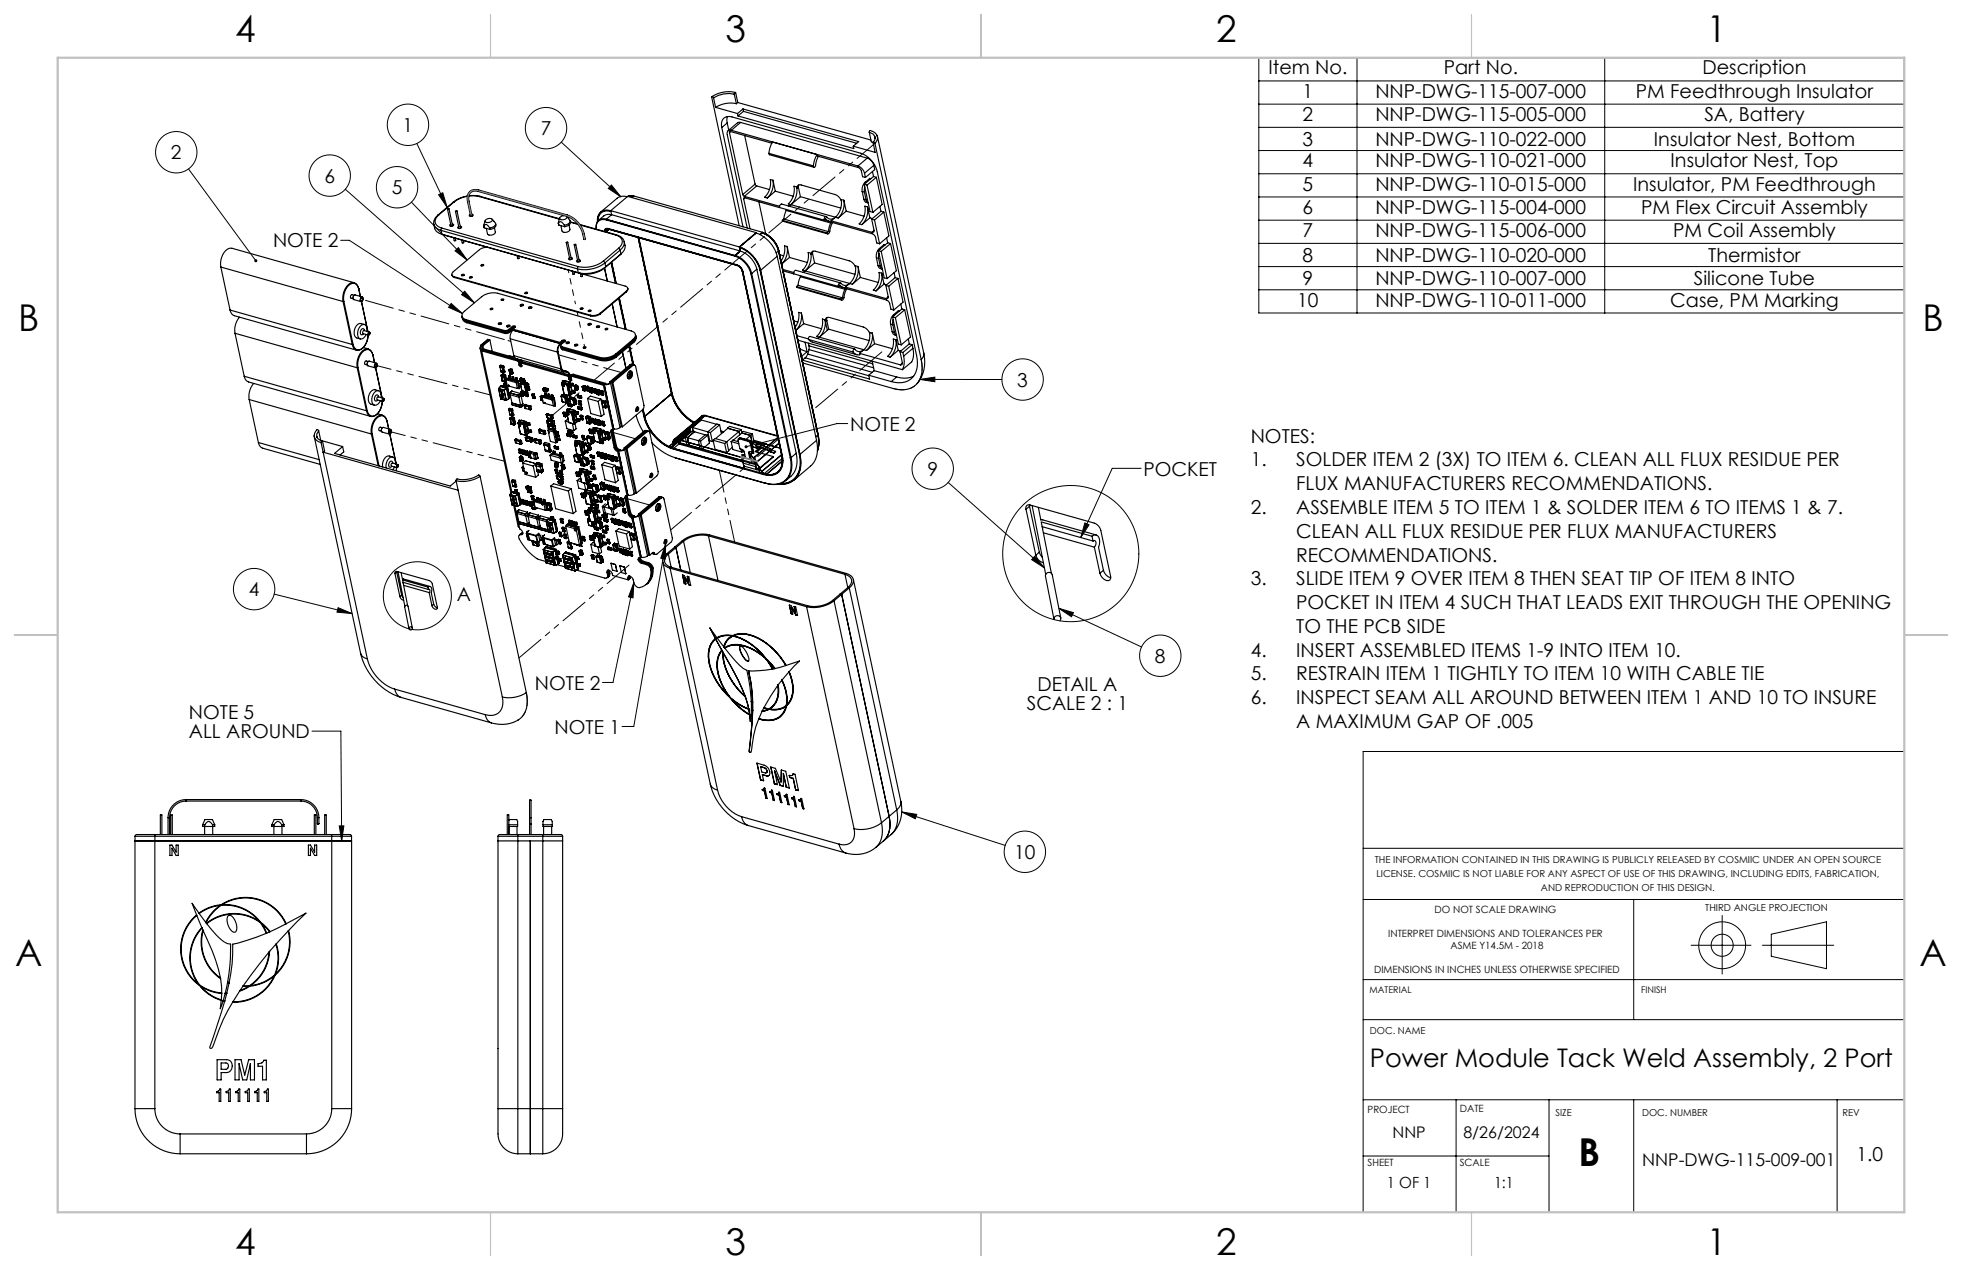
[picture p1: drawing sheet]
<svg xmlns="http://www.w3.org/2000/svg" width="432mm" height="279mm" viewBox="0 0 432 279" stroke-linecap="round" stroke-linejoin="round" font-family="sans-serif">
<defs><g id="words">
<text font-size="8.5" x="347.4" y="256.5">B</text>
<g font-size="8.1">
<text x="51.7" y="9.3">4</text>
<text x="159.7" y="9.3">3</text>
<text x="267.6" y="9.3">2</text>
<text x="375.6" y="9.3">1</text>
<text x="4" y="72.8">B</text>
<text x="423.1" y="72.8">B</text>
<text x="3.3" y="212.5">A</text>
<text x="422.4" y="212.5">A</text>
<text x="51.7" y="276">4</text>
<text x="159.7" y="276">3</text>
<text x="267.6" y="276">2</text>
<text x="375.6" y="276">1</text>
</g>
<text font-size="5.6" x="301.5" y="234.7">Power Module Tack Weld Assembly, 2 Port</text>
<g font-size="4.2">
<text x="279.2" y="16.4">Item No.</text>
<text x="317.7" y="16.4">Part No.</text>
<text x="374.7" y="16.4">Description</text>
<text x="286.7" y="21.5">1</text>
<text x="302.7" y="21.5">NNP-DWG-115-007-000</text>
<text x="360" y="21.5">PM Feedthrough Insulator</text>
<text x="88.6" y="29">1</text>
<text x="119" y="29.7">7</text>
<text x="286.7" y="26.6">2</text>
<text x="302.7" y="26.6">NNP-DWG-115-005-000</text>
<text x="375.1" y="26.6">SA, Battery</text>
<text x="37.6" y="35">2</text>
<text x="286.7" y="32.1">3</text>
<text x="302.7" y="32.1">NNP-DWG-110-022-000</text>
<text x="364" y="32.1">Insulator Nest, Bottom</text>
<text x="71.4" y="40.2">6</text>
<text x="286.7" y="36.8">4</text>
<text x="286.7" y="41.9">5</text>
<text x="302.7" y="36.8">NNP-DWG-110-021-000</text>
<text x="302.7" y="41.9">NNP-DWG-110-015-000</text>
<text x="359.4" y="41.9">Insulator, PM Feedthrough</text>
<text x="367.7" y="36.8">Insulator Nest, Top</text>
<text x="86.2" y="42.7">5</text>
<text x="286.7" y="47">6</text>
<text x="302.7" y="47">NNP-DWG-115-004-000</text>
<text x="361.2" y="47">PM Flex Circuit Assembly</text>
<text x="286.7" y="52.1">7</text>
<text x="302.7" y="52.1">NNP-DWG-115-006-000</text>
<text x="368.2" y="52.1">PM Coil Assembly</text>
<text x="60.1" y="54.4">NOTE 2</text>
<text x="286.7" y="57.6">8</text>
<text x="302.7" y="57.6">NNP-DWG-110-020-000</text>
<text x="376" y="57.6">Thermistor</text>
<text x="286.7" y="62.7">9</text>
<text x="302.7" y="62.7">NNP-DWG-110-007-000</text>
<text x="372.8" y="62.7">Silicone Tube</text>
<text x="285.5" y="67.4">10</text>
<text x="302.7" y="67.4">NNP-DWG-110-011-000</text>
<text x="367.6" y="67.4">Case, PM Marking</text>
<text x="223.9" y="85">3</text>
<text x="187.1" y="94.8">NOTE 2</text>
<text x="275.3" y="97.4">NOTES:</text>
<text x="204.1" y="104.7">9</text>
<text x="251.7" y="104.6">POCKET</text>
<text x="275.3" y="102.6">1.</text>
<text x="285.3" y="102.6">SOLDER ITEM 2 (3X) TO ITEM 6. CLEAN ALL FLUX RESIDUE PER</text>
<text x="285.3" y="107.8">FLUX MANUFACTURERS RECOMMENDATIONS.</text>
<text x="275.3" y="113.1">2.</text>
<text x="285.3" y="113.1">ASSEMBLE ITEM 5 TO ITEM 1 &amp; SOLDER ITEM 6 TO ITEMS 1 &amp; 7.</text>
<text x="285.3" y="118.3">CLEAN ALL FLUX RESIDUE PER FLUX MANUFACTURERS</text>
<text x="285.3" y="123.5">RECOMMENDATIONS.</text>
<text x="54.8" y="131.2">4</text>
<text x="275.3" y="128.8">3.</text>
<text x="285.3" y="128.8">SLIDE ITEM 9 OVER ITEM 8 THEN SEAT TIP OF ITEM 8 INTO</text>
<text x="100.6" y="132.3">A</text>
<text x="285.3" y="134">POCKET IN ITEM 4 SUCH THAT LEADS EXIT THROUGH THE OPENING</text>
<text x="285.3" y="139.2">TO THE PCB SIDE</text>
<text x="254.2" y="145.8">8</text>
<text x="275.3" y="144.5">4.</text>
<text x="275.3" y="149.7">5.</text>
<text x="285.3" y="144.5">INSERT ASSEMBLED ITEMS 1-9 INTO ITEM 10.</text>
<text x="285.3" y="149.7">RESTRAIN ITEM 1 TIGHTLY TO ITEM 10 WITH CABLE TIE</text>
<text x="117.7" y="151.8">NOTE 2</text>
<text x="228.3" y="152.1">DETAIL A</text>
<text x="275.3" y="154.9">6.</text>
<text x="285.3" y="154.9">INSPECT SEAM ALL AROUND BETWEEN ITEM 1 AND 10 TO INSURE</text>
<text x="41.6" y="158.3">NOTE 5</text>
<text x="122.1" y="161.4">NOTE 1</text>
<text x="226" y="156.3">SCALE 2 : 1</text>
<text x="285.3" y="160.2">A MAXIMUM GAP OF .005</text>
<text x="41.6" y="162.4">ALL AROUND</text>
<text x="223.2" y="188.9">10</text>
<text x="408.6" y="255.4">1.0</text>
</g>
<text font-size="3.9" x="361.4" y="256.5">NNP-DWG-115-009-001</text>
<g font-size="3.5">
<text x="306.5" y="250.4">NNP</text>
<text x="322.1" y="250.4">8/26/2024</text>
</g>
<g font-size="3.4">
<text x="305.2" y="261.4">1 OF 1</text>
<text x="328.8" y="261.4">1:1</text>
</g>
<g font-size="2.2">
<text x="315.7" y="200.8">DO NOT SCALE DRAWING</text>
<text x="305.5" y="206.1">INTERPRET DIMENSIONS AND TOLERANCES PER</text>
<text x="319.2" y="208.8">ASME Y14.5M - 2018</text>
<text x="302.4" y="214.1">DIMENSIONS IN INCHES UNLESS OTHERWISE SPECIFIED</text>
<text x="301" y="244.9">PROJECT</text>
<text x="321.3" y="244.6">DATE</text>
<text x="301" y="256.5">SHEET</text>
<text x="321.3" y="256.5">SCALE</text>
</g>
<g font-size="2.1">
<text x="302.5" y="189.8">THE INFORMATION CONTAINED IN THIS DRAWING IS PUBLICLY RELEASED BY COSMIIC UNDER AN OPEN SOURCE</text>
<text x="302.9" y="192.9">LICENSE. COSMIIC IS NOT LIABLE FOR ANY ASPECT OF USE OF THIS DRAWING, INCLUDING EDITS, FABRICATION,</text>
<text x="339.1" y="196">AND REPRODUCTION OF THIS DESIGN.</text>
<text x="375.3" y="200.4">THIRD ANGLE PROJECTION</text>
<text x="301.5" y="227.5">DOC. NAME</text>
<text x="342.3" y="245.4">SIZE</text>
<text x="361.4" y="245.4">DOC. NUMBER</text>
<text x="405.5" y="245.4">REV</text>
</g>
<g font-size="2">
<text x="301.4" y="218.5">MATERIAL</text>
<text x="361.2" y="218.5">FINISH</text>
</g>
</g></defs>
<g fill="none" stroke="#000" stroke-width=".25">
<path d="M157 21.5a.23 .23 0 0 0-.1-.2 .23 .23 0 0 0-.3 0l6.1 28.4M157 21.5l.5 2.1M157.5 23.6l4.8 1.4M158.8 28.1a1.75 1.75 0 0 1 .4-2 1.75 1.75 0 0 1 1.9-.4l28.3 8a5.7 5.7 0 0 1 3.7 4l8.6 40.5a4.8 4.8 0 0 1-2 5.6 5.1 5.1 0 0 1-3.6 .1M158.8 28.1l4.7 21.8M160 27.1l.4 1.5M160 27.1l-1.2 1M160.1 25.6l-.1 1.5M160.5 29.2l.1-.2 .2-.1 9.1 2.6M160.5 29.2l3 13.6M160.8 28.9l-.3 .3M161 28.7a.7 .7 0 0 0-.8 .1 .7 .7 0 0 0-.2 .8l4.4 20.6"/>
<path d="M161 28.7l27.8 7.8M161.6 20.7l.2-.4 .6 2.3M161.6 20.7a6.1 6.1 0 0 0-4.6 .8M161.6 20.7l.5 2.1M161.8 20.3a6.8 6.8 0 0 0-5.2 1M162.1 22.8a6.1 6.1 0 0 0-4.6 .8M162.3 25l.1 .5M162.4 22.6l-.3 .2M162.4 22.6l29.3 8.2M162.4 25.5l25.5 7.2-.1-.5M163 26.9l-.6 .1-2.2 1.8M163 26.9l27.9 7.9"/>
<path d="M163 26.9l-2 1.8M163.5 24l25.5 7.2-1.2 1M163.5 24l-1.2 1M163.5 24l.1 .5M163.6 24.5l-1.2 1M163.6 24.5l24.9 7M163.9 29.8l2.3 10.7M169.2 33.7l.2 .3 9.8 2.8M169.2 33.7l9.8 2.8M170 31.2l-.5 1.2-.3 1.3M170.1 39.7a4.4 4.4 0 0 1-1.2 3.9M170.1 39.7l-.6-.2a4.4 4.4 0 0 1-1.2 3.9l.6 .2"/>
<path d="M170.1 39.7l.5 2.4M179 36.5l.3-1.3 .5-1.2 .1 .3 9.1 2.6 .5 .6 .3 1.4 .7 .1M180.1 34.4l-.7 2.3-.3 .1-.1-.3M188.8 36.5a2.29 2.29 0 0 1 1.5 1.6M190.3 38.1l.2 .9M190.9 34.8a2.29 2.29 0 0 1 1.4 1.6M190.9 34.8l-2.1 1.7M191.3 29.1l.8 .4 .5 .5a1.47 1.47 0 0 1-.5 1.3M191.3 29.1l.1-.4a1.98 1.98 0 0 1 1.7 1.2v.2M191.3 29.1l.5 2.1 .4 .1M191.7 39.3l-.3-.1-1 .9M192 37.7l.2 1.1"/>
<path d="M192.2 38.8l-2 1.8M192.2 38.8l.7 .2M192.3 36.4l.2 .9-2 1.7M192.3 36.4l-2 1.7M192.6 31.5a.23 .23 0 0 0-.2-.2 .23 .23 0 0 0-.2 0l.4 2.2-4.8-1.3M192.6 31.5l10.1 47.6M192.6 30.2v.1M192.9 39l1.3 6-2.1 1.7M192.9 39l-2.1 1.7M193 29.9l.1 .2M193.1 30.1a1.57 1.57 0 0 1-.5 1.4M193.1 30.1l10.2 47.6"/>
<path d="M48.6 58.8a3.6 3.6 0 0 1 2.1-4.2l27.3 7.6M48.6 58.8l26.9 7.5M48.6 58.8l2 9.4M95.5 49.4a2.12 2.12 0 0 0 1.7 2.1M95.5 49.4a1.9 1.9 0 0 0 1.6 1.3M96.4 47.3l-.2 .2a2.04 2.04 0 0 0-.7 1.9M96.6 47.3a1.54 1.54 0 0 0-.8 1.7 1.54 1.54 0 0 0 1.4 1.2M96.6 47.3h-.2M97.1 50.7l30 8.5M97.1 50.7l.1 .8M97.1 51.5l.5 .2M97.2 50.2l-.1 .5"/>
<path d="M97.2 50.2l30.1 8.4M97.2 51.5l30.1 8.5M97.6 51.6v.1M97.6 51.7l30.1 8.5M98.5 46l.8 3.8M98.8 45.9l.8 3.8M99.5 49.3l.3 .1a.42 .42 0 0 1-.3 .4 .42 .42 0 0 1-.5-.3l.2-.1M99.8 44.5l-3.4 2.8M99.8 52.3l.2 .7 .3-.1-.1-.5M99.9 44.4l-.1 .1M99.9 44.4l-3.3 2.9M100.2 46.5l.9 3.8"/>
<path d="M100.6 46.4l.8 3.8M101.3 49.8l.3 .1a.42 .42 0 0 1-.4 .4 .42 .42 0 0 1-.4-.3l.2-.1M101.6 52.8l.2 .7 .3-.1-.1-.5M102.8 43.2l-1.8 .6-1.1 .6M102.9 43.1l-2 .6-1.1 .8M102.9 44.3l.7 3.3M103.2 43.1h1.1l1.2 .1M103.2 43.1l1.5-.1 .9 .2M103.2 44.3l.7 3.3M103.2 44.3h-.3M103.8 47.1l.3 .1a.42 .42 0 0 1-.3 .4 .42 .42 0 0 1-.5-.2l.2-.2M103.9 47.3l-.4 .1"/>
<path d="M105.3 42.1a1.58 1.58 0 0 0-1.8 .4 1.58 1.58 0 0 0-.3 1.8M105.3 42.1l19.4 5.5M105.4 41.8a1.9 1.9 0 0 0-2.1 .4 1.9 1.9 0 0 0-.4 2.1M105.4 41.8l-.1 .3M105.4 41.8l19.4 5.5M105.5 43.2l17.6 5M105.6 43.2h-.1M105.6 43.2l17.5 4.9M105.9 58.3l.5-.1a.26 .26 0 0 1-.2 .3 .26 .26 0 0 1-.3-.2zM106.4 58.4l-.5 .1M106.5 49.7v.4M106.5 50.1h.1"/>
<path d="M106.5 50.1l1.4 .4M106.8 48.6l-.3 1.2 .3-.4h.3l.7 .8M106.9 48.3l.6-.2a.58 .58 0 0 1 .8 .4l-.6 .4a.58 .58 0 0 1-.9-.4zM107.4 54.4a2.62 2.62 0 0 0-1.9 .5l-5.7 4.9a.59 .59 0 0 0-.4 .6 .59 .59 0 0 0 .6 .5M107.8 50.2l.1 .3M108.3 48.2l.5 .5M108.7 48.7l.4 .4a1.16 1.16 0 0 1-1.3 1.1M108.8 50.1l.2 1a1.07 1.07 0 0 1-1.7 .3l-.3-1.2M109.1 49.2a.94 .94 0 0 1-.9 1.2l-.3 .1M113.8 56.2l.2 .7 .2-.1-.1-.5M122.9 49.1l.1 .4M122.9 49.4l.1 .1"/>
<path d="M123 49.5l1.3 .4M123.2 47.9l-.3 1.3 .3-.4h.3l.7 .8M124.1 47.4l-.2 .1a.58 .58 0 0 0-.6 .7l.8 .1a.61 .61 0 0 0 .6-.7M124.2 49.6l.1 .3M124.6 53.4l.8 3.8M124.7 47.6l.5 .5M124.7 47.6a5.6 5.6 0 0 1 3.5 3.9M124.8 47.3a5.9 5.9 0 0 1 3.8 4.1M124.8 47.3l-.1 .3M125 53.3l.8 3.8M125.1 48.1l.4 .4a1.16 1.16 0 0 1-1.3 1.1M125.2 49.5l.2 1a1.07 1.07 0 0 1-1.7 .3l-.3-1.2"/>
<path d="M125.5 48.6a.94 .94 0 0 1-.9 1.2l-.3 .1M125.5 48.8l1.6 .4M125.6 48.9l1.6 .5M125.7 56.7h.2a.42 .42 0 0 1-.3 .4 .42 .42 0 0 1-.5-.2l.2-.2M126 59.7l.2 .7 .2-.1-.1-.5M126.4 53.9l.8 3.7M126.7 53.8l.8 3.8M127.1 59.2l.2 .8M127.3 58.6l-.2 .6M127.4 57.2h.3a.42 .42 0 0 1-.3 .4 .42 .42 0 0 1-.5-.2l.2-.2M127.6 49.4l8 2.3M127.7 49.5l7.8 2.2"/>
<path d="M128.2 51.5l.3 1.1M128.6 51.4l-.4 .1M128.6 51.4l.2 1.1M128.8 52.5a.17 .17 0 0 1-.1 .2 .17 .17 0 0 1-.2-.1M128.8 52.5l-.3 .1M132.8 57.5a6.7 6.7 0 0 1-5.5 1.1M132.8 57.5l.3 .4M133 58.9v.1M133 59a6.5 6.5 0 0 1-5.3 1.2M133.1 57.9a7.4 7.4 0 0 1-6 1.3M133.1 57.9l.2 .8a7.4 7.4 0 0 1-6 1.3M133.3 51l.8-.6-.7 .6"/>
<path d="M133.4 50.4l-.2 .6M133.4 50.4l-.1 .1M133.4 48.2l28.3 8.1M133.5 48.2a1.71 1.71 0 0 0-1.9 .4 1.71 1.71 0 0 0-.4 1.8 1.65 1.65 0 0 1 .5-1.7 1.65 1.65 0 0 1 1.8-.3M133.5 48.4l28.3 8M133.5 48.3v.1M133.5 50.3l-.2 .2M133.9 50.3h-.6l-.3 .6M133.9 50.3h.1M133.9 50.3l28.3 8M133.9 50.4h-.5l-.3 .5M133.9 50.4l28.3 8"/>
<path d="M133.9 50.3l-.5 .1M133.9 50.3v.1M134 50.4a.64 .64 0 0 0-.8 .6M134.4 46.3l.2 .9M134.4 46.3l28.3 8M134.4 46.4a2.14 2.14 0 0 0-2.9 2.4M134.4 46.4a2.1 2.1 0 0 0-2.9 2.3M134.4 46.5a2.05 2.05 0 0 0-2.8 2.1 2.36 2.36 0 0 1 .7-1.9M134.5 57.8l.9 4.5M134.6 57.7l1 4.7M134.6 47.2a1.89 1.89 0 0 0-1.7 .3l-1.2 1M134.6 47.2l28.3 8-.2-.9"/>
<path d="M134.6 47.2l-1.2 1M134.6 57.6l1 4.8M135.5 51.7a1.54 1.54 0 0 1 1.4 1.2 1.54 1.54 0 0 1-.8 1.7M135.6 51.7l.5 .1a1.97 1.97 0 0 1 1.3 1.3M135.7 51.7h-.2M136.1 54.6l.4 .4M136.1 54.6l-3.3 2.9M136.5 55l-3.4 2.9M136.5 55l.2 .9M136.7 55.9l-3.7 3.1M136.7 55.8l-.4 .3M137.4 53.1a1.87 1.87 0 0 1-.9 1.9"/>
<path d="M137.4 53.2a2.11 2.11 0 0 1-.7 2.7M138.1 43.2l-.1 .1a2.46 2.46 0 0 0-2.2 .3l-3.6 3.1M138.1 43.2l-3.7 3.1M138.1 43.2l28.3 8M138.2 43.2h1.2M138.5 43.1l-.2 .1M138.5 43.1v.1M138.5 43.1l-.4 .1M138.5 43.1h.1M138.7 43.1h.1M138.7 43.1l.7 .1-.7-.1M139.1 43.5l.4-.4 28.3 8"/>
<path d="M140.4 52.2l7.4 34.4M140.5 52.2l7.3 34.4M140.5 52.2l7.4 34.4M140.6 52.2l7.3 34.3M161.8 56.4a5.5 5.5 0 0 1 3.5 3.8M161.8 56.4v-.2a5.2 5.2 0 0 1 3.6 4M162.2 58.3a2.1 2.1 0 0 1 1.3 1.4M162.2 58.3h.1M162.2 58.4a1.91 1.91 0 0 1 1.2 1.3l8.7 40.5a3.2 3.2 0 0 1-2.1 4.2l-1.9-.1M162.2 58.4a1.83 1.83 0 0 1 1.2 1.3M162.2 58.3a2.04 2.04 0 0 1 1.2 1.4M162.8 54.3a7.3 7.3 0 0 1 4.6 5.2"/>
<path d="M162.8 54.3l3.6-3a7.3 7.3 0 0 1 4.6 5.1M162.8 54.3l.2 .9M162.8 54.4a7.3 7.3 0 0 1 4.5 5l8.7 40.5M162.8 54.4v.1a7.2 7.2 0 0 1 4.5 4.9M163 55.2a5.7 5.7 0 0 1 3.6 4M163 55.2l-1.3 1.1M163.4 59.7l8.6 40.5M163.4 59.6v.1M163.4 59.7l8.8 40.5M163.4 59.7h.1M163.5 42.8l.3 .4M163.5 59.7l8.7 40.5"/>
<path d="M163.7 43.7l1.4 6.6M163.8 43.2l7.8 2.2M163.9 43.5h-.2v.2M163.9 43.5l7.6 2.2M163.9 43.5l-.2 .2M166.2 40.5l.3 .4M166.2 40.5l-2.7 2.3M166.4 51.2l-3.7 3.1M166.4 51.2l.1 .1M166.5 40.9l2.9 .8M166.5 40.9l-2.7 2.3M166.6 59.2l-1.2 1"/>
<path d="M166.6 59.2l8.6 40.5M167 44.4l1.5 7.2M167.3 59.4h.1M167.3 59.4l8.6 40.5M167.4 59.5l8.7 40.5M167.8 51.1l-.6 .5M167.8 51.1h.1M167.8 51.2l.9 .4M167.8 51.2h-.1M167.8 51.2l-.5 .4M168.7 51.6v.1M169 51.7l.9 .8"/>
<path d="M169 51.7v.1M169.9 52.5h-.1M170 52.6l.9 1.3M170 52.6v.1M170.6 42.1l-1.7 1.5M170.6 42.1l4 1.1M170.9 53.9h.1M171 54.1l.4 1M171 54.1h-.1M171 56.4l-3.6 3.1M171 56.4l8.7 40.5M171.3 55.1a6 6 0 0 0-3.6-3.9 5.7 5.7 0 0 1 3.6 4"/>
<path d="M171.4 55.2h.1M171.3 55.2l-.5 .4M171.3 55.2l8.7 40.5M171.4 55.2h-.1M171.4 55.1l8.6 40.5M171.4 55.1h.1M171.4 55.1l8.7 40.5M171.5 56l1 .3M172 44.9l9.9 2.8M172 44.9l-.4 .3v.5l9.8 2.7 .3-.3 .5 .5 .6 .1v.4M172.2 48.5l.1 .2 9.9 2.8M172.2 48.5l9.8 2.7"/>
<path d="M172.2 59.3l2.5 .7M172.3 59.6l2.3 .6M172.5 48.2l-.3 .3M172.5 48.2l9.8 2.8M173 46.3l-.5 1.9M173 46.3l9.8 2.8M173.1 46.1l-.1 .2M173.2 54.2a4.4 4.4 0 0 1-1.2 3.9M173.2 54.2l-.5-.1-.1 1.6-.7 1.8M173.2 54.2l.6 2.4M173.8 56.6l-1.8 1.5M173.8 56.6l3.9 1.1"/>
<path d="M174.1 45l-.5 .3M175.1 59.5l9.9 2.7M175.2 59.5l-.4 .3-.1 .4 9.8 2.8 .3-.3 .5 .4 .6 .2v.3M175.4 41.4a4.4 4.4 0 0 1-1.3 3.6M175.4 41.1a.65 .65 0 0 1 .9-.4l7.5 2.1a2.31 2.31 0 0 1 1.4 1.5M175.4 41.1l-.7-.1a4.4 4.4 0 0 1-1.2 3.9l11 3.1M175.4 41.1v.3M175.7 41.1l-.3 .3M175.7 41.1l.5 2.2M175.8 40.7l-.1 .4M176.2 43.3l-2.1 1.7M176.2 43.3l8.8 2.5"/>
<path d="M177.2 59.6l-.5 .3M178.5 56a4.4 4.4 0 0 1-1.3 3.6M178.5 55.7a.65 .65 0 0 1 .9-.4l7.5 2.1a2.31 2.31 0 0 1 1.4 1.4M178.5 55.7l-.6-.2a4.4 4.4 0 0 1-1.3 3.9l10.4 3M178.5 55.7v.3M178.8 55.7l-.3 .3M178.8 55.7l.5 2.1M178.9 55.3l-.1 .4M179.3 57.8l-2.1 1.8M179.3 57.8l8.9 2.6M181.4 48.4l1 .3M182.3 51l-.3 .2"/>
<path d="M182.8 49.1l-.5 1.9M182.9 48.6l.1 .3 9.1 2.6 .6 .6 .3 1.4 .6 .1M182.9 48.6l9 2.5M183.2 49l-.7 2.2-.3 .3-.2-.3M183.9 47.8a1.39 1.39 0 0 1-2.1-.1l-.4 .2v.5M183.9 47.8l-1 .8M185.7 44.1a4.4 4.4 0 0 1-1.2 3.9M185.7 44.1l-.6-.2a4.4 4.4 0 0 1-1.2 3.9M185.7 44.1l.5 2.4M186.2 46.5l4 1.1M186.2 46.5l-1.7 1.5M188.8 58.6a4.4 4.4 0 0 1-1.2 3.9"/>
<path d="M188.8 58.6l-.6-.1a4.4 4.4 0 0 1-1.2 3.9M188.8 58.6l.5 2.4M189.8 42.1l.4 .2M189.8 42.1l.3 1.7M190.1 43.8l.3 .6 .7 .2-.5-.6M190.1 43.8l.5 .2M190.2 40.6l1.3 5.9 .6 .2M190.2 40.6l.6 .1M190.2 42.3l.4 1.7M190.3 41.2l-.1 1.1M190.4 40.1a2.3 2.3 0 0 0-.6 2M190.4 40.1l.3 .1"/>
<path d="M190.8 40.7l1.3 6M190.9 45.5l-.6-.1a4.4 4.4 0 0 1-1.2 3.9l.6 .1M190.9 45.5a4.4 4.4 0 0 1-1.2 3.9M190.9 45.5l.5 2.4M191.4 47.9l-1.7 1.5M191.4 47.9l.6 .2M191.8 48.2l.6 2.4a.35 .35 0 0 1-.1 .4 .35 .35 0 0 1-.4 .1M191.8 48.2l.7 .2M192.4 50.7l-.5 .4M192.5 48.4l1.1 5.2M192.9 56.7l.3 1.7M192.9 56.7l.5 .2"/>
<path d="M193.2 58.4l.3 .6 .7 .2-.5-.7M193.2 58.4l.5 .1M193.3 55.1l1.3 6 .6 .2M193.3 55.1l.6 .2M193.4 56.9l.3 1.6M193.4 55.7v1.2M193.5 54.7a2.3 2.3 0 0 0-.6 2M193.5 54.7h.3M193.7 45.4l.2 1.1M193.9 46.5l-2.1 1.7M193.9 46.5l.6 .2M193.9 55.3l1.3 6"/>
<path d="M194.5 46.7l-2 1.7M194.5 46.7l1.1 5.2-2 1.7M194.8 53.9l-.3-.1-1 .9M195.1 52.3l.3 1.1M195.4 53.4l-2.1 1.7M195.4 53.4l.6 .2M196 53.6l1.3 6-2.1 1.7M196 53.6l-2.1 1.7M196.8 60l.2 1.1M50.6 68.2a1.52 1.52 0 0 0 1 1.3l26.9 7.5M50.6 68.2l26.9 7.6M51.7 73.3l26.9 7.6"/>
<path d="M51.7 73.3l2 9.5M52.7 69.8l-.6 .8-.3 1.1-.1 1.6M75.5 66.3l2 9.5M75.7 66.3h-.2M75.7 66.3l2 9.5M77.7 75.8h-.2M77.9 65l-.4-.2a.45 .45 0 0 0-.2 .8l.4 .1M78.9 63.5a1.32 1.32 0 0 0-1.1-1.2 1.32 1.32 0 0 0-1.4 .9l-.7 1.5v1.6M78.9 63.5l.4 1.7M79 63.5a1.41 1.41 0 0 0-1.3-1.3 1.41 1.41 0 0 0-1.5 .9l-.7 1.6v1.6M79 63.5h-.1M79 63.5l.3 1.7"/>
<path d="M79.4 66.2h.1M79.5 65.5l.1-.1a.49 .49 0 0 1 .3 .5 .49 .49 0 0 1-.5 .4l-.1-.3zM79.5 65.5h.1a.34 .34 0 0 1 .2 .4 .34 .34 0 0 1-.4 .2zM79.5 65.5a.33 .33 0 0 1 .4 .4 .33 .33 0 0 1-.5 .3zM79.7 65.5h.1M79.7 65.3l-1.5-.4a.6 .6 0 0 0-.3 1l1.6 .5M79.9 76.5l1.2 .3M80.2 71.4a1.54 1.54 0 0 0-1.6 .1 1.54 1.54 0 0 0-.7 1.5 1.24 1.24 0 0 0 .6 1.4l.8 .2M80.2 72.7l-.2-.4a.73 .73 0 0 0-.7 .6 .73 .73 0 0 0 .4 .8l.3-.3M80.8 72.9v-.4a.88 .88 0 0 0-.6-1.1 .88 .88 0 0 0-1.1 .6 1.7 1.7 0 0 0 .3 2.6 1.34 1.34 0 0 0 1.2-1M81 72.9l-1.4-6.5 1.3 6.5M81 72.9v.1"/>
<path d="M81 73.7a3.5 3.5 0 0 1-2.2 3.4 1.31 1.31 0 0 1-1.3-1.3M81 73.7a3.3 3.3 0 0 1-2.1 3.3 1.26 1.26 0 0 1-1.2-1.2M81 79.5l-.4-.1a.45 .45 0 0 0-.2 .8l.4 .1M81.1 73.6h.1M81.2 73.1a.27 .27 0 0 1 .2 .4 .27 .27 0 0 1-.4 .1zM81.2 73.2h.1M81.3 73.1l-1.2-.4a.4 .4 0 0 0-.2 .7l1.2 .3M82.1 78.1a1.32 1.32 0 0 0-1.2-1.2 1.32 1.32 0 0 0-1.4 .9l-.7 1.5v1.6M82.1 78.1a1.41 1.41 0 0 0-1.3-1.4 1.41 1.41 0 0 0-1.5 1l-.6 1.6-.1 1.6M82.1 78.1h.1M82.1 78.1l.3 1.7-.3-1.7M82.9 79.9l-1.6-.4a.6 .6 0 0 0-.3 1l1.6 .4"/>
<path d="M99.4 60.4l.3 .5 .3 .2M100 60.9l30 8.4M100 60.9v.2M100 61.1l30 8.4M101.6 60.4h.5a.26 .26 0 0 1-.2 .3 .26 .26 0 0 1-.3-.3zM101.7 69.6l.1 .6a1.18 1.18 0 0 0 1 .8M101.7 69.8a1.18 1.18 0 0 0 1 .8l8.4 2.4 .7-.2 1.1-.8h.5M101.8 70a1.18 1.18 0 0 0 .9 .8l8.5 2.3 .7-.1 1.3-.9M102.1 60.5l-.5 .1M102.6 70.3a.98 .98 0 0 1-.9-.7 .98 .98 0 0 1 .5-1.1l3.8-3.2a4.3 4.3 0 0 1 3.5-.8l29.4 8.3a.98 .98 0 0 1 .9 .8 .98 .98 0 0 1-.5 1.1M102.6 70.3l.2 .7M102.6 70.3l8.3 2.4"/>
<path d="M102.8 71l8.3 2.4M103.4 60.9h.5a.26 .26 0 0 1-.2 .3 .26 .26 0 0 1-.3-.3zM103.9 61l-.5 .1M105.6 76.6l6.9 31.9M105.8 76v.1M105.8 76h.1M105.9 76a.54 .54 0 0 0-.2 .6 .54 .54 0 0 0 .5 .4M105.9 76l.2 .1M106 77.2l.5-.4 6.8 1.9M106 77.2l6.7 31.1M106 77.2l8.1 2.3M106.1 76.1a.46 .46 0 0 0-.3 .5 .46 .46 0 0 0 .5 .3"/>
<path d="M106.1 76.1l.2 .8M106.1 76.1h.2M106.2 77l8 2.3 .3 1 .3 .3M106.2 77v.1M106.3 76.1l.1 .8M106.3 76.9l8.1 2.3 .1 .8 .3 .4M107.5 74.7l-1.6 1.3M107.6 74.7l-1.5 1.4M107.8 74.8l-.5-.1-1.5 1.3M107.8 74.8l.5 2.5M107.8 74.8l-1.5 1.3M107.9 67.9l.5-.1a.26 .26 0 0 1-.2 .3 .26 .26 0 0 1-.3-.2z"/>
<path d="M108.4 68l-.4 .1M109.7 71.1l.7-.1a.36 .36 0 0 1-.3 .4 .36 .36 0 0 1-.4-.2zM110.3 65.9l.6-.1a.26 .26 0 0 1-.3 .3 .26 .26 0 0 1-.3-.2zM110.3 71.3l-.5 .1 .1-.1M110.8 66l-.4 .1M110.9 72.7l.2 .7M111.6 71.6h.6a.36 .36 0 0 1-.3 .3 .36 .36 0 0 1-.4-.2zM112 72.5l-.5 .2h-.6M112 72.5l.1 .6M112 78.3l1.2 .3M112.1 73.1l-.5 .3h-.5M112.2 71.8l-.6 .1 .2-.1"/>
<path d="M112.3 74.5l10.4 3M112.3 74.5l.8 3.7M112.8 71.8l.4-.1 .2 .1-.5 .6M112.8 71.8l.1 .6M112.8 71.8l-.8 .7M112.9 72.4v.3M112.9 72.4l10.3 2.9M112.9 72.5l-.8 .6M112.9 72.7a2.11 2.11 0 0 0-.6 1.8M112.9 72.7l10.4 2.9M112.9 72.7h.1M113.1 78.2l.4 .7 10.5 2.9"/>
<path d="M113.1 78.2l10.4 3M114.1 79.5l.1 .8M114.5 79.1l-.4 .4M114.5 67h.7a.36 .36 0 0 1-.3 .3 .36 .36 0 0 1-.4-.2zM114.6 79.2l.2 1.5-.3-.1-.3-.3M114.7 79.2l.2 .4M114.7 79.9l10.4 2.9M114.9 79.6v.1M114.9 79.6l10.3 2.9M114.9 79.7l-.7 .6M114.9 79.7l10.4 3-.2 .1M115.2 67.2l-.6 .1 .1-.1"/>
<path d="M115.6 64.4l.5-.1a.26 .26 0 0 1-.3 .3 .26 .26 0 0 1-.2-.2zM116.1 64.5l-.6 .1M116.4 67.6l.6-.1a.36 .36 0 0 1-.3 .4 .36 .36 0 0 1-.4-.2zM117 67.7l-.6 .1 .2-.1M122.7 77.5l.8 3.7M122.8 77.4l.8 3.7M122.8 77.4l-.1 .1M123.1 75.9l.3 .1M123.2 75.3l.2 .7M123.3 75.6a2.11 2.11 0 0 0-.6 1.9M123.4 76h.1M123.4 76l.2 .8 .2 .1"/>
<path d="M123.7 76.3l.1 .6M123.7 76.3l8.3 2.3M123.7 74.9l.6-.1 .1 .1-.1 .2M123.7 74.9l.2 .6M123.7 74.9l-.5 .4M123.8 76.9l8.3 2.4M124.2 75.2l-.4 .1a1.97 1.97 0 0 0-1 2.1M124.3 75.1l-.7 .6a.29 .29 0 0 0-.2 .3 .29 .29 0 0 0 .3 .3M124.4 75l-.5 .1-.6 .5M124.6 75.3l.7-.1a.36 .36 0 0 1-.3 .4 .36 .36 0 0 1-.4-.2zM125.3 75.5l-.6 .1M126.5 75.8h.6a.36 .36 0 0 1-.3 .3 .36 .36 0 0 1-.4-.2z"/>
<path d="M127.1 76l-.6 .1M127.7 60.1v.1M127.7 60.2l.2 .7 .3-.1-.1-.5 9.5 2.6a.59 .59 0 0 1 .5 .5 .59 .59 0 0 1-.3 .7M127.7 67.8h.6a.26 .26 0 0 1-.3 .2 .26 .26 0 0 1-.3-.2zM128.3 67.9l-.6 .1M128.4 76.4l.5-.1a.26 .26 0 0 1-.2 .3 .26 .26 0 0 1-.3-.2zM128.9 76.5l-.4 .1M129.5 71.3l.6-.1a.36 .36 0 0 1-.3 .3 .36 .36 0 0 1-.4-.2zM129.5 68.3h.5a.26 .26 0 0 1-.2 .2 .26 .26 0 0 1-.3-.2zM130 69.3v.2M130 68.4l-.5 .1M130.1 71.4l-.6 .1"/>
<path d="M131.3 71.8l.6-.1a.36 .36 0 0 1-.2 .4 .36 .36 0 0 1-.4-.2zM131.9 71.9l-.6 .1M132 78.6l.1 .7M132.1 68.9a2.57 2.57 0 0 1-2.1 .4M132.1 68.9v.2M132.1 69.1a2.57 2.57 0 0 1-2.1 .4M133.2 72.3h.5a.26 .26 0 0 1-.2 .2 .26 .26 0 0 1-.3-.2zM133.6 61.8l-.6-2.8 .7 2.8M133.7 72.5l-.4 .1M134.7 66.9l1.1 5M134.7 66.8l1.1 5.1M135.5 77.9a4.3 4.3 0 0 1-3.5 .7"/>
<path d="M135.5 77.9l.2 .6M135.7 78.5a4.3 4.3 0 0 1-3.6 .8M136.2 65.7l1.4 6.7M136.3 65.6l1.4 6.9M136.3 65.5l1.5 7M137 77.4l.7 3.6M137 77.4l.8 3.6M137.8 64.1l.1 .1M137.8 64.1l-5.7 4.8M137.9 64.2l-5.8 4.9M138.1 63.4v.5l-.2 .3M138.4 76.2l.9 4-.4 .1-4.7 4"/>
<path d="M138.5 76.1l.9 4.1-.3 .1-4.7 4M138.6 76.1l.9 4.1M139.3 74.7l.2 .6M139.3 74.7l-3.8 3.2M139.5 75.3l-3.8 3.2M139.8 73.6a1.33 1.33 0 0 1-.3 1.7M139.9 73.8a1.17 1.17 0 0 1-.5 1.1l-3.8 3.2a4.3 4.3 0 0 1-3.5 .8l-8.4-2.4-.2-.2M139.9 74a1.17 1.17 0 0 1-.5 1.1l-3.8 3.2a4.3 4.3 0 0 1-3.5 .7l-8.3-2.3-.3-.2M165.3 60.2l8.6 40.5M165.4 60.2h-.1M165.4 60.2l8.7 40.5M174.7 70.6l.9 .3"/>
<path d="M175.3 63l.2 .3 9.8 2.7M175.3 63.1l9.8 2.7M175.4 73.8l2.5 .8M175.6 74.8l23 6.5M175.6 62.8l-.3 .3M175.6 62.8l9.8 2.7M176 76.7l1.6 .7M176.1 60.9l-.5 1.9M176.1 60.9l9.8 2.7M176.2 60.7l-.1 .2M176.3 78.4h.1M176.4 68.9a4.4 4.4 0 0 1-1.3 3.8"/>
<path d="M176.4 68.9l-.6-.2-.1 1.6-.7 1.7M176.4 68.9l.5 2.3M176.4 78.4l.2 .8M176.6 79.2l14.8 4.2-.2-.8M176.9 71.2l-1.8 1.5M176.9 71.2l3.9 1.1M177.2 75.3l.4 2.1M177.2 78.7l-.6 .5M177.2 78.7l14 4M177.6 77.4l-1.2 1M177.8 77.9l-.6 .8M177.8 77.9l14.2 4"/>
<path d="M177.9 75.5l.1 .6M178 74.7v-.4l.3-.3 9.8 2.8M178 74.7l.8 .6 9.8 2.7M178 74.7l9.8 2.8M178 76.9l-.2 1M178 76.9l14.3 4M178 76.1v.8M178 76.1l14.1 3.9M180.3 74.2l-.4 .3M181.6 70.4l-.6-.2a4.4 4.4 0 0 1-1.3 3.8l11 3.1M181.6 70.4a4.4 4.4 0 0 1-1.3 3.8M181.6 70.4l.5 2.3"/>
<path d="M181.6 70.6a.66 .66 0 0 1 1-.7l7.4 2.1a2.31 2.31 0 0 1 1.4 1.4M182 70.5l-.3 .3M182 70.5l.4 1.9M182 69.8v.7M182.4 72.4l-2.1 1.8M182.4 72.4l8.9 2.5M184.5 63l1.1 .2M185.4 65.5l-.3 .3M185.9 63.6l-.5 1.9M186 63.2l.1 .3 9.1 2.5 .6 .7 .3 1.3 .6 .2M186 63.2l9 2.5M186.4 63.5l-.8 2.3-.3 .2-.2-.2"/>
<path d="M187 62.4a1.39 1.39 0 0 1-2.1-.2l-.3 .3-.1 .5M187 62.4l-1 .8M187 62.4l.6 .1M187.8 77.5a1.37 1.37 0 0 0 1.4 .6v-.4M189.2 77.7l8.9 2.6M189.3 61l-1.7 1.5M189.3 61l4 1.1M190.1 76.9a1.37 1.37 0 0 1-2.1-.1l-.2 .3v.4M190.1 76.9l-.9 .8M191.9 79.5l.5 2M192 73.3a4.4 4.4 0 0 1-1.3 3.8M192 73.3l-.6-.2a4.4 4.4 0 0 1-1.3 3.8"/>
<path d="M192 73.3l.5 2.3M192.5 75.6l3.9 1.1M192.5 75.6l-1.8 1.5M194 60.1l-.5-.2a4.4 4.4 0 0 1-1.3 3.9l.6 .2M194 60.1a4.4 4.4 0 0 1-1.2 3.9M194 60.1l.6 2.4M194.6 62.5l-1.8 1.5M194.6 62.5l.5 .2M195 62.8l.5 2.4a.35 .35 0 0 1-.1 .4 .35 .35 0 0 1-.4 .1M195 62.8l.6 .2M195.5 65.3l-.5 .4M195.6 63l1.1 5.2"/>
<path d="M196 71.3l.4 1.7M196 71.3l.5 .1M196.4 73l.3 .6 .6 .2-.5-.7M196.4 73l.4 .1M196.4 69.7l1.3 6 .6 .2M196.4 69.7l.7 .2M196.5 71.4l.3 1.7M196.6 70.3l-.1 1.1M196.7 69.2a2.3 2.3 0 0 0-.7 2.1M196.7 69.2l.2 .1M197 61.1l-2 1.7M197 61.1l.6 .2"/>
<path d="M197.1 69.9l1.2 6M197.2 74.7l-.6-.1a4.4 4.4 0 0 1-1.3 3.8l.6 .2M197.2 74.7a4.4 4.4 0 0 1-1.3 3.9M197.2 74.7l.5 2.4M197.6 61.3l-2 1.7M197.6 61.3l1.1 5.2-2 1.7M197.7 77.1l.5 .1M197.7 77.1l-1.8 1.5M197.9 68.5l-.2-.1-1 .8M198.1 77.4l.5 2.4a.35 .35 0 0 1-.1 .4 .35 .35 0 0 1-.4 .1M198.1 77.4l.6 .2M198.2 66.9l.3 1.1"/>
<path d="M198.5 68l.6 .2M198.5 68l-2.1 1.7M198.6 79.9l-.5 .4M198.7 77.6l.2 .8M198.9 78.4a4.4 4.4 0 0 1-.3 2.9M199.1 68.2l1.3 5.9-2.1 1.8M199.1 68.2l-2 1.7M199.9 74.6l.2 1.1M200.1 75.7l.6 .1M200.1 75.7l-2 1.7M200.7 75.8l.2 .8M200.7 75.8l-2 1.8"/>
<path d="M200.9 76.6a4.4 4.4 0 0 1-.2 3l-2.1 1.7M200.9 76.6l-2 1.8M202.7 79.1a5.2 5.2 0 0 1-2.1 6.3 5.6 5.6 0 0 1-4 .1l-19.9-5.6M203.3 77.7a7.6 7.6 0 0 1-1.5 6.7M203.3 77.7a1.64 1.64 0 0 1-.6 1.4M53.7 82.8a1.52 1.52 0 0 0 1 1.2l26.9 7.6M53.7 82.8l26.9 7.6M54.8 87.9l26.9 7.6M54.8 87.9l2.1 9.5M55.8 84.4l-.5 .8-.4 1.1-.1 1.6M56.9 97.4a1.52 1.52 0 0 0 .9 1.2l12.7 3.6M56.9 97.4l13.3 3.7"/>
<path d="M69.2 95.9v.2a1.66 1.66 0 0 0 1.5 1.3M69.7 96v.2a1.5 1.5 0 0 0 1.2 .8M69.7 96v.1M70.1 94.8l-.3-.3-.3 .4-.3 .4v.8l10.2 47.6M70.1 94.8l-.4 .7v.5M70.1 94.8l.5 2.1M70.6 96.9l4.8 1.3M70.7 97.4l.2-.4 .5 2.2-.3 .3 29.7 8.4M70.7 97.4l10.1 47.6M75.4 98.2l-1.8 1.5 25.5 7.2 1.3-1.1M75.4 98.2l.3 1.2-.9 .7M78.6 80.9l2 9.5"/>
<path d="M78.8 80.9h-.2M78.8 80.9l2 9.4M80.8 90.3l-.2 .1M81.7 95.5l1.5 7M81.9 95.4l-.2 .1M81.9 95.4l1.5 7.1M82.6 80.8h.1M82.6 80l.1-.1a.49 .49 0 0 1 .3 .6 .49 .49 0 0 1-.5 .4l-.1-.3zM82.6 80.1l.1-.1a.34 .34 0 0 1 .3 .5 .34 .34 0 0 1-.5 .2zM82.6 80.1a.33 .33 0 0 1 .4 .4 .33 .33 0 0 1-.5 .2zM82.7 80.9l1.4 6.6M82.8 80h.1"/>
<path d="M83.1 91l1.1 .4M83.3 86a1.54 1.54 0 0 0-1.6 .1 1.54 1.54 0 0 0-.6 1.5 1.24 1.24 0 0 0 .6 1.3l.7 .2M83.3 87.3l-.2-.4a.73 .73 0 0 0-.6 .6 .73 .73 0 0 0 .3 .7l.3-.2M83.9 87.5v-.4a.88 .88 0 0 0-.5-1.1 .88 .88 0 0 0-1.1 .5 1.7 1.7 0 0 0 .2 2.7 1.34 1.34 0 0 0 1.2-1M84.1 87.5h.1M84.1 88.3a3.5 3.5 0 0 1-2.2 3.3 1.31 1.31 0 0 1-1.3-1.2M84.1 88.3a3.3 3.3 0 0 1-2.1 3.3 1.26 1.26 0 0 1-1.2-1.3M84.2 94.1l-.5-.1a.45 .45 0 0 0-.2 .7l.4 .2M84.2 88.1l.1 .1M84.3 87.7a.27 .27 0 0 1 .2 .3 .27 .27 0 0 1-.4 .2zM84.3 87.8h.1M84.4 87.6l-1.1-.3a.4 .4 0 0 0-.2 .7l1.1 .3"/>
<path d="M85.2 92.7a1.32 1.32 0 0 0-1.2-1.2 1.32 1.32 0 0 0-1.4 .9l-.7 1.5v1.5M85.2 92.7l.3 1.7M85.2 92.6a1.41 1.41 0 0 0-1.2-1.3 1.41 1.41 0 0 0-1.6 1l-.6 1.5-.1 1.7M85.2 92.6v.1M85.2 92.6l.4 1.8M85.7 95.4h.1M85.7 94.6l.1-.1a.49 .49 0 0 1 .4 .6 .49 .49 0 0 1-.6 .4l-.1-.3zM85.7 94.7l.1-.1a.34 .34 0 0 1 .3 .5 .34 .34 0 0 1-.5 .2zM85.8 94.7a.33 .33 0 0 1 .3 .4 .33 .33 0 0 1-.5 .2zM85.8 95.5l1.4 6.6M85.9 94.6h.1M86 94.5l-1.6-.5a.6 .6 0 0 0-.3 1.1l1.6 .4"/>
<path d="M109.7 85.5h.1M109.7 85.5l.5 2.2M109.7 85.5l1.2 .3M110 80.5l.6 .2M110 80.5l.3 1.3 .6 .2M110 80.8l.7 .1M110 80.8h.1M110.1 87.4l1.2 .3M110.1 85h.1M110.1 85l-.4 .5M110.1 85l1.3 .4M110.2 87.7h.1"/>
<path d="M110.2 87.7l1.2 .4M110.2 81.6h.1M110.2 81.6l.6 .2M110.2 85.8l.1 .1M110.2 85.8h.1M110.2 84.9h.1M110.2 84.9l-.1 .1M110.2 84.9l.4 .1M110.3 85.7v.1M110.3 85.7l-.1 .1M110.3 86h.1M110.3 85.9v.1"/>
<path d="M110.3 82.6h.1M110.3 82.6v.2M110.3 85.7h.1M110.3 82.6l.6 .2M110.3 85.8v.1M110.3 82.6l.6 .1M110.3 85.9l.1 .1M110.3 82.8h.1M110.3 86.3h.3M110.3 85.9h.1M110.3 85.9l.1 .2-.1-.1M110.3 86.2v.1"/>
<path d="M110.3 85.8h.1M110.3 82.8l.7 .2M110.4 85.7l-.1 .1M110.4 86.2h.1M110.4 82.8l.2 .8M110.4 85.7l.1 .1M110.4 85.7h.1M110.4 85.7v.1M110.4 84.8l-.2 .1M110.4 84.8l.2 .1M110.4 86.6v.1M110.4 86.6h.1"/>
<path d="M110.4 86.7h.1M110.4 86.7l.3 .1M110.4 86h.1M110.4 86.5v.1M110.5 86.9l.1 .2M110.5 85.9h-.1M110.5 84.8l.5 .2M110.5 86.9h.1M110.5 85.8v.1M110.5 85.9h.1M110.5 85.8l-.1 .1M110.5 84.8h-.1"/>
<path d="M110.5 86.4v.1zM110.5 83.6l.1 .3M110.5 83.6h.1M110.5 83.6l.6 .2M110.5 86.5l.2 .3M110.5 86.5l-.1 .1M110.5 86l.1 .2-.2-.2M110.5 86.5h.1M110.5 87.2l.1 .1M110.5 86.5l.1 .1M110.5 86.5l-.1 .2M110.5 86.1h.1"/>
<path d="M110.5 87.2h.1M110.6 83.6h.1M110.5 87.1v.1M110.6 83.9h.1M110.6 87.2v.1M110.6 87.1l-.1 .1M110.6 87.1v.1M110.6 85.1h.1M110.6 83.9l.5 .1M110.6 87.2h.1M110.6 85.1l.4 .1M110.6 86.8l.2 .2"/>
<path d="M110.6 86.8l-.1 .1M110.6 86.8l.1 .2M110.6 86.3h.1M110.6 86.8h.1M110.6 80.7l.3 1.3M110.6 82.3h.1M110.6 84.9v.2M110.6 84.9h.1M110.6 81l.2 .8M110.6 82.3l.6 .1M110.6 82.3l-.3 .3M110.6 86.6l.1 .1"/>
<path d="M110.6 86.6h.1M110.6 87.3h.1M110.6 80.9v.1M110.7 87.2l-.1 .1M110.7 87.3h-.1M110.7 87.1h-.1M110.7 86.7h.1M110.7 86.8h.1M110.7 80.9h.1M110.7 87.2h.1M110.7 87.2v.1M110.7 87.2l.1 .1"/>
<path d="M110.7 87l-.1 .1M110.7 87v.1M110.7 87h.1M110.8 87l-.2 .1M110.8 87.4h.1M110.8 87.3v.1M110.8 87.3h.1M110.8 81.8h.1M110.8 84.5h.1M110.8 84.5l.1 .1M110.8 80.6l.3 1.2M110.8 84.5l.4 .1"/>
<path d="M110.8 84.7h.1M110.8 84.7l-.2 .2M110.8 84.7l.4 .1M110.8 80.5l.1 .2M110.8 80.5l-.2 .2M110.8 80.5l-.6-.2-.2 .2M110.8 80.8h.1M110.9 84.6l-.1 .1M110.9 84.6h.1M110.9 84.6l.4 .1M110.9 82.7h.1M110.9 82.7v.1"/>
<path d="M110.9 84.4l-.1 .1M110.9 84.4h.1M110.9 84.4l.4 .1M110.9 82.7l.2 1.3M110.9 85.8l.5 2.3M110.9 85.8h.1M111 83l.1 .8M111 85.2v.1M111 85.2h.1M111 81.6h.1M111 85v.2M111 85h.1"/>
<path d="M111.1 81.6v.2l-.2 .2M111.1 81.6h-.1M111.1 81.8h.1M111.1 85.1v.1M111.1 85.2l-.1 .1M111.1 85.2l.4 .1M111.1 85.2h.1M111.1 85.1h.1M111.1 85l.6 .2M111.1 84h.1M111.2 85l.5 .2M111.2 84h-.1"/>
<path d="M111.2 84h.1M111.2 82.4l-.3 .3M111.2 82.4h.1M111.2 82.4v.1M111.2 84.6h.1M111.2 84.8h.1M111.2 84.8l-.2 .2M111.2 82.5l.2 1M111.2 82.5l-.3 .2M111.2 82.5l.1 .2M111.2 82.5h.1M111.2 84.6l.1 .1"/>
<path d="M111.3 84.7l-.1 .1M111.3 82.7l-.3 .3M111.3 82.7h.1M111.3 84.5h.1M111.3 84.9l-.2 .2M111.3 84.9h.1M111.3 84.5l.1 .2M111.3 84.5l-.1 .1M111.4 84.7l-.1 .2M111.4 84.7h.1M111.4 83.6l.2 1.2 2.3 .7M111.4 83.6l2.2 .6"/>
<path d="M111.4 83.6l-.3 .2M111.4 88.1h.1M111.4 83.8l-.2 .2M111.4 85.4h.1M111.4 85.4l-.5 .4M111.4 85.4l.5 2.3M111.5 85.3h.1M111.5 85.3l-.1 .1M111.5 85.3l.5 2.4M111.6 83.3h.5M111.6 83.3l-.2 .3M111.7 85.2h.1"/>
<path d="M111.7 85.2l.5 2.3M111.7 85.2l-.2 .1M111.7 85.2l.5 2.2M111.8 83.3v.1l.3 .1M111.8 83.3h.3M111.8 83.2l-.2 .1M111.9 84.8l.2 .1M111.9 84.7v.1M111.9 87.7h.1M111.9 87.7l-.5 .4M111.9 90l.3 1.3 .6 .2M111.9 90l.7 .2"/>
<path d="M112 82.7h.3M112 82.7v.2M112 90.3l.6 .1M112 90.3h.1M112 82.9l.3 .1M112 82.9l-.2 .4M112 82.7h.1M112 87.7h-.1M112 87.7h.1M112 81.4h.1M112 81.4l.2 .8M112 81.4l.4 .1"/>
<path d="M112.1 81.6h.1M112.1 81.6l.3 .1M112.1 83.5l.7 .1M112.2 87.5l-.2 .2M112.2 87.5h.1M112.2 82h.1M112.2 87.4v.1M112.2 91.1h.1M112.2 91.1l.6 .2M112.2 83.3l.4 .1M112.2 86.4l.6 2.7M112.2 86.4h.1"/>
<path d="M112.2 86.4l1.9 .6M112.2 82.2h.1M112.2 82.2l.4 .1M112.2 92h.1M112.2 92l.3 1.3M112.2 92l.6 .2M112.3 92h.1M112.3 92h-.1M112.3 92l.5 .2M112.3 86.8h.1M112.3 92.3h.1M112.3 86.8l1.9 .6 .5-.4"/>
<path d="M112.3 83l-.2 .3M112.3 82.7v.3M112.3 82.7v.1M112.3 81.2h.1M112.3 81.2l-.3 .2M112.3 81.2l.4 .1M112.3 83l-.2 .5M112.4 81.5h.1M112.4 81.5l.2 .8M112.5 81.7h.1M112.5 93.1h.1M112.5 93.1l.5 .2"/>
<path d="M112.5 93.3h.1M112.5 93.3l.6 .2M112.5 83.5v.1l.3 .1M112.5 83.5h.3M112.6 90.2l.2 1.3M112.6 91.7h.1M112.6 82.3h.1M112.6 91.7l.6 .2M112.6 91.7l-.4 .3M112.6 90.4l.2 .9M112.6 90.4v.1M112.6 90.4h.1"/>
<path d="M112.7 86h.1M112.7 86l1.9 .6M112.7 86l-.5 .4M112.7 88.7h.1M112.7 88.7l1.9 .5M112.7 81.3l-.3 .2M112.7 81.3h.1M112.7 82.9h.3M112.7 82.9v.2M112.7 81.3l.2 .8M112.7 83.1l.3 .1M112.7 83.1l-.2 .4"/>
<path d="M112.7 82.9h.1M112.8 89.1h.1M112.8 81.5l-.3 .2M112.8 89.1l1.9 .5M112.8 81.5h.1M112.8 91.3h.1M112.8 90l-.2 .2M112.8 90l.3 1.3-.3 .2M112.8 90l-.6-.2-.3 .2M112.8 83.6v.1M112.8 92.2l.3 1.3M112.8 92.2h.1"/>
<path d="M112.8 83.5v.1M112.8 81.9h.1M112.8 81.9l-.3 .2-.3-.1M112.8 83.6l.1 .1M112.8 90.2v.1M112.8 83.6h.1M112.9 92.2h-.1M112.9 92.2l.2 1.3M112.9 83.7l.6 .1M112.9 83.7h-.1M112.9 82.1h.1M112.9 82.1l-.3 .2"/>
<path d="M112.9 83.5l.4 .1M113 91.1h.1M113 83v.2M113 83.2l-.2 .3M113 82.9l-.1 .7M113 82.9v.1M113 91.3l-.1 .1M113.1 93.2h-.1M113.1 93.5h.1M113.2 91.9h.1M113.2 91.9l-.4 .3M113.2 91.9l-.3 .3"/>
<path d="M113.2 91.9l.3 1.3M113.2 92.2l.2 .8M113.2 92.1l-.3 .3-.6-.1M113.3 83.7l.2 .1M113.3 83.7v.1l.3 .1M113.3 96.8l.1 .6 1.3 .4M113.3 96.8l1.2 .3M113.4 92.9h.1M113.4 93h.1M113.4 92.9v.1M113.4 93l-.4 .3M113.4 83.1l.4 .1"/>
<path d="M113.4 83.1l.1 .2M113.5 93.2h.1M113.5 93.2l-.4 .3M113.5 83.3l.3 .1M113.5 83.3l-.2 .4M113.5 83.1h-.1M113.5 96.9l.2 .6M113.5 96.8v.1M113.5 96.6l-.1 .1 .1 .1M113.5 96.6l1.2 .3-.4 .1M113.5 96.6h.1M113.5 83.8l.1 .1"/>
<path d="M113.6 83.8v.1M113.6 83.8h.1M113.6 83.9l.3 .1M113.6 83.9h.1M113.6 84.2l.3 1.3M113.7 83.7l.4 .1M113.7 97.5h.1M113.8 96.6h-.3l-.2 .2M113.8 96.6v.1M113.8 96.6l-.1 .1M113.8 83.4l-.2 .4M113.8 83.2v.2"/>
<path d="M113.8 83.4h.1M113.9 84l-.3 .2M113.9 84l.3 1.3M113.9 85.4l.3 .1M114 93.1h.1M114 93.1l.5 2.3M114 93v.1M114 93.1l1.2 .3M114.1 83.8h.1M114.1 83.8l-.2 .2M114.1 93l-.1 .1M114.1 93h-.1"/>
<path d="M114.1 93l1.1 .3M114.1 83.8l.2 1.2-.1 .3M114.1 98.9l.2 .8 .4 .1M114.1 98.9l.4 .1M114.1 87h.1M114.1 87l.6 2.6M114.1 99.1l.4 .1M114.2 92.5l.1-.1 .3 .2M114.2 92.5l.1 .1M114.2 92.5v.3M114.2 92.9l-.2 .1M114.2 85.3l-.3 .2"/>
<path d="M114.2 85.3v.2M114.2 85.3h.1M114.2 92.8h.1M114.2 92.8v.1M114.2 92.8l-.1 .2M114.2 92.8l1.1 .4M114.2 85.2v.3M114.2 93.3l.1 .3 .2 .1M114.2 93.3h.1M114.2 99.6l.4 .1M114.3 97l.1 .7M114.3 97.1h.1"/>
<path d="M114.3 92.7h.1M114.3 92.7l-.1 .1M114.3 92.7l1.2 .4M114.3 92.6h.1M114.4 83.4h.1M114.4 83.4v.4M114.4 92.6l-.3 .4M114.4 83.4l.7 .3M114.4 83.4l.7 .2M114.4 97.7h.1M114.4 83.8h.1M114.4 83.8l.8 .3"/>
<path d="M114.5 99l.2 .8M114.5 96.9h.3M114.5 96.9h.1M114.5 99l.1-.1 .2 .8M114.5 99l.2 .8 .1-.1M114.5 99.2h.1M114.5 84.4h.1M114.5 84.4l.3 1.6M114.5 95.4h.1M114.5 97.1l.2 .7M114.5 84.4l.4 1.6M114.5 84.4l.9 .3"/>
<path d="M114.5 93.7h.1M114.5 99.1v.1M114.5 95.4l1.2 .3M114.6 84.4h-.1M114.6 84.4l.8 .2M114.6 95.4l1.1 .4M114.6 89.2h.1M114.6 86.6l.5 2.6M114.6 86.6l-.5 .4M114.6 99.7h.1M114.6 86.2h.1M114.6 86.2l.2 .8"/>
<path d="M114.6 86.2l.4 .1M114.6 84.5l.1 .1M114.6 84.5h.1M114.6 83.9h.1M114.7 86.4h.1M114.7 83.2h.1M114.7 98.8v.2M114.7 98.8l-.4-.1-.2 .2M114.7 98.8l-.2 .2M114.7 86.4l.3 .1M114.7 83.2l.7 .2M114.7 83.2l-.3 .2"/>
<path d="M114.7 89.6h.1M114.7 84v.1M114.7 84v.2M114.7 99h.1M114.7 86.8h.1M114.7 86.8l.4 .1M114.8 84.2h.1M114.7 84.1h.1M114.8 86.8h.1M114.8 84h-.1M114.8 99.5h.1M114.8 84.1l-.2 .2"/>
<path d="M114.8 96.9l.1 .7-.2 .2M114.8 96.9l-.3 .2M114.8 92.5l-.5 .2M114.8 92.5h.1M114.8 84.2l-.3 .2M114.8 84.2l.9 .2M114.8 87h.1M114.8 87l.4 .1M114.8 92.5l1 .3M114.8 99.7h.1M114.8 99.5l-.1 .3M114.8 99.1l.2 .8 .4 .1"/>
<path d="M114.8 99.1l.4 .1M114.8 83.2h.1M114.8 83.2l-.2 .3v.4M114.8 99.3l.4 .1M114.8 83.2l.1 .1M114.8 99.3h.1M114.8 86h.1M114.9 86l-.3 .2M114.9 86h.1M114.9 86l.9 .2M114.9 84h.1M114.9 99.8l.4 .1"/>
<path d="M115 86.3h.1M115 84l-.2 .2M115 86.3l.1 .8M115 84h.1M115 86.5l.1 .4M115.1 88.8l-.5 .4M115.1 86.9h.1M115.1 83.7h.1M115.1 83.7l.1 .3M115.2 87.1h.1M115.1 89.2h.1M115.1 89.2l-.4 .4"/>
<path d="M115.2 93.4l.5 2.3M115.2 87.1h-.1M115.2 93.3v.1M115.2 84h.1M115.2 99.2l.2 .8M115.2 84.1h.1M115.2 93.4h.1M115.2 83.3l-.3 .3 .1 .4M115.2 83.3h.1M115.2 99.2l.1-.1 .2 .8M115.2 99.2l.2 .8 .1-.1M115.2 99.4h.1"/>
<path d="M115.3 99.3l-.1 .1M115.3 84l.6 .2M115.3 99.9h.1M115.3 86.3l.1 .4M115.3 86.3v-.2l-.3 .2M115.3 86.3l-.3 .2M115.3 86.3h.1M115.3 93.2h.1M115.3 93.2l-.1 .1M115.4 99.1l-.2 .1M115.4 99.1l-.4-.2-.2 .2M115.4 99.1v.1"/>
<path d="M115.4 99.2h.1M115.4 89.2l.1 .6 1.2 .4M115.4 89.2l1.2 .3M115.4 93.2h.1M115.4 93.2l-.2 .2M115.4 93.2l.5 2.4M115.4 86.7h.1M115.4 84.7l.3 1.5M115.4 83.4h.1M115.4 83.4l-.3 .2M115.4 86.7l-.3 .2M115.4 86.7l.1 .2"/>
<path d="M115.4 83.4l-.3 .3M115.4 83.4l.1 .4M115.4 84.6l.1 .1M115.4 84.6v.1M115.4 89.2l.2-.2 1.2 .3-.2 .2zM115.4 93.4h.1M115.5 86.9l-.3 .2M115.5 86.9h.1M115.5 93.1h.1M115.5 93.1l-.2 .1M115.5 99.7h.1M115.5 84.7h-.1"/>
<path d="M115.5 84.7l.3 1.5M115.5 83.8l-.3 .2M115.5 83.8h.1M115.5 99.9h.1M115.5 99.7l-.1 .3M115.5 93.1l.1 .2M115.5 93.1l-.1 .1M115.5 99.3l.2 .8 .4 .1M115.5 99.3l.4 .1M115.5 93.8h.1M115.6 99.5l.3 .1M115.6 93.3h.1"/>
<path d="M115.6 93.3l-.2 .1M115.6 86.3v.2M115.6 86.3l.3 .1M115.6 99.5h.1M115.6 86.5h.1M115.6 86.5l.1 .5M115.6 86.5l.4 .1M115.6 89.2l.1 .7M115.6 89.2v.1M115.6 89h.1M115.6 96.3h.1M115.6 96.3l.2 .6"/>
<path d="M115.6 89.2h.1M115.6 96.3l1.2 .3M115.7 84.7v.2M115.7 84.7h.1M115.7 95.8h.1M115.7 84.4v.1M115.7 84.4h.1M115.7 84.4l-.3 .2M115.7 100l.4 .1M115.7 93.9l.2 1M115.7 86.2l-.1 .1M115.7 87l.4 .1"/>
<path d="M115.7 87v.2l.4 .1M115.7 84.5l-.2 .2M115.7 84.5h.1M115.7 84.5v.1M115.7 86.2h.1M115.7 84.6h.1M115.7 84.6v.1M115.7 89.9h.1M115.8 96.9h.1M115.8 96.9l1.2 .4M115.8 85.2l.1 .2M115.8 85.2h.1"/>
<path d="M115.8 95h.1M115.8 86.2h.1M115.8 84.9l.1 .2M115.8 86.2h-.1M115.8 89.1l-.2-.1-.2 .2M115.8 92.8h.1M115.8 92.8l-.3 .3M115.8 86.2l.3 .1M115.8 93.4h-.4M115.8 93.4l.1 .4M115.9 85.1l-.1 .1M115.9 85.1h.1"/>
<path d="M115.9 96.3l.1 .7M115.9 85.1v.1M115.9 95.4h.1M115.9 92.8l-.4 .3M115.9 92.8h.1M115.9 92.8v.3M115.9 96.3l.1 .6M115.9 85.8l.1 .2M115.9 85.8h.1M115.9 94.9l-.1 .1M115.9 95.6h.1M115.9 95.6l-.2 .2"/>
<path d="M115.9 99.4l.2 .8M115.9 84.2h.1M115.9 84.2l-.2 .2M115.9 85.4l.1 .3M115.9 93.8h-.4M115.9 99.4v.2M115.9 99.6h.1M115.9 86.4l.2 .9M116 86.6l.1 .5M116 84.2l-.3 .3M116 96h.1M116 84.2h.1"/>
<path d="M116 84.2v.3M116 85.7h.1M116 85.7l-.1 .1M116 86.4l.1-.1 .2 .8M116 96l1.2 .3M116 96l-.4 .3M116 84.6l-.3 .1M116 84.6v.2M116 96.9h.1M116 86.6h.1M116 95.4v.1M116 97h.1"/>
<path d="M116 84.8l-.3 .1M116 95.6h-.1M116 95.5h.1M116 95.5l-.1 .1M116 95.5v.1M116 86h.1M116 86.1h.1M116 86l-.2 .2M116.1 93.7l.2 1M116.1 99.3l.1 .8M116.1 99.3l-.4-.2-.2 .2M116.1 99.3l-.2 .1"/>
<path d="M116.1 99.3v.1M116.1 84.8v.2M116.1 85.2h-.3M116.1 85.2v.2M116.1 87.1h.1M116.1 99.4h.1M116.1 86.3v.2M116.1 86.3l-.2 .1M116.1 95.4l-.1 .1M116.1 84.5l.1 .2M116.1 84.5l-.1 .1M116.1 85.4h-.2"/>
<path d="M116.1 86l-.1 .1M116.2 85l-.3 .2M116.2 93.1l-.4 .3M116.2 93.1v.5M116.2 94.9l-.4 .1M116.2 94.9l.1 .5M116.2 84.7l-.2 .1M116.2 99.9h.1M116.2 96.1l.7 .2M116.2 85.3v.3M116.2 96l-.3 .3M116.2 96v.1"/>
<path d="M116.2 85.7l-.3 .1M116.2 85.7l.1 .2M116.2 86.9l.1 .1M116.2 99.9l-.1 .3M116.2 84.4l-.4 .2M116.2 84.5h-.1M116.2 84.5h.1M116.2 84.5l.1 .2M116.2 93.6l-.3 .2M116.3 85v.2M116.3 85l-.2 .2M116.3 99.6h.1"/>
<path d="M116.3 99.6l.2 1M116.3 85.9l-.3 .1M116.3 87.1h.1M116.3 99.6l1.5 .4M116.3 87l-.2 .3M116.3 87h-.1M116.3 95.4h-.4M116.3 87.1l-.2 .1M116.3 85.5l-.3 .2M116.3 84.7h-.1M116.3 84.7h.1M116.3 93.1h-.1"/>
<path d="M116.3 93.1l.2 .1M116.3 93.1l.1 .4M116.3 85.2l-.2 .2M116.3 84.5v.2M116.3 84.9l-.1 .1M116.4 85h-.1M116.4 85h.1M116.4 85v.2M116.4 85.6v.2M116.4 85.6l-.2 .1M116.4 93.5l-.2 .1M116.4 93.5l.2 .1"/>
<path d="M116.4 89.4l.1 .7M116.4 84.4l-.1 .1M116.4 89.5h.1M116.4 85.2h-.1M116.4 85.2h.1M116.4 89.4h.1M116.4 85.8l-.1 .1M116.4 84.6l-.1 .1M116.4 85l.1 .2M116.5 85.5h-.2M116.5 93.2l.1 .4M116.5 85.6h-.1"/>
<path d="M116.5 85.6h.1M116.5 85.6v.1M116.5 85h-.1M116.5 94.7l.1 .4M116.5 94.7l-.3 .2M116.5 85.7l-.1 .1M116.5 85.7l.1 .1M116.5 85.2h.1M116.5 85.6l.1 .2M116.6 95.1l-.3 .3M116.6 89.3h.2M116.6 89.3h.1"/>
<path d="M116.6 93.1l-.4-.1-.6 .3M116.6 93.1l.1 .4-.1 .1M116.6 93.1l-.1 .1M116.6 89.5l.1 .7M116.6 85.5l-.1 .1M116.6 99.3h.1M116.6 99.3l1.5 .4M116.6 99.3l-.3 .3M116.6 94.7h-.1M116.6 94.7h.2M116.6 94.7l.1 .4M116.6 99.7h.1"/>
<path d="M116.6 99.7l.3 1M116.6 85.7v.1M116.7 95.1h-.1M116.7 95.1l.2 .1M116.8 94.7l.1 .5M116.8 96.6l.2 .6M116.8 96.6h.1M116.8 89.3l.2 .7-.3 .2M116.8 89.3l-.2 .2M116.9 96.6h-.1M116.9 96.6l.1 .6M116.9 94.6h-.4l-.6 .3"/>
<path d="M116.9 94.6l-.1 .1M116.9 94.6l.1 .5-.1 .1M117 97.2v.1M117 96.3l-.4 .3 .2 .6M117 96.3h.1M117 97.2h.1M117 99.4l-.4 .3M117 99.4h.1M117 86.7l.2 .9 .4 .1M117 86.7l.4 .2M117.1 86.9l.4 .1M117.1 86.9h.1"/>
<path d="M117.2 96.3h.1M117.2 96.3l-.4 .3M117.2 87.4l.3 .1M117.2 96.3l.1 .7M117.2 96.3l-.3 .3M117.2 96.3l.1 .6M117.3 97l-.3 .2M117.3 97h.1M117.3 96.9v.1M117.4 99.9l.2 1M117.4 99.9h.1M117.4 86.9l.2 .8"/>
<path d="M117.4 87l.1 .5M117.5 87h.1M117.6 86.8l-.1 .1M117.6 96.7l.1 .7 1.3 .3M117.6 96.7l1.2 .3M117.6 87.5h-.1M117.6 86.7l-.4-.1-.2 .1M117.6 86.7l.2 .8-.2 .2M117.6 86.7l-.2 .2M117.6 86.9h.1M117.7 87.4h.1M117.7 87.5h.1"/>
<path d="M117.7 87.5l-.1 .1M117.8 99.6l-.4 .3M117.8 99.6h.1M117.8 96.8l.2 .6M117.8 96.8l.8 .2M117.8 96.5l.3 .1M117.8 96.5l-.2 .2M117.8 96.8h.1M117.8 96.5h.1M117.8 96.5l-.1 .2M117.8 96.5l1.2 .4M117.9 96.7l-.1 .1"/>
<path d="M118 97.4h.1M118.1 96.6h.1M118.1 96.6h-.1M118.1 99.7h.1M118.1 99.7l-.3 .3M118.2 99.7l-.4 .3M118.2 99.7l.2 1.1M118.2 99.7h.1M118.5 94.6l.3-.2 1.2 .3M118.5 94.6l.2 .7 1.2 .3M118.5 94.6l1.3 .3M118.6 97l.1 .6"/>
<path d="M118.6 96.9v.1M118.7 97.6h.1M118.8 94.7l.7 .2M118.8 94.7l.1 .6M118.8 94.7h.1M118.8 94.4h.1M118.8 96.8h.1M118.8 96.8h.3M118.8 97l.2 .7M118.9 95.3h.1M118.9 87.3h.1M118.9 87.3l.2 .8"/>
<path d="M118.9 87.2v.1M118.9 87.3l2.6 .7M118.9 87.2h.1M119 87.5l.3 .1M119 94.5h.1M119.1 87.9h.1M119.1 87.9l.3 .1M119.1 96.8l.1 .7-.2 .2M119.1 96.8l-.3 .2M119.1 88.1h.1M119.1 88.1l.4 .1M119.2 87h.1"/>
<path d="M119.2 87l-.3 .2M119.2 87l.3 .1M119.5 87.1l-.2 .3 .3 1.3 2.2 .6M119.5 87.1l2.3 .7M119.5 85.6h.1M119.5 85.6l.1 .3M119.5 85.5h.1M119.5 85.6l.8 .1M119.5 94.9l.1 .6M119.5 94.9h.1M119.6 94.9l.1 .6M119.6 85.9h.1"/>
<path d="M119.6 85.9l.2 .1M119.6 86h.1M119.6 95.5h.1M119.7 97.6l.9 .2M119.7 97.6l.3-.3 .9 .3M119.7 97.6l.3 1.6 1 .3M119.7 85.6l.1 .4M119.7 85.6h.1M119.7 87.1l.3 .1M119.7 87.1v.1M119.7 87.1h.1M119.7 97.9l1 .2"/>
<path d="M119.7 94.7h.1M119.7 97.9l1 .3M119.7 97.9h.1M119.8 94.9l.1 .7M119.8 94.7h-.1M119.8 87l-.3 .1M119.8 86h.1M119.8 86l.4 .1M119.8 85.3h.1M119.8 85.3l.8 .2M119.8 85.3l-.3 .2M119.8 88.6l.2 .1"/>
<path d="M119.9 88.5l-.1 .1M119.9 86.5l.3 .1M119.9 86.5v.2M119.9 86.7l.3 .1M119.9 86.7l-.2 .4M119.9 94.8l-.1 .1M120 98.9l1 .3M120 98.9h.1M120 85.4h.1M120 85.4l.4 .1M120 85.3l-.3 .3M120 94.7l.1 .7-.2 .2"/>
<path d="M120 94.7l-.2 .2M120 87.2h.1M120.1 85.7l.1 .4M120.1 85.7h.1M120.1 87.1l.4 .1M120.2 86.1l.1 .1M120.2 86.1h.1M120.2 91.2l1.2 .3M120.2 91.2l.1 .6 1.3 .4M120.2 86.6v.2M120.2 86.8l-.2 .4M120.2 86.6h.1"/>
<path d="M120.2 86.6l.1 .2M120.3 85.8h.1M120.2 86.8h.1M120.3 85.7v.1M120.3 85.8v.4M120.3 92.5h.1M120.3 92.5l.2 .7M120.3 86.2h.1M120.4 86.2h.1M120.3 92.5v.1M120.3 92.6l1.2 .2M120.4 85.5h.1"/>
<path d="M120.4 85.5l-.3 .2M120.4 91.3l.2 .6M120.4 91.3l.8 .2M120.4 91l1.3 .3M120.4 91l-.2 .2M120.4 91.3h.1M120.4 91l-.1 .2M120.4 87.4h.1M120.4 87.4h.3M120.4 91.2h.1M120.4 91.2v.1M120.5 87.3l-.1 .1"/>
<path d="M120.5 87.3l.2 .1M120.5 93.2h.1M120.5 93.2h.2M120.5 85.5l-.2 .2M120.6 92.6l.1 .6M120.6 93.6h.1M120.6 93.6l.1 .6M120.6 85.5h.1M120.6 85.5v.4M120.6 85.5l-.3 .3M120.6 91.9h.1M120.6 92.6h.1"/>
<path d="M120.6 93.6l1.2 .3M120.6 92.6l.7 .2M120.6 94.7l.5 2.4 1.2 .3M120.6 94.7l1.2 .3M120.6 91.1h.1M120.6 86.7l.3 .1M120.6 86.7l.4 .1M120.6 86.7l.1 .2M120.6 97.8l.4 1.7M120.6 85.9l-.2 .3M120.6 85.9h.1M120.7 86.9l.3 .1"/>
<path d="M120.7 86.9l-.2 .4M120.7 98.2l.2 1M120.7 94.4v.2M120.7 94.4h.2M120.7 92.2h.1M120.7 98.1v.1M120.7 92.2l.2 .1M120.7 92.2l-.4 .3M120.7 94.2h.1M120.7 93.2l.7 .2M120.7 93.2h.1M120.7 94.2l.2 .1"/>
<path d="M120.7 94.4h.1M120.7 98.1h.1M120.7 87.4h.1M120.8 87.4h-.1M120.8 93.7l.1 .6M120.8 95.1l.1 .1M120.8 93.6h.1M120.8 93.6l.1 .6M120.8 94.4l1.3 .4M120.8 94.4l-.2 .3M120.8 87.3l.5 .1M120.9 92.3l-.3 .3"/>
<path d="M120.9 92.3h.1M120.9 92.3l.7 .2M120.9 93.3h.1M120.9 97.7l.4 1.5M120.9 94.3h.1M120.9 93.3l-.3 .3M120.9 94.2l.8 .3M120.9 86.8l.1 .2M120.9 97.6l.1 .3M120.9 97.6l-.3 .2M121 97.9h.1M121 99.2h-.1"/>
<path d="M121 94.3h-.1M121 87l-.3 .4M121 86.8l-.2 .6M121 86.8h-.1M121.1 93.4h.1M121.1 93.4l.8 .2M121.1 93.3l-.3 .3M121.1 93.3v.1M121.1 94.3h.1M121.1 94.3l-.3 .1M121.2 87.6h.3M121.2 87.6h.1"/>
<path d="M121.2 99h.1M121.2 87.5v.1M121.2 87.5l.3 .1M121.2 91.5l.1 .6M121.2 91.4v.1M121.2 99l.1 .3M121.3 99.2l-.3 .3M121.3 99.3l-.3 .2M121.3 92.1h.1M121.3 92.8l.2 .6M121.3 99.8l2.4 .7M121.3 99.8l-.2 .3"/>
<path d="M121.4 86.9l.3 .1M121.4 86.9v.2M121.4 87.1l.3 .1M121.4 87.1l-.2 .4M121.4 91.5l.2 .7M121.4 91.3h.1M121.5 93.4v.1M121.5 87.6h.1M121.5 88l.3 1.3M121.5 92.8h.1M121.6 92.9h-.1M121.6 87.5l.4 .1"/>
<path d="M121.6 92.9l.1 .6M121.6 99.8v.1M121.6 99.7l-.3 .1M121.7 91.3l.1 .7-.2 .2M121.7 91.3l-.3 .2M121.7 99.6l-.1 .2M121.7 99.6l.3 .1M121.7 93.5h.1M121.7 92.5l-.4 .3M121.7 92.5l.2 .1M121.7 94.5h.1M121.7 94.5l.2 .1"/>
<path d="M121.7 92.5h.1M121.7 87.2l-.2 .4M121.7 87v.2M121.7 99.2l.1 .2M121.7 99.2l.4 .1M121.8 99.5l.3 .1M121.8 99.5l-.1 .1M121.8 93.9h.1M121.8 99.4v.1M121.8 99.4l.3 .1M121.8 87.8l-.3 .2M121.8 87.8l.3 1.3"/>
<path d="M121.8 93.9l.1 .6M121.8 95l.5 2.4M121.8 99.2h-.1M121.9 89.2l.3 .1M121.9 92.6h.1M121.9 92.6l-.4 .2M121.9 94.5v.1M121.9 93.6l-.4 .3 .2 .6M121.9 93.6h.2M121.9 92.6l.1 .6M121.9 92.6l-.3 .3M121.9 93.6h.1"/>
<path d="M121.9 98.2l.1 .5 .8 .2M121.9 98.2l.8 .3M121.9 98.2l.2-.1 .8 .2M121.9 94.6h.1M121.9 94.5h.1M121.9 94.5l.4 .2M122 87.6h.1M122 87.6l-.2 .2M122 87.6l.2 1.2-.1 .3M122 93.2l-.3 .3M122 93.2h.1M122.1 98.3l.4 .1"/>
<path d="M122.1 94.8v.3M122.1 94.8l-.3 .2M122.1 89.1l-.3 .2M122.1 89.1l.1 .2M122.1 89.1h.1M122.1 99.7l1 .3M122.1 99.3v.2M122.1 98.1l-.1 .1M122.1 98.1h.1M122.1 98.3l.1 .4M122.1 98.3h.1M122.1 93.6h.1"/>
<path d="M122.1 93.6l-.3 .3M122.1 95.1l.1 .3M122.1 95.1h.1M122.1 99.6l-.1 .1M122.1 93.6l.2 .7M122.1 99.5v.1M122.2 95.1l.1 .3M122.2 95.1v.3M122.2 99.3h-.1M122.2 95.1h.1M122.2 95.4l.1 .5M122.2 99.5l-.3 .5 .1-.3"/>
<path d="M122.2 98.1v.1M122.3 94.3l-.4 .3M122.3 94.2h.1M122.3 94.3h.1M122.3 95.9l.1 .3M122.3 95.9h.1M122.3 94.7l-.2 .1M122.3 94.6l.1 .4M122.3 95.4h-.1M122.4 96.2v.5M122.4 95.9h.1M122.4 95.9l.1 .3"/>
<path d="M122.4 96.7l.1 .3M122.5 95.4v.4l-.1-.4M122.5 96.2h-.1M122.5 97h.1M122.5 98.4h.1M122.5 98.4l.1 .4M122.5 97l.1 .3M122.6 98.4h-.1M122.6 96.7v.3M122.6 96.7l.1 .3M122.6 94.9l.3 .1M122.6 97.3l-.3 .1"/>
<path d="M122.6 95l.1 .3M122.6 95l-.4 .1M122.6 95h.2M122.6 96.2l.1 .4-.1-.4M122.7 97h-.1M122.7 95.3l-.4 .1M122.7 95.3h.2M122.7 98.3h.1M122.7 98.5l.1 .4M122.8 97h.1M122.8 97l-.2 .3M122.8 95.8v.3"/>
<path d="M122.8 95.8l-.4 .1M122.8 95.7l-.4 .2M122.8 95.7l.2 .1M122.8 95l.1 .3M122.8 96.1l-.3 .1M122.8 96.1h.3M122.9 98.3l-.2 .2M122.9 98.3v.4l-.1 .2M122.9 95v.3M122.9 95h-.1M122.9 95.3h.1M122.9 96.5l.1 .3"/>
<path d="M122.9 96.5l.3 .1M122.9 96.5l-.3 .2M123 96.5l-.6 .2M123 95.8l.1 .3M123 96.8l-.3 .2M123 96.8l.2 .1M123 95.8h.1M123.1 100v.3M123.1 100l.4 .1M123.2 96.6l.1 .3M123.2 96.6h.1M123.2 99.6v.2"/>
<path d="M123.2 99.6l.4 .1M123.2 99.9l.4 .1M123.2 99.9l-.1 .1M123.2 99.8v.1M123.2 99.8l.4 .1M123.3 96.9h-.1M123.3 99.6h-.1M123.5 81.2l.2 .4 .3 .2M123.5 87.2h.1M123.5 87.2l.2 1.2M123.5 87.1v.1M123.5 87.2l.8 .2"/>
<path d="M123.5 87.2l.3 1.2M123.6 87.1l-.1 .1M123.6 87.1h-.1M123.6 87.1l.7 .2M123.6 99.7v.2M123.6 87v.1M123.6 87h.1M123.6 100l-.1 .1M123.6 99.9v.1M123.6 81.1l.2 .3 .3 .2M123.6 81.1l-.1 .1M123.6 84.4h.1"/>
<path d="M123.6 84.4l.5 2.3M123.6 99.7h.1M123.6 84.3h.1M123.7 84.4l1.1 .3M123.7 84.4l.5 2.3M123.7 84.3v.1M123.7 84.3h-.1M123.7 84.3l1.1 .3M123.7 99.9l-.3 .5 .1-.3M123.7 86.9l-.1 .1M123.7 88.4h.1M123.8 86.9h.1"/>
<path d="M123.8 86.9l.8 .2M123.8 83.8l.1-.1 .3 .2M123.8 83.8v.3M123.8 83.8l.1 .1M123.8 81.4l1.1 .4M123.8 88.4h.1M123.8 88.4l.7 .2M123.8 86.8l-.3 .3M123.8 84.2h.1M123.8 84.2l-.2 .1M123.8 84.2l1.2 .3M123.8 86.8v.1"/>
<path d="M123.8 86.8h.1M123.8 86.8l.9 .3M123.8 88.4l.8 .2M123.8 84.6l.1 .3 .2 .1M123.8 84.6h.1M123.9 90.8l.2 .8 .4 .1M123.9 90.8l.4 .1M123.9 84h.1M123.9 84l-.1 .2M123.9 84l1.2 .4M123.9 83.9h.1M123.9 83.9l.1 .1"/>
<path d="M123.9 90.9l.4 .2M123.9 90.9v.1M124 81.6h.1M124 83.9l-.3 .4M124 81.8l.8 .1M124 91.5l.4 .1M124.1 81.6l-.1 .2M124.1 81.6l.7 .1M124.1 86.7h.1M124.1 85h.1M124.2 86.7l1.1 .4M124.3 87.4l.2 1.2"/>
<path d="M124.3 90.9l.2 .8M124.3 87.3l.1 .1M124.3 87.3v.1M124.3 91.1h.1M124.4 91l-.1 .1M124.4 87.4h-.1M124.4 87.4l.2 1.2M124.4 83.8h.1M124.4 83.8l1 .3M124.4 83.8l-.5 .3M124.4 92.7l.8 .2M124.4 92.7l.4 1.6 1.5 .4"/>
<path d="M124.4 90.8l.2 .8M124.5 91.5l-.1 .1M124.5 90.7v.2M124.5 90.7l-.2 .2M124.5 90.7l-.4-.1-.2 .2M124.5 90.9h.1M124.5 88.6h.1M124.6 87.1l-.3 .2M124.6 87.1h.1M124.6 91.4h.1M124.6 91.6h.1M124.6 91.4v.2"/>
<path d="M124.6 88.6h.1M124.6 88.6h-.1M124.6 87.2l.4 1.2M124.6 87.2l-.2 .2M124.6 91.6l-.1 .1M124.7 90.6h.1M124.7 90.6l.5 2.3M124.7 90.5h.1M124.7 90.6l1.1 .3M124.7 87.1h-.1M124.7 87.1h.1M124.7 87.5h.2"/>
<path d="M124.7 95.5l.8 .2M124.7 95.5l.1 .4 .8 .2M124.7 90.5v.1M124.7 90.5l1.1 .3M124.7 87.1l-.1 .1M124.7 87.1v.1M124.7 87.2l.2 .1M124.7 87.2l-.1 .1h.2M124.8 84.7l.5 2.3M124.8 90.4l-.1 .1M124.8 87.9l.1 .1M124.8 84.6v.1"/>
<path d="M124.8 81.9l.3 .2 .1 .4M124.8 90l.1-.1 .3 .2M124.8 90v.3M124.8 90l.2 .1M124.8 87.5v.1M124.8 87.3l.1 .2M124.8 87.6l-.1 .1 .2 .1M124.8 87.6l.2 .1M124.8 84.7h.1M124.8 90.4h.1M124.8 90.4l1.2 .3M124.8 81.7l.4 .2 .2 .5"/>
<path d="M124.8 81.7v.2M124.8 95.5h.1M124.8 95.5l.1 .4M124.9 90.9v.3h.3M124.9 90.9h.1M124.9 88.3l.1 .1M124.9 95.3l.7 .2M124.9 95.3v.1M124.9 95.4l-.1 .1 .7 .2M124.9 87.9v.2M124.9 87.3v.2M124.9 87.3h-.1"/>
<path d="M124.9 87.8v.2M124.9 88.1h-.1l.2 .1M124.9 88.1h.2M124.9 88.9l.8 .2M124.9 88.9l.1 .4 .8 .2M124.9 94.9h.1M124.9 94.9l.1 .4M124.9 94.9l.8 .2M124.9 90.3h.1M124.9 90.3l-.1 .1M124.9 90.3l1.2 .3M125 84.5h.1"/>
<path d="M125 84.5l-.2 .1M125 90.1v.1M125 88.4h.1M125 88.4l-.4 .2M125 87.7l-.1 .3M125 87.7l-.1 .1M125 88.2v.2M125 90.2l-.2 .2M125 84.5l-.2 .2M125 84.5l.5 2.4M125 95.3h.1M125 95.4l-.3 .1"/>
<path d="M125 95.3h.2M125 92.3l-.6 .4M125 84.7h.1M125.1 84.4h.1M125.1 84.4l-.1 .1M125.1 88.1l-.1 .3M125.1 88.1l-.1 .1M125.1 88.9l.4 .2M125.1 88.9l.1 .4M125.1 88.9h.1M125.1 82.8l.1 .6M125.1 88.7l.2 .1"/>
<path d="M125.1 88.7l-.2 .2M125.1 88.8l-.1 .1M125.1 88.8h.1M125.1 88.8l1.3 .3M125.1 94.9l.1 .4M125.1 84.4l.1 .2M125.1 85.2h.1M125.1 94.9h.1M125.2 92.9v.1M125.2 92.9h.1M125.2 84.6l-.2 .1M125.2 84.6h.1"/>
<path d="M125.2 91.2h.1M125.2 92.9l1.1 .4M125.2 93l1.1 .3M125.2 95.3h.1M125.2 95.3l.4 .1M125.2 94.6h.1M125.2 88.8h.1M125.2 94.6l.8 .2M125.2 94.6l-.3 .3M125.2 82.5l.2 .9 .4 .2M125.3 88.8h.1M125.3 88.8h-.1"/>
<path d="M125.3 87.1h.1M125.3 85.2l.2 1M125.3 87.7h.1M125.3 87.7l.2 1.2M125.3 95.6h.1M125.3 95.6l.1 .5M125.3 95.6v.1M125.3 87.6v.1M125.4 87.6h.1M125.3 87.7l.8 .2M125.3 87.7l.3 1.2M125.3 87h.1"/>
<path d="M125.3 82.3l.3 .1M125.4 87.6l-.1 .1M125.4 87.6l.7 .3M125.4 82.4l.2 .9 .2 .2M125.4 82.4l-.2 .1M125.4 87.5l1 .1M125.4 87.5v.1M125.4 87.5h.1M125.4 96h.1M125.4 86.3h.1M125.4 90h.1M125.4 94.7h.1"/>
<path d="M125.4 90l1.1 .3M125.4 90l-.5 .3M125.4 94.7l-.3 .2M125.4 84.1h.1M125.4 84.1l-.3 .3M125.4 84.7h-.3M125.4 84.7l.1 .4M125.5 95.5h.1M125.5 95.7l.1 .4M125.5 84.1l-.4 .3M125.5 84.1h.1M125.5 84.1v.4"/>
<path d="M125.5 86.2l-.1 .1M125.5 86.2h.1M125.5 87l-.2 .1M125.5 95l.1 .4M125.5 95h.1M125.5 86.9h.1M125.5 86.9v.1M125.5 86.9l-.2 .1M125.5 89.1l.1 .4M125.5 85.1l-.4 .1M125.5 88.9h.1M125.6 88.9h.1"/>
<path d="M125.5 89l.1 .5M125.5 89v.1M125.6 89h-.1M125.6 88.9l.7 .2M125.6 82.4v.3M125.6 82.4l-.2 .2M125.6 87.3l-.3 .3M125.6 95.4l.2 .1M125.6 95.4h.1M125.6 87.3v.1M125.6 87.3h.1M125.6 87.3l.9 .3"/>
<path d="M125.6 86.7v.1M125.6 82.7l.2 1.1-.3-.1-.3-.3M125.6 82.7l.5-.4 7.2 2M125.6 82.7l7.2 2M125.6 86.9l-.1 .1M125.6 95.5l-.1 .2M125.6 95.5l.1 .5-.1 .1M125.6 89.5h.1M125.6 86.8h.1M125.6 86.8l-.1 .1M125.6 86.8v.1M125.6 86.8l.1-.1-.1 .2"/>
<path d="M125.7 85l.2 1M125.7 83l-.5 .4M125.7 95.1l.1 .4M125.7 95.1h.1M125.7 89.1l.1 .4M125.8 84.5l.1 .4M125.8 84.5l-.4 .2M125.8 95.5h.1M125.8 86.2l-.4 .1M125.8 86.2l.1 .5M125.8 90.9l.5 2.4M125.8 82.6l7.2 2h.7l.7-.3"/>
<path d="M125.8 90.8l.1 .1M125.8 90.8v.1M125.8 94.8l-.3 .2M125.8 89l-.1 .1M125.9 84.9l-.4 .2M125.9 90.9h-.1M125.9 90.9l.5 2.4M125.9 86.7h-.4M125.9 89l.1 .4-.2 .1M125.9 84.4l-.1 .1M125.9 84.4l.1 .4M125.9 84.4l.2 .1"/>
<path d="M125.9 82.5l7.2 2h.6l.5-.2M126 93.2l.3 1.5M126 84.8l-.1 .1M126 84.8l.2 .1M126 90.7h.1M126 94.8h.1M126 94.8l-.3 .3M126 90.7l-.2 .1M126 94.8l.1 .4M126 95.8l.1 .4 .8 .3M126 95.8l.8 .2M126 90.7l-.1 .2"/>
<path d="M126 90.7l.8 3.6-.5 .4M126.1 84.5l.1 .4M126.1 95.2l-.3 .3M126.1 87.9l.2 1.2M126.1 95.2h.1M126.1 86l.1 .4M126.1 86l-.3 .2M126.1 90.6h.1M126.1 90.6l-.1 .1M126.1 87.9h.1M126.2 90.6h.1M126.2 90.6v.3"/>
<path d="M126.2 90.6l-.2 .1M126.2 91.4h.1M126.2 95.9l.1 .4M126.2 95.9l.4 .1M126.2 95.9h.1M126.2 87.9h-.1M126.2 87.9l.2 1.2M126.2 86.4l-.3 .3M126.2 95.7l.7 .2-.1 .1M126.2 95.7h.1M126.2 95.7l-.1 .1M126.2 95.8v.1"/>
<path d="M126.2 95.8h.1M126.2 84.4l-.4-.1-.6 .3M126.2 84.4l.1 .4-.1 .1M126.2 84.4l-.1 .1M126.2 90.9l-.1 .1 .4-.1M126.2 90.9h.1M126.2 86h-.1M126.2 86l.1 .4M126.2 86l.2 .1M126.3 93.3h.1M126.3 91.4l.2 1M126.3 86.4h-.1"/>
<path d="M126.3 86.4l.2 .1M126.3 89.1h.1M126.3 95.7l-.3 .1M126.3 95.7l.1 .1M126.4 93.3h-.1M126.4 87.6l-.3 .3M126.4 86.1l.1 .4M126.4 92.5h.1M126.4 89.1h.1M126.4 89.1h-.1M126.4 85h.1M126.4 85l.2 .8"/>
<path d="M126.4 87.7l.4 1.2M126.4 87.7l-.2 .2M126.4 85l.4 .1M126.4 97.5l.5 2.4M126.5 97.5h.1M126.5 97.5h-.1M126.5 90.3v.1M126.5 90.3l-.4 .3M126.5 97.5l.5 2.4M126.5 97.5l1.1 .3M126.5 85.2h.1M126.5 90.9l.1 .4"/>
<path d="M126.5 90.3h.1M126.5 87.6h-.1M126.5 87.6h.1M126.5 88h.2M126.5 92.9h.1M126.5 90.4l-.3 .2M126.5 87.6l-.1 .1M126.5 87.6v.1M126.5 90.3l.1 .4M126.5 86l-.4-.1-.6 .3M126.5 86l.1 .4-.1 .1M126.5 86l-.1 .1"/>
<path d="M126.5 92.4l-.1 .1M126.5 92.4h.1M126.5 87.7l.2 .1M126.5 87.7l-.1 .1h.2M126.5 93.2h.1M126.5 93.2l-.2 .1M126.6 91.3l-.4 .1M126.6 85.6h.1M126.6 85.6l.3 .1M126.6 97l.1-.1 .3 .1M126.6 97v.2M126.6 97h.2"/>
<path d="M126.6 88.4l.1 .1M126.6 88v.2M126.6 100l-.3 .3M126.6 85.8h.1M126.6 97.3h.1M126.6 85.8l.4 .1M126.6 97.3l-.1 .2M126.6 97.3l1.2 .3M126.6 100h.1M126.6 100l.9 .2M126.6 87.8l.1 .2M126.6 96l.1 .4"/>
<path d="M126.6 88.2h-.1l.2 .1M126.6 88.2h.2M126.6 97.8l.1 .3 .3 .1M126.6 97.8h.1M126.6 96h.1M126.6 93h.1M126.7 96h-.1M126.7 93h.1M126.7 93l-.2 .2M126.7 88.8l.1 .1M126.7 88.4v.2M126.7 91.2l.2 1"/>
<path d="M126.7 87.8v.2M126.7 87.8h-.1M126.7 88.3v.2M126.7 88.6h.2M126.7 88.6h-.1l.2 .1M126.7 96.4h.1M126.7 84.7h.1M126.7 84.7l-.3 .3M126.7 84.7l.4 .1M126.7 97.2h.1M126.7 97.2l-.1 .1M126.7 97.2l1.2 .3"/>
<path d="M126.8 97v.1M126.8 92.9l-.1 .2zM126.8 88.9l-.4 .2M126.8 97.1l-.3 .3M126.8 88.9h.1M126.8 95.9h.2M126.8 96l.1 .5M126.8 88.2l-.1 .3M126.8 88.2l-.1 .1M126.8 90.7l.1 .4M126.8 90.7l-.3 .2M126.8 88.7v.2"/>
<path d="M126.8 85.1h.1M126.8 92.5h-.4M126.8 92.5l.1 .4M126.8 85.1l.2 .8M126.9 88.6l-.1 .1M126.9 88.6l-.1 .3M126.9 91.1l-.3 .2M126.9 92.9h-.4M126.9 90.6l-.1 .1M126.9 90.6l.2 .1M126.9 90.6l.1 .5M127 85.7h.1"/>
<path d="M126.9 99.9h.1M127 98.2h.1M127 95.9v.4l-.1 .2M127 95.9l-.2 .1M127 99.9l1.1 .3M127 85.9h.1M127 91.1h-.1M127 91.1h.2M127 87l.1 .5 .8 .2M127 87l.2-.1 .8 .2M127 87l.8 .3M127.1 84.8h.1"/>
<path d="M127.1 90.7l.1 .4M127.1 84.9l-.3 .2M127.1 84.8l.2 .9M127.1 89.5l.8 .3M127.1 89.5l.1 .5 .8 .2M127.1 92.2l.1 .5M127.1 92.2l-.3 .3M127.1 85l-.2 .3-.4-.1M127.2 85h.1M127.2 89.5l.1-.1 .7 .2M127.2 87.1l.4 .1M127.2 87.1l.1 .4"/>
<path d="M127.2 87.1h.1M127.2 96.9h.1M127.2 86.9h.1M127.2 86.9l-.1 .1M127.2 96.9l1.1 .3M127.2 96.9l-.5 .3M127.2 92.7l-.3 .2M127.2 85.4v.1M127.2 85.5h.1M127.2 90.6l-.4-.1-.6 .4M127.2 90.6l.1 .4-.1 .1M127.2 90.6l-.1 .1"/>
<path d="M127.2 85.5l-.2 .2M127.3 92.2h-.2M127.3 92.2l.1 .1M127.3 92.2v.4M127.3 89.6l.1 .4M127.3 89.6l.4 .1M127.3 89.6h.1M127.3 88.2v.2M127.3 88.2l.4 .1M127.3 85.7h.1M127.3 85.7l-.3 .2M127.3 88.4l.4 .1"/>
<path d="M127.3 88.4l.1 .5M127.3 88.4h.1M127.3 87h.1M127.3 92.6l-.1 .1M127.3 92.6l.2 .1M127.4 89.5h.1M127.4 88.9l.1 .2 .3 .1M127.4 89.4l-.3 .1M127.4 92.3l.1 .4M127.6 92.2l-.5-.1-.6 .3M127.6 92.2l-.2 .1M127.6 92.2l.1 .4-.2 .1"/>
<path d="M127.6 97.8l.5 2.4M127.6 97.8h.1M127.6 87.2l.1 .4M127.6 87.2h.1M127.7 88.3l.1 .9M127.7 87.2h-.1M127.7 88.5l.1 .5-.4-.1M127.7 91.5l.2 .8 .3 .1M127.7 91.5l.4 .1M127.7 91.6l.4 .1M127.7 87.6h.1M127.7 89.7l.1 .4"/>
<path d="M127.8 89.7h-.1M127.8 97.6h.1M127.8 97.6v.1M127.8 97.6l-.2 .2M127.8 87.3l.1 .4M127.8 90.1h.1M127.8 87.1h.1M127.8 97.7h.1M127.8 97.7l-.2 .1M127.8 97.7l.5 2.4M127.8 88.2l.2 .8M127.8 92.1l.4 .1"/>
<path d="M127.8 88.2l.1 .2M127.8 88.2l-.4-.1-.1 .1M127.8 88.2l-.1 .1M127.8 88.4h.1M127.9 97.9h.1M127.9 88.4h-.1M127.9 89.6h.2M127.9 89.6h.1M127.9 89.8l.1 .4M127.9 97.5h.1M127.9 97.5l-.1 .1M127.9 97.5v.1"/>
<path d="M127.9 87.1l-.1 .1M127.9 97.6h.1M127.9 97.6l.1 .2M127.9 97.6l-.1 .1M127.9 88.9l-.1 .3M128 87.1l.1 .4-.2 .2M128 87.1l-.2 .2M128 89h.1M128 97.8l-.1 .1M128 97.8h.1M128 95.9l.2 .8 .4 .1M128 95.9l.4 .1"/>
<path d="M128.1 89.6l-.2 .2M128.1 89.6v.4l-.1 .2M128.1 91.6l.1 .8M128.1 91.7l.1 .5M128.1 96.1h.1M128.1 96.1l.4 .1M128.1 91.7h.1M128.1 98.3l.2 1.1M128.1 85.1h.1M128.1 85.1l.2 .8M128.1 85.1l.4 .1M128.2 92.2h.1"/>
<path d="M128.2 85.3h.1M128.2 96.6l.4 .1M128.2 99.5h.1M128.2 91.5l-.1 .1M128.2 91.4l-.4-.1-.1 .2M128.2 91.4l.2 .8-.2 .2M128.2 91.4l-.1 .2M128.2 97.2l.1 .1M128.2 97.2l-.3 .3M128.3 97.2h.1M128.3 97.8l-.4 .1M128.3 97.8v.4"/>
<path d="M128.3 97.2v.1M128.3 91.6h-.1M128.3 85.7l.3 .1M128.3 85.7h.1M128.3 99.9h.1M128.3 97.3l-.4 .3M128.3 97.3h.1M128.3 97.3l.1 .3M128.3 85.9h.1M128.3 85.9l.4 .1M128.3 99.4l-.1 .1M128.3 99.4h.1"/>
<path d="M128.3 92.1h.1M128.3 98.2l-.4 .1M128.4 92.2h.1M128.4 92.1h.1M128.4 92.2l-.1 .1M128.4 84.8h.1M128.4 96l.2 .8M128.4 99.9v.1M128.4 84.8l.4 .1M128.4 84.8l-.3 .3M128.4 100h.1M128.4 100l-.1 .1"/>
<path d="M128.5 100h-.1M128.5 96l.1-.1 .1 .8-.1 .1zM128.5 96.2h-.1M128.5 98.1l.2 1.1M128.5 96.2h.1M128.5 85.2h.1M128.5 85.2l.2 .8M128.5 96.7h.1M128.6 99.9l-.2 .1M128.6 97.6l.1 .4M128.6 97.6l-.3 .2M128.6 99.4l-.4 .1"/>
<path d="M128.6 99.4l.1 .4M128.6 96.7h.1M128.6 95.9v.2M128.6 95.9l-.2 .1M128.6 95.9l-.4-.1-.2 .1M128.6 96.1h.1M128.6 96v.1M128.7 85.8h.1M128.7 98l-.4 .2M128.7 86h.1M128.7 99.8l-.4 .1M128.7 96.5h.1"/>
<path d="M128.7 97.6h-.1M128.7 97.6l.1 .4M128.7 97.6h.2M128.7 96.5v.1M128.7 96.7h.1M128.7 96.5l-.1 .3M128.8 98h-.1M128.8 98h.2M128.8 84.9h.1M128.8 84.9l-.3 .3M128.8 84.9l.2 .8M128.9 85.1l-.3 .3-.4-.1"/>
<path d="M128.9 85.1h.1M128.9 97.6l.1 .4M128.9 91.8h.1M128.9 91.8l.1 .2M128.9 99.2l.1 .4M128.9 99.2l-.3 .2M128.9 91.8l.6 .2M128.9 85.5h.1M128.9 85.6h.1M128.9 91.8l.6 .1M128.9 85.5l-.2 .3M129 92h.1"/>
<path d="M129 92l.6 .2M129 85.8l-.3 .2M129 85.7v.1M129 85.7l-.3 .3M129 85.7h.1M129 92l.2 .9M129 99.6l-.3 .2M129 97.5h-.4l-.6 .3M129 97.5l-.1 .1M129 97.5l.1 .4-.1 .1M129 85.2l.2 .8 .4 .1M129 85.2l.4 .1"/>
<path d="M129 99.1l-.1 .1M129 99.1l.1 .5M129 99.1l.2 .1M129.1 96.2v.1M129.1 96.2l.2 1.2M129.1 96.2h.1M129.1 96.3l.3 1.1M129.1 96.3l.8 .2M129.1 99.6h-.1M129.1 99.6h.2M129.1 92.9l.1 .2M129.1 92.8h.1"/>
<path d="M129.1 92.9l.6 .1M129.2 96.2l-.1 .1M129.2 96.2l.7 .2M129.2 92.8h-.1M129.2 96v.1M129.2 96h.1M129.2 92.9h.1M129.2 85.8l.4 .1M129.2 93.1h.1M129.2 93.1l.6 .2M129.2 99.2l.1 .4M129.2 98.1h.1"/>
<path d="M129.2 98.1l.2 .8M129.2 98.1l.4 .1M129.3 98.1h.1M129.3 91.5h.1M129.3 91.5l-.4 .3M129.3 91.5l.5 .2M129.3 98.3h.1M129.3 96h-.1M129.3 87.7l.7 3.3 2.3 .6M129.3 87.7l2.3 .6M129.3 87.7l.6-.6 2.3 .7M129.3 99.1l-.4-.1-.6 .4"/>
<path d="M129.3 99.1l.1 .4-.1 .1M129.3 99.1l-.1 .1M129.3 97.4h.1M129.4 95.9h.1M129.4 95.9l.8 .3M129.4 97.4l.8 .3M129.4 98.7h.1M129.4 98.7l.3 .2M129.4 95.9l-.3 .3M129.4 95.9l.9 .2M129.4 98.9h.1M129.4 85.3l.2 .8"/>
<path d="M129.4 98.9l.4 .2M129.4 99h.1M129.4 85.5l.2 .4M129.5 85.5h-.1M129.5 85.5l-.4-.2 .3 .2M129.5 85.4v.1M129.5 92h.1M129.5 91.9v.1M129.5 92l.3 1.3M129.5 97.9h.1M129.5 97.9l-.3 .2M129.5 97.9l.4 .1"/>
<path d="M129.6 85.2l-.1 .1M129.6 85.9h.1M129.6 92.2l.2 .8M129.6 85.1l.2 .9-.2 .1M129.6 85.1l-.4-.1-.2 .2M129.6 85.1l-.2 .2M129.6 94.5l.2 .8 .4 .1M129.6 94.5l.4 .1M129.6 98.2h.1M129.6 85.3h.1M129.6 98.2l.2 .8M129.6 94.7l.4 .1z"/>
<path d="M129.7 85.5h.1M129.7 85.5l.2 .8M129.7 85.5l.4 .1M129.7 85.8h.1M129.7 93h.1M129.7 85.7h.1M129.7 86h.1M129.7 95.2h.4M129.7 86l-.1 .1M129.7 98.9h.1M129.8 98.8h.1M129.8 93h-.1"/>
<path d="M129.8 93.3h.1M129.8 99.1h.1M129.8 93.2v.1M129.8 86.1h.1M129.8 86.1l.4 .1M129.8 91.7h.1M129.9 86.3h.1M129.9 91.7h.1M129.9 86.3l.3 .1M129.9 91.7l.2 1.3M129.9 91.7l-.4 .2M129.9 91.7v.2l-.3 .3"/>
<path d="M129.9 96.5l.2 1.1M129.9 98h.1M129.9 96.4l.1 .1M129.9 96.4v.1M129.9 98l-.3 .2M129.9 98l.2 .8M130 98.2l-.3 .2-.4-.1M130 85.3h.1M130 85.3l-.3 .2M130 85.3l.3 .1M130 94.6l.2 .8M130 96.5h-.1"/>
<path d="M130 96.5l.2 1.1M130 94.6l.1-.1 .2 .8-.1 .1zM130 98.6h.1M130 94.7v.1M130 98.6l-.2 .2M130.1 85.6h.1M130.1 92.8l-.3 .2M130.1 92.7h.1M130.1 92.7v.1M130.1 92.1l.1 .9 .4 .1M130.1 92.1l.4 .1M130.1 85.6l.1 .8"/>
<path d="M130.1 92.7l-.3 .3M130.1 98.8h.1M130.1 98.8l-.3 .2M130.1 95.3h.1M130.1 92.7v.3M130.1 92.3l.4 .1M130.1 97.6l.1 .1M130.1 93h.1M130.1 93l-.3 .3M130.1 95.2v.1M130.2 94.5v.1M130.2 94.5l-.4-.2-.2 .2"/>
<path d="M130.2 94.5l-.2 .1M130.2 96.2l-.3 .2M130.2 96.2h.1M130.2 86.2h.1M130.2 94.6h.1M130.2 92.8l.4 .1M130.2 97.7h.1M130.2 86.4h.1M130.2 97.6h-.1M130.2 97.6v.1M130.2 96.2l-.2 .3M130.2 96.2l.3 1.2"/>
<path d="M130.3 95.1h.1M130.3 96.1l-.1 .1M130.3 96.1h.1M130.3 95.3h.1M130.3 96.5l.2 .1M130.3 95.1l-.1 .3M130.3 96.1v.2M130.3 96.3l.1 .1M130.3 96.3h.2M130.3 85.4h.1M130.4 85.4l-.3 .2M130.4 85.4l.1 .8"/>
<path d="M130.4 85.4h.1M130.4 96.9l.1 .1M130.4 94.7l.5 2.3M130.4 94.7h.1M130.4 85.6l-.3 .2-.4-.1M130.4 96.6v.1M130.4 85.6h.1M130.4 94.6v.1M130.4 94.7l1.1 .3M130.4 96.4l.1 .2M130.4 96.7l-.1 .1h.2M130.4 96.7h.2"/>
<path d="M130.4 94.6h.1M130.4 94.6l1.1 .4M130.5 92.2l.1 .9M130.5 86h.1M130.5 97.4h.1M130.5 92.4l.1 .5M130.5 86l-.3 .2M130.5 97v.1M130.5 97.4l-.3 .2M130.5 96.3v.3M130.5 96.3l-.1 .1M130.5 96.8v.2"/>
<path d="M130.5 92.4h.1M130.5 97.1h.2M130.5 97.1l-.1 .1h.2M130.5 94.2l.1-.2 .3 .2M130.5 94.2h.2M130.5 94.2l.1 .2M130.5 86.2l-.3 .2M130.5 86.2h.1M130.5 94.5l-.1 .1M130.6 94.5h.1M130.6 94.5h-.1M130.6 94.5l-.2 .1"/>
<path d="M130.6 94.5l1.1 .3M130.6 97.4l-.4 .3M130.6 85.6l.4 .1M130.6 85.6l.2 .8 .3 .1M130.6 97.4h.1M130.6 97.4h-.1M130.6 95v.3h.3M130.6 95h.1M130.6 96.7l-.1 .3M130.6 96.7l-.1 .1M130.6 97.2v.2M130.6 85.8h.1"/>
<path d="M130.6 85.8l.4 .1M130.6 92.9h.1M130.6 92.1l.2 .8M130.6 92.1l-.4-.1-.1 .1M130.6 92.1l-.1 .1M130.6 92.3h.1M130.7 92.3h-.1M130.7 94.4h.1M130.7 94.4l-.2 .1M130.7 94.4l1.1 .3M130.7 97.1l-.1 .3M130.7 97.1l-.1 .1"/>
<path d="M130.7 94.2v.1M130.7 92.5h.1M130.7 86.3l.4 .1M130.7 92.5l.2 .8M130.7 92.5l.4 .1M130.7 94.3l-.2 .3M130.7 92.7l.1 .1M130.7 92.8h.1M130.8 92.9h.1M130.8 92.9l-.2 .2M130.8 93.1l.1 .2M130.8 93.1h.1"/>
<path d="M130.8 93.1l.4 .1M130.9 93.1h-.1M130.9 93.1h.1M130.9 93.3h.1M130.9 93.3l.4 .1M130.9 97h.1M130.9 97.1h.1M130.9 95.3h.1M130.9 97.1l1.1 .3M131 85.7l.1 .8M131 85.9l.1 .5M131 92.2h.1"/>
<path d="M131 92.2l-.3 .3M131 92.2l.4 .1M131 85.9h.1M131.1 86.4h.1M131.1 92.6h.1M131.1 92.6l.2 .8M131.1 85.6l-.1 .1M131.1 85.6l.2 .8-.2 .1M131.1 85.6l-.4-.1-.1 .1M131.2 94.1h.1M131.2 94.1l1 .3M131.2 94.1l-.5 .3"/>
<path d="M131.2 85.7l-.1 .1M131.2 93.2h.1M131.2 86h.1M131.2 85.9h.1M131.2 86h.4M131.2 86.2l.1 .1M131.3 93.4h.1M131.3 86.2h.1M131.3 86.4h.1M131.3 86.4l-.1 .1M131.3 86.2l.1 .4M131.4 86.6v.2"/>
<path d="M131.4 86.6h.1M131.4 86.6l.3 .1M131.4 86.5v.1M131.4 92.3h.1M131.4 99.5l.2 .9 .3 .1M131.4 99.5l.4 .1M131.4 92.3l-.3 .3M131.4 92.3l.2 .8M131.4 86.8h.1M131.4 86.8l.4 .1M131.4 99.7l.4 .1M131.4 99.7h.1"/>
<path d="M131.4 92.5l-.3 .3-.3-.1M131.4 92.5h.1M131.5 92.7h.1M131.5 92.7l.4 .1M131.5 92.9h.1M131.5 85.7h.1M131.5 85.7l-.3 .2M131.5 92.9l-.3 .3M131.5 85.7l.4 .1M131.5 95l.5 2.4M131.5 92.9l.4 .1M131.5 95h.1"/>
<path d="M131.5 92.9l.1 .4M131.6 93.1h.1M131.6 93.1l-.3 .3M131.6 95h-.1M131.6 95l.5 2.4M131.6 86h.1M131.6 86.1l.2 .8M131.6 93.3l.1 .2M131.6 93.3h.1M131.6 93.3l.4 .1M131.6 88.3l.7 3.3M131.7 93.5h.1"/>
<path d="M131.7 93.5l.3 .1M131.7 94.8h.1M131.7 94.8l.1 .1M131.7 94.8l-.2 .2M131.7 86.7h.1M131.8 94.9h.1M131.8 94.9l-.2 .1M131.8 86.9h.1M131.8 94.9l.5 2.4M131.8 99.6l.1 .9M131.8 92.4h.1M131.8 99.8l.1 .5"/>
<path d="M131.8 92.4l.4 .1M131.8 92.4l-.3 .3M131.8 99.8h.1M131.8 95.1h.1M131.8 94.7h.1M131.8 94.7l-.1 .1M131.8 94.7l.1 .1M131.9 92.8v.2M131.9 92.8h.1M131.9 92.8l.1 .8M131.9 85.8l-.3 .2M131.9 94.8h.1"/>
<path d="M131.9 94.8v.2M131.9 94.8l-.1 .1M131.9 85.8h.1M131.9 97.4l.8 .2M131.9 95.5h.1M131.9 85.8l-.3 .3M131.9 85.8l.2 .8M131.9 95l-.1 .1M131.9 95h.1M131.9 99.5l-.3-.1-.2 .1M131.9 99.5l.2 .8M131.9 99.5l-.1 .1"/>
<path d="M131.9 99.7h.1M131.9 86l-.3 .3-.3-.1M131.9 86h.1M132 99.7h-.1M132 93.4h.1M132 93.4v.2M132 86.4l-.3 .3M132 86.4h.1M132 99.9h.1M132 99.9l.2 .8M132 93.6h.1M132 97.4h.1"/>
<path d="M132 99.9l.4 .1M132 95.5l.3 1M132.1 86.6h.1M132.1 86.6l-.3 .3M132.1 97.4h-.1M132.1 97.4h.1M132.1 86l.2 .9 .4 .1M132.1 86l.4 .2M132.1 96.6h.1M132.2 92.5h.1M132.2 86.2l.3 .1M132.2 86.2h.1"/>
<path d="M132.2 92.5l-.3 .3M132.2 92.5l.1 .9M132.2 94.4v.1M132.2 94.4l-.4 .3M132.2 94.4h.1M132.2 92.7l-.3 .3M132.2 92.7h.1M132.2 95l-.4 .1M132.2 95l.1 .4M132.2 94.5l-.3 .3M132.2 87.8l.8 3.3-.7 .5M132.2 87.8l-.6 .5"/>
<path d="M132.2 94.4l.1 .4M132.3 86.7l.3 .1M132.3 96.5h.1M132.3 96.5l-.2 .1M132.3 93.1h.1M132.3 97.3h.1M132.3 97.3l-.2 .1M132.3 93.2h.1M132.3 93.2l-.3 .2M132.3 95.4l-.4 .1M132.3 99.6h.1M132.3 99.6l.4 .1"/>
<path d="M132.3 99.6l-.3 .3M132.3 93.4h.1M132.3 93.4l-.3 .2M132.3 93.3h.1M132.4 97.1l.1 .5M132.4 92.8l.2 .8 .3 .1M132.4 92.8l.4 .1M132.4 97.2h.1M132.4 100h.1M132.4 88.3l.3 1.3 .6 .2M132.4 88.3l.6 .1M132.4 100l.2 .8"/>
<path d="M132.4 97.2h.2M132.4 92.9h.1M132.4 92.9l.4 .2M132.4 92.9v.1M132.4 95.3l.2 1.1M132.5 97.1l-.2 .2M132.5 88.5l.6 .2M132.5 88.5h.1M132.5 97.6h.1M132.5 97l-.1 .2M132.5 86.2l.2 .8M132.5 93.4l.4 .2"/>
<path d="M132.5 94.8l.1 .4M132.5 94.8l-.3 .2M132.5 86.2l.2-.1 .1 .7-.1 .1zM132.5 86.3h.1M132.5 97l.3 .1M132.5 96.6h-.3M132.5 96.6l.1 .4M132.6 86.3h-.1M132.6 97h.1M132.6 97.2l.1 .4M132.6 95.2l-.3 .2M132.6 97l-.4 .1"/>
<path d="M132.6 89.3h.1M132.6 89.3l.7 .2M132.7 94.8h-.2M132.7 94.8v.4M132.7 94.8h.1M132.7 86.8h-.1M132.7 86l-.4-.1-.2 .1M132.7 86v.2M132.7 86l-.2 .2M132.7 99.7h.1M132.7 97.1l-.1 .1M132.7 99.7l-.3 .3"/>
<path d="M132.7 99.7l.2 .8M132.7 99.9l-.2 .3M132.7 95.2h-.1M132.7 95.2h.2M132.7 99.9h.1M132.8 97.1l-.2 .1M132.8 97.1v.4l-.1 .1M132.8 92.9l.1 .8M132.8 86.7h.1M132.8 84.7l2.9 13.4M132.8 92.9l.1-.1 .2 .8-.1 .1zM132.8 93.1h.1"/>
<path d="M132.8 86.8h.1M132.8 86.7l-.1 .3M132.8 93v.1M132.8 94.8l.1 .4M132.9 96.4v.4M132.9 96.4l-.4 .2M132.9 93.6h.1M132.9 93.5h.1M132.9 92.7v.2M132.9 92.7l-.3-.1-.2 .2M132.9 92.7l-.1 .2M132.9 92.9h.1"/>
<path d="M132.9 96.8l-.3 .2M133 94.7h-.5l-.6 .3M133 94.7v.4l-.1 .1M133 94.7l-.2 .1M133 84.6l2.1 9.8M133 96.3l-.1 .1M133 96.3l.1 .4M133 96.3l.2 .1M133 88.4l.3 1.4M133 93.4l.1 .2M133 93.4h.1M133.1 88.4l.1-.1 .3 1.3"/>
<path d="M133.1 88.7l.2 .8M133.1 93.6h.1M133.1 96.7l-.2 .1M133.1 96.7l.2 .1M133.1 99.8h.1M133.1 99.8l-.3 .3M133.1 99.8l.4 .1M133.1 95.3h.1M133.1 95.3l.1 .2M133.1 88.7h.1M133.1 95.3l.6 .2M133.1 93.6l-.2 .1"/>
<path d="M133.1 95.3l.6 .1M133.2 95.5h.1M133.2 95.5l.5 .2M133.2 96.4l.1 .4M133.2 95.5l.2 .8M133.3 88.2v.3M133.3 88.2l-.7-.1-.2 .2M133.3 88.2l-.3 .2M133.3 89.5h.1M133.3 84.3v.2M133.3 84.3l-.5 .4M133.3 96.3l-.4-.1-.6 .3"/>
<path d="M133.3 96.3l.1 .4-.1 .1M133.3 96.3l-.1 .1M133.3 96.3h.1M133.3 96.3l.6 .2M133.4 96.3h-.1M133.4 96.3h.1M133.4 96.6h.1M133.4 96.6l.6 .1M133.5 95h.1M133.4 89.3h.1M133.5 95l.5 .1M133.5 95l-.4 .3"/>
<path d="M133.5 99.9h.1M133.5 99.9l-.3 .3M133.5 99.9l.1 .9M133.5 89.3h.1M133.5 89.3v.3M133.5 89.6h.1M133.5 89.6l-.2 .1M133.5 89.6l-.2 .2M133.7 95.5h.1M133.7 95.5l.3 1.2M133.7 95.4h.1M133.7 95.4v.1"/>
<path d="M133.8 95.7h.1M133.9 96.5h.1M134 96.7h.1M134 95.1l.1 .1M134 95.1l-.3 .3M134 95.1h.1M134.1 95.2l-.4 .2M134.1 95.2h.1M134.1 95.2v.2M134.1 95.4l.1 .8M134.1 95.4l-.3 .3M134.1 95.4h.1"/>
<path d="M134.2 84.3h.2M134.2 96.2h.1M134.3 96.2h.1M134.3 84v.2M134.3 84h.2M134.3 96.2l-.4 .3M134.3 96.2v.2M134.3 96.4h.1M134.3 96.4l-.3 .3M134.3 96.5h.1M134.4 84.3l2.1 9.8M134.4 95l.8 3.5"/>
<path d="M134.6 94.5l.8 4 .7 .7M134.7 94.5l.8 3.8a1.13 1.13 0 0 0 1.8 .5M134.9 84.1l2.1 9.8M134.9 84.1h-.3l2.1 9.7M134.9 94.6v-.1a.35 .35 0 0 0-.4 .1 .35 .35 0 0 0-.1 .4M135.1 94.4l-.7 .6M135.1 94.4h.1M135.2 98.5l.2 .5 .5 .3M135.7 98.1l.2 .5 .5 .3M135.7 98.1l-.5 .4M135.9 99.3h.1M135.9 99.3l2.9 13.4"/>
<path d="M136.1 99.2l2.1 9.7M136.4 98.9h.1M136.4 98.9v.2M136.4 98.9l-.5 .4M136.5 94.1l-.7 .3h-.7M136.7 93.8l.3 .1M136.7 93.8l-.2 .3M137.3 98.8l.2 .1M137.4 98.5v.3M137.4 98.5l.2 .1M137.5 98.9l-.7 .3h-.7M137.5 98.9l2.1 9.7"/>
<path d="M138 98.7l-.2-.1 2.1 9.8M138 98.7l2.1 9.8M138.1 82.6l.1 .4M138.1 82.5l.1 .5M138.4 81.8l.4-.2a.96 .96 0 0 1 .3 1 .96 .96 0 0 1-.8 .7 1.09 1.09 0 0 1 .1-1.5zM138.5 81.7l.1 .6-.5 .8M138.7 81.6l.1 .8-.3 .6-.3 .2M138.7 80.2l.3-.1 .6 .2M138.7 80.2l.6 .2M138.7 80.2l-4.4 3.8M138.7 81.6a1.11 1.11 0 0 1-.4 1.7M139.3 80.4a.35 .35 0 0 1 .4-.1 .35 .35 0 0 1 .2 .3l1.8 8.5v.6l-.3 .5"/>
<path d="M139.3 80.4l-4.4 3.7M140 91.3l.5 1.6 1.1 2.1M140.2 89.6a.43 .43 0 0 1 .4 .3 .43 .43 0 0 1-.3 .6 .43 .43 0 0 1-.5-.4 .43 .43 0 0 1 .4-.5zM140.2 89.6l-.3 .7M140.3 89.6v.5l-.3 .3M141.4 90.2l-4.4 3.7M141.4 90.2l.3 1.4M141.5 90.1l.3 1.6M141.5 96.4l.4-.2a.96 .96 0 0 1 .4 1 .96 .96 0 0 1-.9 .7 1.09 1.09 0 0 1 .1-1.5zM141.5 90l.4 1.6M141.6 96.3l.1 .6-.5 .8M141.7 91.6a10.3 10.3 0 0 0 6.5 7.2"/>
<path d="M141.8 96.2l.1 .7-.2 .6-.4 .3M141.8 94.8l.3-.1 .7 .2M141.8 94.8l.6 .2M141.8 94.8l-4.4 3.7M141.8 91.7a10.3 10.3 0 0 0 5.4 6.6M141.9 96.2a1.11 1.11 0 0 1-.5 1.7M141.9 91.6h-.2M141.9 91.6a10.1 10.1 0 0 0 6.4 7M142.4 94.8l-.4 .1-4.7 3.9M142.4 95a.35 .35 0 0 1 .4-.1 .35 .35 0 0 1 .2 .3l1.8 8.9-.3 .6-4.4 3.8M142.4 95l-4.4 3.7M142.5 94.8l-.3 .1-4.7 4"/>
<path d="M143.5 97.4l2.7 2.2 2.4 1.1M147.2 98.3l1 .4M147.8 86.5a10.6 10.6 0 0 0 4.9 6.6M147.8 86.6a10.4 10.4 0 0 0 4.9 6.5M147.8 86.6h.1M147.9 86.6a10.4 10.4 0 0 0 4.9 6.4M147.9 86.6l-6.1 5.1a10.1 10.1 0 0 0 6.4 7M147.9 86.5a10.3 10.3 0 0 0 4.8 6.4M147.9 86.5l-6.1 5.2M148.1 97.3v.5M148.1 97.8a.59 .59 0 0 1-.3 .6 .59 .59 0 0 1-.6-.1M148.2 98.7l15.7 4.4"/>
<path d="M148.2 97.3v.5M148.2 97.8a.62 .62 0 0 1-.3 .6 .62 .62 0 0 1-.7-.1M148.2 98.8l19.9 5.6M148.2 98.7h.1M148.3 98.6l-.1 .2M148.3 98.6l19.8 5.6M149 96.6a.61 .61 0 0 0-.9 .7M149 96.6l14.2 4M149 96.6a.59 .59 0 0 0-.8 .7M149.5 97.4v.3l14.1 4M149.5 97.4l1.7 .4M149.5 97.5l16.8 4.7"/>
<path d="M149.5 97.6l-1.2 1M150.8 96.1l3.4 1M150.8 96.1l.4 1.8 .4 .1M150.8 96.2l-1.3 1.2M151.6 98l2.5 .6M151.7 98l2.4 .7M151.8 94.1l-3.7 3.2M151.9 94.3l-4.7 4M151.9 94.6l-3.8 3.2M151.9 94.6l-3.7 3.2M152 94.9l-4 3.4M152 95.1l-.2-1.2 4.6 1.3"/>
<path d="M152.4 94l.2 .8M152.7 92.9h.2M152.7 92.9v.2M152.9 94.9l-1.6 1.4 .3 1.7M152.9 94.9v.1M152.9 94.9l-.5-.1-1.6 1.3M153.8 92.2l.6 .1M154.2 97.1l.3 1.7M154.3 92v.3M154.3 92l-.2 .2M154.3 92.4l3.4 1M154.4 92.3l-2 1.7 .1 .8"/>
<path d="M154.4 92.3v.1M154.5 91.6l-6.1 5.1M154.5 91.5l-6.2 5.2M154.6 98.8l9 2.5M155.1 91.5a.59 .59 0 0 0-.8 .6M155.1 91.5l16.1 4.5M155.1 91.5l-6.1 5.1M155.2 91.4a.61 .61 0 0 0-.9 .6M155.2 91.4l16 4.5M155.2 91.4l-7 5.9M155.2 95.7l-2.4-.7-1.5 1.3M155.8 95.7l-.5-.1-1.6 1.3 .4 1.8 .4 .1"/>
<path d="M155.8 95.7l-1.6 1.4M155.8 95.7l.3 1.8-1.6 1.3M156 96.9h.2M156.4 95.2l.4 1.9M156.9 96.9l.5-.4 2.5 .7 .5 2-.5 .4M156.9 96.9l2.6 .7M156.9 96.9l.5 1.9 2.5 .8M157 97l-.2 .1M158.4 93.5l-.6-.2-2 1.7 .4 2 .6 .1M158.4 93.5l-2 1.7M158.4 93.5l.4 1.9M158.7 94.8l.6 .2"/>
<path d="M158.7 95.1l.4 .1M159.5 97.6l.4 2M160.1 94.2l.5-.4 2.5 .7M160.1 94.2l2.6 .7M160.1 94.2v.1M160.9 97.2l1.7 .4M160.9 97.2l.4 1.7 2 .6M160.9 97.2l.4-.4 1.2 .4M161.2 98.4l-.8 .7M162.6 94.9l-2.4-.7-2.7 2.3M162.6 94.9l.2 .8M162.7 94.9l.1 .7"/>
<path d="M162.7 96.4l2.4 .7 .2 .4 .4 1.8M162.7 96.6h-.2l-.1 .2 .4 1.9 .7 .2 .3 .4 .2 1.2-.1 .3h-.2M162.7 96.6l2 .5M163 96.3l-.5 .3M163 96.3l-.3 .3M163 96.3l1.9 .6M163 98.8l.1 .2 .4 .2 .3 .4M163.1 94.5l-3.6 3.1M163.1 94.5l.2 .7M163.2 99.1l.1 .4M163.2 95.2l.4-.3 2 .6M163.2 95.2l2 .6 .4 1.7"/>
<path d="M163.2 95.2v.1M163.2 95.3l-1.8 1.6M163.6 99.2l-.3 .3M163.9 99.8l-.1 .3h-.3M164.7 97.1l.4 .5M164.8 99.7l.2 1M164.9 99.5l.3 1.1M164.9 99.5l-.1 .2M164.9 96.9l.5 .5M164.9 96.9l-.2 .2M164.9 99.4v.1M165.1 97.6l.4 1.9"/>
<path d="M165.2 95.8l.2 1.8M165.4 99.7l-.1 .3 .3 .4 .5 .3M165.4 97.4l-.3 .2M165.4 97.4l.5 2.3-.1 .1M165.5 97.5h.1M165.5 99.5l-.6-.1-.1 .3M165.6 95.5l.4 1.7-.4 .3M165.6 95.5l-1.4 1.2M165.6 98.3l1.1 .3M165.7 99.4l.1 .4M165.7 99.3l-.2 .2M165.8 99.8h-.5l-.1 .3 .3 .4 .3 .3"/>
<path d="M165.9 96.9l2.6 .7M165.9 97.1l2.2 .6M166.3 98l4 1.7M166.3 98l1 .3M166.7 98.6h.1M167 98.3l-.3 .3M167.3 98.3l1.8 .8M167.3 98.4l-1.1 .9 4 1.2M167.4 98.4l-1.1 1M167.6 97.8l-.2 .1M167.6 97.8l-1.6-.4-.5 .4M167.6 97.8h.1"/>
<path d="M167.7 98l1.8 .8M167.7 98l-.4 .3M167.7 98l-1-.3-.4 .3M167.7 98.5l-1.1 .9M168.1 97.7l.4-.1 .2 .1M168.1 97.7v.4M168.1 97.7l-.3 .3M168.6 97.8h-.4l-.3 .2M168.6 97.7l3.2 .9M168.7 97.7l3.1 .9M169.1 99.1l1.2 .5M169.5 98.8l1.2 .5"/>
<path d="M169.5 98.8l-.4 .3M170.3 99.6v.1M170.7 99.3l-.4 .4M170.7 99.3l-.4 .3M171.3 96.2l-5.4 4.5M171.3 96.2l-5.5 4.6M171.5 97.4l-5.1 4.4M172.1 100l-4.5 3.7M175.2 99.7a5.2 5.2 0 0 1-2.3 6M175.2 99.7l-1.1 1M175.9 99.9a5.3 5.3 0 0 1-1.5 5.8 4.4 4.4 0 0 1-2.7 .7M175.9 99.9h.1"/>
<path d="M176 99.9a5.2 5.2 0 0 1-2.2 6.2l-1.4 .4h-1M176.1 100a5.2 5.2 0 0 1-2.2 6.2 5.2 5.2 0 0 1-2.7 .3M179.7 96.9a5.6 5.6 0 0 1-1.3 5.6l-3.7 3.1M179.7 96.9l-3.6 3.1M180 95.7l-.5 .4M180 95.6v.1M180 95.6a6.4 6.4 0 0 1-.1 3.5l.1-.3a6.8 6.8 0 0 0 0-3.1M180.1 95.6a6.4 6.4 0 0 1-.2 3.6M180.1 95.6h-.1M191.2 82.6l4.9 1.3M192.4 81.5l4.9 1.4M192.4 81.5l-1.2 1.1"/>
<path d="M197.3 82.9l-1.2 1M201.1 82.8h-.2a5.1 5.1 0 0 1-3.6 .1M86.4 100.5a1.54 1.54 0 0 0-1.6 .1 1.54 1.54 0 0 0-.6 1.5v.6M86.4 101.9l-.2-.4a.73 .73 0 0 0-.6 .5 .73 .73 0 0 0 .3 .8l.3-.2M86.8 102.7l-.4 .7M87 102v-.3a.88 .88 0 0 0-.5-1.1 .88 .88 0 0 0-1.1 .5l-.4 .8v1M87.2 102.1h.1M87.3 102.9l-.1 .7M87.3 102.7h.1M87.4 102.2a.27 .27 0 0 1 .3 .4 .27 .27 0 0 1-.5 .1zM87.4 102.3h.1M87.6 102.2l-1.2-.3a.4 .4 0 0 0-.2 .7l1.2 .3"/>
<path d="M100.4 105.8l10.2 47.5M105.3 104.5l.4 .3M105.4 104.5a6.6 6.6 0 0 1-4.9 .9l-.1 .4M105.7 104.8a6.9 6.9 0 0 1-5.3 1M105.7 104.8l10.1 47.6M112.2 108.8l.5 2.2M112.2 108.8h.1M112.2 108.8l1.2 .3M112.6 105.7l.3 1.3 .6 .2M112.6 105.7l.6 .2M112.6 110.7l1.2 .3M112.6 108.3h.1"/>
<path d="M112.6 108.3l-.4 .5M112.6 108.3l1.3 .4M112.6 105.9l.7 .2M112.6 105.9v.1M112.7 111h.1M112.7 111l1.2 .4M112.7 109.1l.1 .1M112.7 109.1h.1M112.7 108.3h.1M112.7 108.3h-.1M112.7 108.3l.8 .2M112.8 109.3h.1"/>
<path d="M112.8 109v.2M112.8 109v.1M112.8 109l-.1 .1M112.8 109.2v.1M112.8 109h.1M112.8 109.2h.1M112.8 109.5l.3 .1M112.8 109.5v.1M112.8 106.8h.1M112.8 106.8l.6 .1M112.8 109.2l.1 .1M112.8 109.1h-.1"/>
<path d="M112.8 109.3l.1 .1-.1-.1M112.8 109.6h.1M112.8 109.1h.1M112.8 109.5h.1M112.9 109l.1 .2M112.9 109h-.1M112.9 108.2h.1M112.9 109.1h-.1M112.9 109.1l.1 .1M112.9 108.2h.2M112.9 108.2l-.2 .1M112.9 109.9v.1"/>
<path d="M112.9 109.1h.1M112.9 109.9h.1M112.9 110h.1M112.9 109.8v.1M112.9 110l.3 .1M112.9 109.3h.1M112.9 109.3l.2 .2M112.9 109.2l.1 .2M113 110.2l.1 .2M113 109.2h-.1M113 108.1l.5 .2M113 110.2h.1"/>
<path d="M113 109.2h.1M113 109.1v.1M113 108.2h-.1M113 109.3h.1M113 108.1l-.1 .1M113 109.7v.1M113 109.7h.1M113 109.3l.1 .2-.2-.2M113 109.8l.2 .2M113 109.8l-.1 .1M113 109.9l-.1 .1 .3 .1M113 110.5l.1 .1"/>
<path d="M113 109.9h.1M113 109.9h-.1M113 109.8h.1M113 110.5h.1M113 111.1l1 4.7 .3 .3M113.1 108.4h.1M113.1 108.4v.1M113.1 110.5h.1M113.1 110.5h-.1M113.1 110.1l.1 .2M113.1 110.1l-.1 .1M113.1 110.5v.1"/>
<path d="M113.1 108.5h.1M113.1 110.2v.2M113.1 109.6h.1M113.1 110.1v.1M113.1 108.2v.2M113.1 108.2h.1M113.1 110l.1 .1M113.1 109.9l.1 .1M113.1 109.9v.1M113.1 110.6h.1M113.1 110.5l.2 .1M113.1 110.4h.1"/>
<path d="M113.2 110v.1M113.2 110.5h-.1M113.2 110.5l-.1 .1M113.2 110.5h.1M113.2 105.9l.3 1.3M113.2 110.4h-.1M113.2 110.3l-.1 .1M113.2 110.5l.1 .1M113.2 110.3v.1M113.2 110.3h.1M113.2 105.9l.3 1.2M113.2 106.1h.1"/>
<path d="M113.3 110.6v.1M113.3 106.1h.1M113.3 110.6h.1M113.3 111.2l1.1 5.2 .4 .3 .2 .4v.4l-.3 .1M113.3 110.7h.1M113.3 107.8h.1M113.3 107.8v.1M113.3 107.8l.4 .1M113.3 108l-.2 .2M113.3 108l.4 .1M113.3 107.9v.1M113.3 107.9h.1"/>
<path d="M113.3 107.9l.4 .2M113.4 107.7h.1M113.4 107.7l-.1 .1M113.4 107.7l.4 .1M113.4 106.9h.1M113.4 105.7l.3 1.3M113.4 109.2l.5 2.2M113.4 109.1h.1M113.4 109.1v.1M113.4 109.1l.5 2.3M113.4 105.7l-.6-.2-.2 .2M113.4 105.7l-.2 .2"/>
<path d="M113.4 105.7l.1 .2M113.4 105.9h.1M113.5 108.5h.1M113.5 105.9h.1M113.5 108.3v.2M113.6 108.5h.1M113.6 108.5l.4 .1M113.6 108.4v.1M113.6 108.4h.1M113.6 108.4l.5 .1M113.6 106.7l.1 .1M113.7 108.3l.5 .2"/>
<path d="M113.7 106.8h-.1M113.7 106.8v.2l-.2 .2M113.7 107h.1M113.7 112.6h.1M113.7 112.6l.6 2.6M113.7 112.5h.1M113.7 112.6l1.9 .5M113.7 107.9h.1M113.7 108.1h.1M113.7 107.9v.2M113.7 108.1l-.2 .2M113.8 107.8h.1"/>
<path d="M113.8 108.2l-.2 .2M113.8 108.2h.1M113.8 113h.1M113.8 113l1.9 .5M113.8 107.8l-.1 .1M113.8 107.8v.2M113.8 108v.2M113.8 108h.1M113.9 111.4h.1M113.9 108.7h.1M113.9 108.7l-.5 .4M113.9 108.7l.5 2.3"/>
<path d="M114 108.6l-.1 .1M114 108.6h.1M114 108.6l.5 2.4M114.1 108.5h.1M114.1 108.5l-.1 .1M114.2 108.5l-.2 .1M114.2 108.5l.5 2.3M114.2 112.2h.1M114.2 112.2l1.9 .5M114.2 112.2l-.5 .3M114.2 114.8h.1M114.2 114.8l1.9 .5"/>
<path d="M114.2 108.5h.1M114.3 115.2h.1M114.3 115.2l1.9 .5M114.3 100.6h.1M114.3 100.6l.2 .8M114.3 100.6l.4 .1M114.4 100.8h.1M114.4 100.8l.3 .1M114.4 111.1l-.5 .3M114.4 111h.1M114.4 111l-.5 .4M114.4 111.1h.1"/>
<path d="M114.4 101.2h.1M114.4 101.2l.4 .1M114.5 101.2h-.1M114.5 101.2h.1M114.5 101.4h.1M114.5 101.4l.4 .1M114.5 111l-.1 .1M114.5 111h.1M114.6 100.3h.1M114.6 100.3l-.3 .3M114.6 100.3l.4 .1M114.7 110.8l-.2 .2"/>
<path d="M114.6 110.8h.1M114.7 117.6a.55 .55 0 0 0-.6 .4 .55 .55 0 0 0 .2 .6 10.6 10.6 0 0 0 4.2 4.5l1.6 .4M114.7 100.7l.2 .8M114.7 100.7h.1M114.7 110l.4 .1M114.7 110l.2 .8 .4 .1M114.7 100.9h.1M114.8 101.3h.1M114.8 110.7l.4 .1M114.9 101.5h.1M114.9 102.8l.4 .1M114.9 102.8l.2 .8 .3 .1"/>
<path d="M115 100.4l-.3 .3M115 100.4h.1M115 100.5h.1M115 100.5l-.3 .2M115 100.5v.2M115 117.5l-.5 .1M115 100.7l.1 .4M115 100.7l-.3 .2M115 100.7h.1M115 101.9l.6 2.5 2.3 .6M115 101.9l2.3 .6M115 117.4l-.4 .1"/>
<path d="M115 117.2l-.7 .5M115 117.3l-.3 .3M115.1 103.5l.3 .1M115.1 110.1l.2 .8M115.1 110.3l.1 .5M115.1 101.1l-.3 .2M115.1 101.1h.1M115.1 110.3h.1M115.1 110.3l-.4-.1 .4 .1M115.1 101.1l.1 .2M115.2 101.3h.1M115.2 101.3l-.3 .2"/>
<path d="M115.2 110.8h.1M115.2 102.7l-.3 .1M115.3 110l-.4-.1-.2 .1M115.3 110l.1 .8-.1 .1M115.3 110l-.2 .1M115.3 103.1l-.4-.1 .4 .1M115.3 110.1v.1M115.4 110.6h.1M115.4 110.8h.1M115.5 110.2l.2 .9 .4 .1M115.5 110.2l.4 .1M115.5 110.4l.4 .1z"/>
<path d="M115.6 113.1h.1M115.6 113.1l.6 2.6M115.6 110.9l.5 .1M115.7 113.5h.1M115.7 103.9h.2l.1 .3M115.7 103.9h.1M115.8 107.2h.1M115.8 107.2l.1 .3M115.8 107.1h.1M115.8 107.2l.7 .1M115.8 107.1v.1M115.8 117.3l.1 .1"/>
<path d="M115.8 117.3l.4 1.4M115.9 107.5h.1M115.9 107.5l.7 .3M115.9 117.2l-.1 .1M115.9 117.4l2 .5M115.9 110.3l.2 .9M115.9 117h.2M115.9 117v.2M115.9 117.2v.2M115.9 117.2h.1M115.9 117.2l2.1 .6M115.9 110.4l.1-.2 .2 .8-.1 .1z"/>
<path d="M115.9 101.4h-.3l-.6 .5M116 110.5h-.1M116 107.2v.4M116 107.2h.1M116 111h.1M116 100.1h.1M116 107.6h.1M116.1 107.6h.1M116 116.8l-.1 .2M116.1 106.9h.1M116.1 117.5l.2 1.2h.2M116.1 117.5h.1"/>
<path d="M116.1 111h-.1M116.1 107.6h-.1M116.1 110.2l-.2 .1M116.1 110.2l-.4-.1-.2 .1M116.1 110.2v.2M116.1 106.9h.2M116.1 106.9l-.3 .2M116.1 110.4h.1M116.1 100h.1M116.1 100l-.1 .1M116.1 100v.2M116.1 107.9l.1 .4 .7 .2"/>
<path d="M116.1 107.9l.7 .2M116.1 112.7h.1M116.1 112.7l-.5 .4M116.1 112.7l.1 .5M116.1 115.3h.1M116.1 113.2h.1M116.1 113.2l.6 2.7M116.1 113.2l1.9 .6M116.1 113.2l1.9 .5M116.2 118.7h.1M116.2 118.7l2 .6M116.2 110.8v.1"/>
<path d="M116.2 101.5h.1M116.2 115.7h.1M116.2 113.1l-.5 .4M116.2 118.7l2.1 .6M116.2 111h.1M116.2 110.9h.1M116.2 110.9l-.1 .3M116.2 113.6h.1M116.2 113.6l1.9 .6M116.2 100.1l-.1 .1M116.2 100.1h.1M116.2 117.5l.3 1.2"/>
<path d="M116.2 117.5h.1M116.2 107.9l.1 .4M116.2 107.9h.1M116.2 107h.1M116.2 107l.4 .1M116.2 106.9l-.2 .3M116.3 106.9h.1M116.3 107.8l.7 .2M116.3 107.8l-.2 .1 .7 .2M116.3 107.8h.1M116.3 107.9h-.1M116.3 107.9h.1"/>
<path d="M116.3 106.9v.1M116.3 110.5l.2 .8 .4 .1M116.3 110.5l.4 .1M116.4 107.8h.1M116.4 110.7l.3 .1M116.4 110.6v.1M116.4 107.8l-.3 .1M116.4 116.7l-.5 .5M116.4 107.7h.1M116.5 100.6h.1M116.5 100.6l1.5 .5M116.5 111.1l.4 .1"/>
<path d="M116.5 118.7h.1M116.5 115l-.4 .3M116.5 107.4h.1M116.5 107.4l.1 .4M116.6 101.6h.1M116.6 112.8h.1M116.6 112.8l-.5 .4M116.6 112.8l1.9 .6M116.6 115.4l-.4 .3M116.6 115.5h.1M116.6 115.5l1.9 .5M116.6 107.8h.1"/>
<path d="M116.6 115.4h.1M116.6 107.1l-.3 .2 .1 .4M116.6 107.1h.1M116.6 107.1h.2M116.7 115.9h.1M116.7 115.9l1.9 .5M116.7 108l.1 .5M116.7 108.1h.1M116.7 108h.1M116.7 110.6l.2 .8M116.8 110.7l-.1 .1M116.8 108.5h.1"/>
<path d="M116.8 110.7l.1-.2 .3 1.4M116.8 107.1h.1M116.8 107.1l-.3 .3M116.8 107.1l.1 .4M116.8 107.9h.1M116.8 107.9h.2M116.8 111.2h.1M116.8 108.1l.1 .4M116.9 100.7h.1M116.9 109.1l.2 .8 .3 .2M116.9 109.1l.4 .1M116.9 111.2h.1"/>
<path d="M116.9 111.2v.1l.1-.1M116.9 110.6h.1M116.9 110.6l.6 .2M116.9 110.4l-.4-.1-.2 .2M116.9 110.4l-.2 .2M116.9 110.4v.2M116.9 107.5l-.3 .3M116.9 107.5h.1M116.9 109.3l.4 .1M116.9 110.9h.1M116.9 110.9l.7 .1M116.9 101.7l.2 .1"/>
<path d="M117 111.1h.1M117 107.9l.1 .5-.2 .1M117 107.9l-.2 .2M117 109.8l.4 .1M117 111.2h.1M117.1 111.3l-.2 .1M117.1 101.7v.1M117.1 111.7h.1M117.1 119.2l1.3 .3M117.1 119.2l.2 .7 1.2 .3M117.2 111.7h.1M117.2 111.9h.1"/>
<path d="M117.2 111.9l.5 .2M117.3 110.3h.1M117.2 110.3l.3 .1M117.2 110.3l-.3 .3M117.3 109.2l.1 .9M117.3 109.4l.1 .5M117.3 101.8l.2 .1M117.3 109.4h.1M117.3 102.5l.6 2.5M117.4 119.3l.1 .6M117.4 119.3l.7 .2M117.4 119.3h.1"/>
<path d="M117.4 119.1l-.3 .1M117.4 119.2h.1M117.4 119.2v.1M117.4 109.1l-.1 .1M117.4 109.9h.1M117.4 109.1l-.3-.1-.2 .1M117.4 109.1l.2 .8-.2 .2M117.5 110.8l.2 1.3M117.5 109.2v.1M117.5 110.8h.1M117.5 101.8v.1M117.5 110.3l.3 1.3 2.2 .6"/>
<path d="M117.5 110.3l2.2 .7M117.5 119.9h.1M117.5 110.8l.3 1.3M117.5 109.7h.1M117.6 110.7l-.1 .1M117.6 109.9h.1M117.6 109.7v.1M117.6 109.9l-.1 .1M117.6 100.9h.1M117.7 110.1h.5M117.7 110.1l-.2 .2M117.7 101.9l.2 .1"/>
<path d="M117.7 112.1h.1M117.8 112.1h-.1M117.8 112.1h.1M117.8 100h.1M117.8 100l.2 1.1M117.9 102.1h.1M117.9 102.1l.3 1.6M117.9 102.1l.9 .2M117.9 110v.2l.3 .1M117.9 110l.3 .1M117.9 117.9l.3 1.4M118 111.7l-.3 .1-.6-.1"/>
<path d="M118 110l-.3 .1M118 117.8l.1 .1M118 117.8l-.1 .1M118 101.1h.1M118 113.8l.6 2.6M118 113.7l.1 .1M118 113.7v.1M118.1 113.8h-.1M118.1 113.8v.4M118.1 117.9h-.2M118.1 117.9l.3 1.3M118.1 111.7v.1"/>
<path d="M118.1 109.5h.3M118.1 109.5v.2M118.1 111.8h.1M118.1 111.8l-.3 .3M118.1 119.5l.2 .6M118.1 119.5h.1M118.1 114.2h.1M118.1 109.7l.3 .1M118.1 109.7l-.2 .3M118.1 109.4v.1M118.2 103.3l.9 .3M118.3 119.3h.1"/>
<path d="M118.2 103.7h.1M118.2 103.7l1 .3M118.2 110.2v.1M118.2 110.2h.1M118.3 101.8h.1M118.2 101.8l-.9 .7M118.2 101.8l1 .2M118.3 110.2l.6 .2M118.3 110.2l-.1 .1M118.3 119.3h.3M118.3 110l.4 .1M118.3 103.7l.2 .8-.6 .5"/>
<path d="M118.4 119.5l.1 .7M118.4 119.2l-.2 .1M118.4 119.2l-.1 .1M118.4 100.8l-.4 .3M118.4 100.8h.1M118.4 100.7h.1M118.4 109.8l-.2 .3M118.4 109.5v.3M118.4 109.5h.1M118.5 109.8l-.3 .3M118.5 113.9h.1M118.5 113.9l.5 2.6"/>
<path d="M118.5 113.9l1.9 .5M118.5 113.4h.1M118.5 113.4l.1 .4M118.5 113.4l-.5 .3M118.5 116h.1M118.5 116l.1 .4M118.5 119.4l-.2 .1M118.5 117.7l.4 .1M118.5 117.7l.3 1.1 .3 .1M118.6 114.3h.1M118.6 114.3l2.8 .8M118.6 117.3l-.6 .5"/>
<path d="M118.6 119.3l-.2 .2M118.6 119.3l.1 .7-.2 .2M118.6 116.4h.1M118.7 110.2l.2 .2M118.7 110.2v.2l.3 .1M118.7 117.4l-.6 .5M118.7 117.6l-.2 .1M118.8 109.7h.4M118.8 109.7l.1 .2M118.8 102.3h.1M118.9 102.3l.3 1.7M118.9 109.9l.3 .1"/>
<path d="M118.9 109.9l-.2 .3M118.9 109.6l-.1 .1M118.9 115.7l-.4 .3M118.9 117.8l.2 1.1M118.9 110.4l.1 .1M118.9 113.5h.1M119 113.5l1.9 .5M119 113.5l-.9 .7M119 116.1h.1M119 118.9l-.7 .4M119 116.1l1.6 .5M119 116.1l-.4 .3"/>
<path d="M119 110.4h.1M119 118.8l-.6 .4M119 110.4l.7 .2M119 110.4v.1M119 116.5h.1M119 116.5l2.9 .8M119 110.2l.5 .1M119.1 117.7l-.2 .1M119.1 103.6h.1M119.2 110l-.2 .4M119.2 109.7v.3M119.2 104h.1"/>
<path d="M119.2 102h.1M119.2 110h.1M119.2 102l-.4 .3M119.2 102l.1 .4M119.3 118.7l-.2 .2M119.3 102.4l.2 .9M119.3 102.4l-.4 .3-.9-.2M119.3 102.4h.1M119.3 118.3h.1M119.3 118.3l.3 1.4M119.3 110.9l.1 .2M119.3 118.2v.1"/>
<path d="M119.3 118.3l2.1 .6M119.4 118v.1M119.4 118h.1M119.4 118.2l-.1 .1M119.4 118.2h-.1M119.4 118.2l2 .6M119.4 110.4l.3 .2M119.4 110.4v.2l.3 .1M119.5 103.3h.1M119.5 103.3l-.4 .3M119.5 103.3l.1 .4M119.5 117.8l-.1 .2"/>
<path d="M119.5 118.4l.3 1.2 .1 .1M119.5 118.4l.2 .1M119.5 118.4h.1M119.6 103.7l-.4 .3M119.6 103.7h.1M119.6 109.9h.3M119.6 109.9v.2M119.6 110.1l.3 .1M119.6 110.1l-.2 .3M119.6 109.8v.1M119.6 119.7h.1M119.6 119.7l2.1 .5"/>
<path d="M119.7 119.7l2 .6M119.7 110.6v.1M119.7 118.5l.2 1.2M119.7 118.5h.1M119.7 110.7h.3M119.7 110.7h.1M119.7 111l.3 1.2M119.8 110.4l.4 .2M119.9 110v.2M119.9 117.7l-.6 .5M119.9 110.2l-.2 .5M119.9 109.9v.1"/>
<path d="M119.9 109.9v.3M119.9 110.2h.1M119.9 119.7h.1M120 110.7l.3 1.4M120 110.7l-.3 .3M120.1 112.2l.3 .1M120.2 110.6l.3 1.1-.2 .4M120.2 110.6l-.2 .1M120.2 114.8h.1M120.2 114.8l.5 2.2M120.2 114.7v.1M120.2 114.7h.1"/>
<path d="M120.3 112.1l-.3 .1M120.3 112.1l.1 .2M120.3 112.1h.1M120.3 110.9h.1M120.3 110.9l.6 .2M120.3 110.9l.6 .1M120.3 112h.1M120.3 115.1l1.2 .4M120.3 112l.1 .3M120.4 111.2h.1M120.4 111.2l.2 .8M120.4 114.4h.1"/>
<path d="M120.4 114.4v.1M120.5 112l.1 .2M120.5 112h.1M120.5 111.9v.1M120.6 112h.1M120.6 112.2h.1M120.6 112.2l.6 .2M120.7 110.6h.1M120.6 114.3h.1M120.6 114.3l-.4 .4M120.6 114.3l1.3 .3M120.6 110.6l.6 .2"/>
<path d="M120.6 110.6l-.3 .3M120.7 117h.1M120.7 114.2h.1M120.7 114.2l.8 .2M120.7 114.2l-.1 .1M120.8 115.5l.1 .1M120.8 115.5h.1M120.9 115.5h-.1M120.9 115.5h.1M120.9 114v.1M120.9 114l-.5 .4M120.9 115.8l.2 .2"/>
<path d="M120.9 111.1l.3 1.3M120.9 115.8h.1M120.9 111v.1M120.9 114.1h.1M120.9 115.8l.1 .2M120.9 114.1l.6 .1M120.9 114.1l-.2 .1M120.9 115.6h.1M120.9 111.1h.1M120.9 116l.3 .1M120.9 116v.1M120.9 116.1l.2 .2"/>
<path d="M121 115.6h-.1M121 116.1h-.1M121 117.1h.1M121 116.1h.1M121 116.1l.1 .2M121 115.5v.1M121 115.7l-.1 .1M121 115.7l.2 .2M121 115.5l-.1 .1M121 115.7l.1 .2M121 114.1h-.1M121 115.7h.1"/>
<path d="M121 115.5l.1 .1M121 115.5h.1M121 115.6h.1M121 116.5l.3 .1M121 116.5h.1M121.1 100.1l.2 1.1 2.2 .7M121.1 100.1l2.2 .7M121.1 116h.1M121.1 114.3h.1M121.1 114.3v.1M121.1 115.6v.1M121.1 116.3h.1"/>
<path d="M121.1 116.3v.1M121.1 115.6h.1M121.1 114.4h.1M121.1 115.7h.1M121.1 116.4h.1M121.1 116.7h.1M121.1 116.8v.1M121.1 117l.1 .1M121.1 114.1v.2M121.1 117h.1M121.1 115.9l-.1 .1M121.1 115.9v.1"/>
<path d="M121.1 115.9h.1M121.2 112.4h.1M121.2 117v.1M121.2 116.9v.1M121.2 115.9l-.1 .1M121.2 116.9h.1M121.2 116.1v.1M121.2 116.1h.1M121.2 116.9l-.1 .1M121.2 116.8l.1 .1M121.2 116.2l-.1 .1M121.2 116.3h-.1"/>
<path d="M121.2 116.8l-.1-.1v.1M121.2 116.8h.1M121.2 116.2h.1M121.2 116.2v.1M121.2 110.8l-.3 .2M121.2 110.8h.1M121.2 106.9l.6-.5 3.9 1.1M121.2 106.9l3.9 1.1M121.2 106.9l1.1 5 3.8 1.1M121.2 117.1h.1M121.2 110.8l-.3 .3M121.3 110.8v.2"/>
<path d="M121.3 116.7v.2M121.3 116.7v.1M121.3 117l.1 .1M121.3 117l-.1 .1M121.3 116.7h.1M121.3 117v.1M121.3 111l.1 .9M121.3 117.1h-.1M121.3 116.6h.1M121.3 117.1h.1M121.3 111l-.4 .3-.5-.1M121.3 111h.1"/>
<path d="M121.3 116.9h.1M121.3 113.7h.1M121.3 113.7l.1 .2M121.3 116.9l.1 .2M121.3 116.9v.1M121.3 113.7l.4 .1M121.3 113.9h.1M121.3 117h.1M121.3 116.8v.1M121.3 113.9l-.2 .2M121.3 113.9l.4 .2M121.3 116.8h.1"/>
<path d="M121.4 113.9h-.1M121.4 113.9l.4 .1M121.4 117.1h.1M121.4 116.8l-.1 .1M121.4 117v.1M121.4 117h.1M121.4 113.6h.1M121.4 113.6l-.1 .1M121.4 113.6l.4 .2M121.4 118.9l.3 1.3M121.4 115.1h.1M121.4 115.1l.5 2.2"/>
<path d="M121.4 118.8l.1 .1M121.4 118.8v.1M121.4 111.8h.1M121.5 114.4h.1M121.5 111.9h.1M121.5 111.9l-.4 .2-.6-.1M121.5 111.8v.3M121.5 114.5h.1M121.5 114.4v.1M121.5 112.1l-.3 .3M121.5 112.1h.1M121.5 114.2h.1"/>
<path d="M121.5 118.9h-.1M121.5 118.9l.3 1.3M121.5 114.2v.2M121.6 114.4h.1M121.6 114.4l-.1 .1M121.6 114.4l.4 .2M121.6 114.3v.1M121.6 114.3h.1M121.6 114.3l.6 .1M121.7 113.8l.1 .2M121.7 113.8h.1M121.7 114.1h.1"/>
<path d="M121.7 114.1l-.2 .1M121.8 114l-.1 .1M121.8 114h.1M121.8 113.8h-.1M121.8 114.2l-.2 .1M121.8 113.8h.1M121.8 114.1h.1M121.8 113.8l.1 .2M121.9 114l-.1 .1M121.9 114h.1M121.9 114l-.1 .2M121.9 117.3h.1"/>
<path d="M121.9 114.6h.1M121.9 114.6l-.5 .5M121.9 114.7l-.5 .4M121.9 114.7h.1M121.9 114.7l.5 2.3M122 118.7l.2 1 .4 .1M122 118.7l.4 .1M122 114.6h.1M122 118.3l-.6 .5M122 114.6l.5 2.3M122 114.6h-.1M122.1 102h.1"/>
<path d="M122.1 102v.2M122.1 102l.1 .8M122.1 102l.3 .1M122.1 102.2h.1M122.1 102.2l.4 .1M122.1 118.4l-.6 .5M122.1 103.3l.2 .9 .4 .1M122.1 103.3l.4 .1M122.2 114.4h.1M122.2 114.4l-.2 .2M122.2 103.5l.4 .1M122.2 118.6l-.2 .1"/>
<path d="M122.2 114.5l.5 2.3M122.2 103.5h.1M122.2 102.6v.2M122.2 102.6h.1M122.2 114.4v.1M122.2 114.4l.5 2.4M122.2 102.8h.1M122.2 102.8l.4 .1M122.3 104l.4 .1M122.3 101.7h.1M122.4 101.7h.1M122.4 101.7l-.3 .3"/>
<path d="M122.4 101.7l.3 .1M122.4 118.8l.2 1M122.4 119.9l-.6 .4M122.4 104.7l.2 .6 1.2 .4M122.4 104.7l1.3 .3M122.4 102.1h.1M122.4 119.8l-.6 .4M122.4 102.1l.2 .8M122.4 117h.1M122.4 117l-.5 .3M122.5 102.3h.1M122.5 118.7l-.1 .1"/>
<path d="M122.5 103.4l.2 .9M122.5 116.9l-.1 .1M122.5 116.9h.1M122.6 103.5l.1-.1 .1 .7M122.6 103.5l.1 .7 .1-.1M122.6 103.6h-.1M122.6 103.6h.1M122.6 102.9h.1M122.6 104.1h.1M122.7 104.8l.1 .6M122.7 104.8l.7 .2M122.7 104.5l-.3 .2"/>
<path d="M122.7 104.5l1.2 .3M122.7 104.8h.1M122.7 104.5l-.2 .2M122.7 104.5h.1M122.7 116.8l-.2 .1M122.7 116.8h.1M122.7 104.7v.1M122.7 104.1h.1M122.7 103.3l-.4-.1-.2 .1M122.7 103.3v.2M122.7 103.3l-.2 .1M122.7 103.5h.1"/>
<path d="M122.7 101.8h.1M122.7 101.8l-.3 .3M122.7 101.8l.2 .8M122.7 119.7l-.1 .1M122.8 118.8l.1 .8 .4 .1M122.8 118.8l.3 .1M122.8 102l-.3 .3M122.8 102h.1M122.8 118.9l.4 .2M122.8 103.9v.1M122.8 105.4h.1M122.8 118.9v.1"/>
<path d="M122.8 105.9h.1M122.8 105.9l.1 .4M122.8 104.1h.1M122.8 104h.1M122.8 104l.1 .1M122.8 105.9l.8 .2M122.8 102.4h.1M122.9 102.4h.1M122.9 102.4l-.3 .3-.4-.1M122.9 104.6h.1M122.9 104.1l-.2 .2M122.9 119.4l.4 .1"/>
<path d="M122.9 102.6l-.3 .3M122.9 102.6h.1M122.9 106.3h.1M122.9 106.3l.2 .1M123 117.2l.2 .8 .4 .1M123 117.2l.4 .1M123 106l.1 .4M123 106h.1M123.1 106.4l.4 .1M123.1 106.4h.1M123.1 103.6l.2 .8 .4 .1M123.1 103.6l.4 .1"/>
<path d="M123.1 105.7h.1M123.1 105.7l.8 .2M123.1 105.7l-.3 .2M123.1 117.8l.4 .1M123.1 118.9l.2 .8M123.2 103.8l.3 .1M123.2 118.9l.1-.1 .2 .8-.2 .1zM123.2 119.1h.1M123.2 119v.1M123.3 119.5h.1M123.3 104.3l.3 .1M123.3 114.2l.2 .8 .4 .1"/>
<path d="M123.3 114.2l.4 .1M123.3 100.8l.2 1.1M123.3 105.7h.1M123.3 105.7l-.3 .3M123.3 118.7l-.4-.1-.1 .2M123.3 118.7l-.2 .2M123.3 118.7v.2M123.3 118.9h.1M123.3 114.4l.4 .1M123.4 117.3l.2 .8M123.4 117.5l.1 .4M123.4 106.1l.1 .4"/>
<path d="M123.4 106.1h.1M123.4 117.4v.1M123.4 117.4l-.4-.1 .4 .2M123.4 119.4h.1M123.4 105l.1 .6M123.4 105h.1M123.4 114.8l.4 .1M123.4 117.4h.1M123.4 104.9v.1M123.5 119.6h.1M123.5 119.4h-.1M123.5 119.4v.2"/>
<path d="M123.5 106.5h.1M123.5 106.5h.2M123.5 119.6l-.2 .1M123.5 103.7l.2 .8M123.5 103.9l.1 .5M123.5 102.4h.1M123.5 102.4l.2 .8M123.5 102.4l.4 .1M123.5 117.2l-.1 .1M123.5 103.9h.1M123.5 117.9h.1M123.5 117.1l-.1 .2"/>
<path d="M123.5 117.1l.2 .9-.1 .1M123.5 117.1l-.3-.1-.2 .2M123.6 117.3h.1M123.6 100.2l.3 .1M123.6 102.6h.1M123.6 103.9h-.1M123.6 106.1h.1M123.6 106.1l.1 .4M123.6 104.4h.1M123.6 104.8h.1M123.7 103h.1M123.7 103l.3 .1"/>
<path d="M123.7 105l.1 .7M123.7 117.8h.1M123.7 104.8h-.1M123.7 100.5l.2 1.1M123.7 100.5l-.4 .3M123.7 104.4h.1M123.7 104.4h-.1M123.7 106.5h.1M123.7 103.6l.2 .8-.2 .1M123.7 103.6l-.4-.1-.2 .1M123.7 103.6l-.2 .1M123.7 103.8h.1"/>
<path d="M123.7 114.3l.2 .8M123.7 117.9h.1M123.7 103.2h.1M123.7 117.9l-.1 .1M123.7 105.8h.1M123.7 105.8l-.3 .3M123.7 103.2l.4 .1M123.7 116.1l.2 .8 .4 .1M123.7 116.1l.4 .1M123.7 103.7v.1M123.7 114.4v.1M123.7 114.4l.1 .5"/>
<path d="M123.7 116.3l.4 .1zM123.8 104.2h.1M123.8 114.9h.1M123.8 102.1h.1M123.8 104.4h.1M123.8 104.2v.1M123.8 102.1l.4 .1M123.8 102.1l-.3 .3M123.8 114.2l.2 .8M123.8 104.8l-.1 .2M123.8 116.8l.4 .1M123.9 114.1l-.2 .2"/>
<path d="M123.9 114.1v.2M123.9 114.1l-.4-.1-.2 .2M123.9 114.3h.1M123.9 105.9h.1M123.9 105.9l-.3 .2M123.9 102.5h.1M123.9 104.8l-.2 .2M123.9 104.8l.1 .7-.2 .2M123.9 105.9l.1 .4M123.9 102.5l.2 .8M123.9 101.6l-.4 .3M123.9 100.3l.2 1.1-.2 .2"/>
<path d="M123.9 100.3l-.2 .2M124 114.8h.1M124 106.3l-.3 .2M124 106.3h.1M124 115h.1M124 114.8l-.1 .3M124 115l-.1 .1M124 103.1h.1M124 117.6l.2 .8 .4 .1M124 117.6l.4 .1M124.1 117.7h.1M124.1 103.3h.1"/>
<path d="M124.1 117.7l.3 .1M124.1 116.2l.2 .8M124.1 116.2l.1-.1 .2 .8M124.1 116.4l.1 .5M124.2 116.4h-.1M124.2 118.2l.3 .1M124.2 102.2h.1M124.2 102.2l.2 .8M124.2 102.2l-.3 .3M124.2 102.2v.2M124.2 116.9h.1M124.2 102.4l-.3 .3-.3-.1"/>
<path d="M124.2 102.4h.1M124.3 116.9h-.1M124.3 116.1l-.2 .1M124.3 116.1v.2M124.3 116.1l-.4-.1-.2 .1M124.3 116.2v.1M124.3 102.8h.1M124.3 102.9h.1M124.3 102.9l-.3 .2M124.3 102.8l.1 .2M124.4 103.1l-.3 .2M124.4 103h.1"/>
<path d="M124.4 116.7h.1M124.4 103.1h.1M124.4 116.7v.1M124.4 116.9h.1M124.4 116.7l-.1 .3M124.4 117.7l.2 .8M124.4 116.9l-.1 .1M124.4 117.7l.2-.1 .1 .8M124.4 117.8l.1 .5M124.4 117.8v.1M124.5 117.8h-.1M124.5 118.3h.1"/>
<path d="M124.5 115.8l.8 3.5 2.7 .7M124.5 115.8l2.3 .6M124.6 118.3h.1M124.6 117.5l-.4-.1-.2 .2M124.6 117.5l-.2 .2M124.6 117.5v.2M124.6 117.7h.1M124.7 118.2h.1M124.7 118.4h.1M124.7 115.4l2.4 .7M124.7 115.4l-.2 .4M124.7 118.2l.1 .2"/>
<path d="M124.7 118.4l-.1 .1M124.8 118.4l-.2 .1M124.8 115.4h.2M124.8 115.4h-.1M124.8 119.3l.6 .1M124.8 119.3l.3 1.3 .6 .2M124.9 119.5h.1M124.9 119.5l.6 .2M125 115.3l-.2 .1M125 115.4l.2 .1M125 115.4l.1 .1M125.1 108l1 5"/>
<path d="M125.1 115.1l-.1 .3M125.1 115.1l.2 .1M125.2 115.5h.1M125.2 114.5l.1 .2M125.2 114.5h.2M125.3 114.9h.1M125.3 114.9l-.2 .2M125.3 119.1h-.2l-.3 .2M125.3 114.4l-.1 .1M125.3 115.2l-.1 .3M125.3 114.7v.2M125.3 114.7l.2 .1"/>
<path d="M125.3 115.3l.3 .1M125.3 115.5l.2 .1M125.4 114.5l.1 .3M125.4 119.4l.3 1.4M125.4 114.9l-.1 .3M125.5 114.5h-.1M125.5 119.5l.2 1.2M125.5 114.8l-.1 .1M125.5 119.7h.1M125.5 114.8l-.2 .7M125.5 115.5l.2 .1M125.5 115.5l.1 .2"/>
<path d="M125.5 119.4h-.1M125.6 115.3l-.1 .2M125.6 115.3h.2M125.7 119.4l.2 1.2M125.7 119.5h.1M125.7 107.5l-.6 .5M125.7 107.5l1.1 5-.7 .5M125.7 119.4v.1M125.7 115.6l.1 .1M125.7 114.6l.1 .2M125.7 114.6h.2M125.8 115l.1 .1"/>
<path d="M125.8 115l-.2 .3M125.8 114.6h-.1M125.8 115.3l-.1 .3M125.8 114.8v.2M125.8 114.8l.2 .1M125.8 115.4l.3 .1M125.8 115.7h.2M125.9 114.6l.1 .3M125.9 115.1l-.1 .2M126 114.6h-.1M126 114.9l-.1 .2M126 115l-.2 .7"/>
<path d="M126 115.7h.2M126 115.7l.1 .1M126.1 115.4l-.1 .3M126.1 115.4l.2 .1M126.2 115.7l.1 .1M126.2 114.7l.2 .1M126.2 114.7l.1 .3M126.3 115.1l.1 .1M126.3 115.1l-.2 .3M126.3 114.7h-.1M126.3 115.5l-.1 .2M126.3 115v.1"/>
<path d="M126.3 115h.2M126.3 115.6h.3M126.3 100.3h.1M126.3 100.3l.3 1.2M126.3 115.8l.4 .1M126.3 115.5v.3M126.3 119.6l.3 .2M126.3 100.4l.3 1.1M126.3 100.4l.8 .2M126.4 100.3l-.1 .1M126.4 100.3h-.1M126.4 100.3l.7 .2"/>
<path d="M126.4 100.1v.1M126.4 100.1h.1M126.4 100.1l1 .2M126.4 114.8l.1 .2M126.4 116.5l.3 .3M126.4 115.2l-.1 .3M126.5 114.8h-.1M126.5 115l-.1 .2M126.5 119.7l.1 .1M126.5 115.1l-.2 .4M126.6 101.5v.1M126.6 101.5h.1"/>
<path d="M126.6 100l-.2 .3M126.6 101.5l.7 .2M126.6 115.6v.3M126.6 115.6h.2M126.6 119.8h.1M126.6 101.6l.8 .2M126.7 103.9l.2 .9 .4 .1M126.7 103.9l.4 .1M126.7 115.9h.1M126.7 114.9h.2M126.7 114.9l.1 .2M126.8 104.1l.3 .1"/>
<path d="M126.8 115.3h.1M126.8 115.3l-.2 .3M126.8 104.1h.1M126.8 114.8l-.1 .1M126.8 116.4l.7 3.6M126.8 115.6l-.1 .3M126.8 115.1v.2M126.8 115.1l.2 .1M126.8 115.7l.6 .2M126.8 115.9l.4 .1M126.8 119.8l.3 .2M126.9 104.6l.3 .1"/>
<path d="M126.9 114.9l.1 .3M126.9 115.3l-.1 .3M127 114.9h-.1M127 115.2l-.1 .1M127 105.7l.4 1.7 1.7 .6M127 105.7l1 .3M127 119.8l.1 .2M127 115.3l-.2 .6M127.1 100.6l.2 1.1M127.1 119.9v.1M127.1 104l.2 .9M127.1 116.1l.8 3.7"/>
<path d="M127.1 116.1l-.3 .3M127.1 100.5l.1 .1M127.1 100.5v.1M127.1 104l.2-.1 .1 .8-.1 .1zM127.2 104.2h-.1M127.2 116l.8 3.8M127.2 116l-.1 .1M127.2 100.6h-.1M127.2 100.6l.2 1.1M127.2 104.7h.1M127.3 104.7h.1M127.3 104.7h-.1"/>
<path d="M127.3 103.9l-.2 .1M127.3 103.9v.2M127.3 103.9l-.4-.1-.2 .1M127.3 104.1h.1M127.3 101.7l.1 .1M127.3 119.9l.3 .2M127.4 100.3l-.3 .2M127.4 100.3h.1M127.4 104.5v.1M127.4 104.6h.1M127.4 115.9l.8 3.5-.2 .4M127.4 115.9l-.2 .1"/>
<path d="M127.4 104.7h.1M127.4 104.6l.1 .1M127.4 101.8h.1M127.4 101.7h-.1M127.4 100.4l.3 1.2M127.4 100.4l-.2 .2M127.5 104.7l-.2 .2M127.5 103.7l.5 2.4M127.5 103.7h.1M127.5 103.7l1.1 .4M127.5 100.2l-.1 .1M127.5 100.2h.1"/>
<path d="M127.5 100.6l.2 .1M127.5 103.7l1.1 .3M127.5 100.2l-.1 .2M127.5 100.2v.2M127.5 120l.1 .1M127.5 100.4l.1 .1M127.5 100.4h.2M127.6 101l.2 .1M127.6 103.2l.1-.1 .3 .1M127.6 103.2l.1 .3M127.6 103.2h.2M127.6 100.7v.1"/>
<path d="M127.6 103.5l-.1 .2M127.6 100.5l.1 .2M127.6 100.8l-.1 .1h.2M127.6 100.8h.2M127.6 103.5h.1M127.6 103.5l1.2 .3M127.7 104v.3l.3 .1M127.7 104h.1M127.7 101.5h.1M127.7 101.1v.1M127.7 101.6l-.3 .1M127.7 100.4v.3"/>
<path d="M127.7 100.4l-.1 .1M127.7 100.9l.1 .2M127.7 101.2l-.1 .1h.2M127.7 101.2l.2 .1M127.7 102l.8 .2M127.7 102l.1 .4 .8 .2M127.8 103.4h.1M127.8 103.4l-.2 .1M127.8 103.4l1.1 .3M127.8 103.2v.1M127.8 101.5h.1M127.8 101.5l-.1 .1"/>
<path d="M127.8 101.5l-.4 .3M127.8 100.8v.3M127.8 100.8l-.1 .1M127.8 101.3v.2M127.8 103.3l-.3 .3M127.8 119.9l.1 .3h.2M127.8 105.4l-.3-.1-.5 .4M127.8 119.9l.2 .1M127.9 108.6v.2M127.9 108.6l.3 .1M127.9 101.3l-.1 .2M127.9 102l.1 .4"/>
<path d="M127.9 101.3h-.1M127.9 102v.1M127.9 108.8l.4 .1M127.9 108.8l.1 .5 .4 .1M127.9 108.8h.1M127.9 119.8l-.4 .2M127.9 101.9l-.1 .1 .7 .2M127.9 101.9h.1M127.9 101.9l1.2 .3M127.9 102h.1M127.9 119.8h.1M128 119.8h-.1"/>
<path d="M128 106.1h.1M128 104.4h.1M128 106.1l1.1 .3M128 109.3v.1l.4 .1M128 120l.1 .2M128 101.9h.1M128.1 101.9l-.4 .1M128.1 101.9h.1M128.1 101.9h-.1M128.1 100.2h.1M128.1 118.1l.4 .1M128.1 118.1l.2 .8 .4 .2"/>
<path d="M128.1 100.9h.1M128.1 100.9l.3 1.1M128.1 118.3l.4 .1M128.1 118.3h.1M128.1 100.8v.1M128.2 100.8h.1M128.1 100.9l.8 .2M128.2 100.8l-.1 .1M128.2 100.8l.7 .2M128.2 100.6v.1M128.2 100.6l1 .2M128.2 103.2l-.5 .2"/>
<path d="M128.2 103.2h.1M128.2 103.2l1.1 .2M128.2 103.2l-.4 .2M128.2 108.7l.2 .8M128.3 103.1l-.1 .1M128.3 108.9l.1 .5M128.3 108.9h.1M128.3 108.8v.1M128.3 100.1h.1M128.3 100.1l-.2 .1M128.4 102.2v.4M128.4 102.2h-.1"/>
<path d="M128.4 102v.1M128.4 102h.1M128.4 109.4h.1M128.4 102.1v.1M128.4 100.5l-.3 .3M128.4 108.6l.2 .8M128.4 100.5l-.2 .3M128.4 100.5h.1M128.4 100.5l.9 .2M128.4 102.1l.8 .2M128.4 109.3h.1M128.4 109.3v.1"/>
<path d="M128.4 102.6h.1M128.4 108.6l-.2 .1M128.4 108.6v.1M128.4 108.6l-.4-.1-.1 .1M128.4 108.7h.1M128.5 118.2l.2 .9M128.5 118.4h.1M128.5 118.4l.1 .5-.4-.1M128.5 102.2l.1 .4M128.6 109.2h.1M128.5 108.4h.1M128.5 108.4l.6 2.4"/>
<path d="M128.6 108.4h-.1M128.6 109.4l-.2 .1M128.6 109.4h.1M128.6 108.4h.1M128.6 109.2v.2M128.6 108.4l.5 2.4M128.6 108.4l1.1 .4M128.6 108.4l1.1 .3M128.6 104.1l.5 2.3M128.6 102.1l-.1 .1M128.6 104h.1M128.6 104v.1"/>
<path d="M128.6 118.1l-.1 .1M128.6 118.1l-.3-.1-.2 .1M128.6 118.1l.2 .8M128.6 118.3h.1M128.7 104l-.1 .1M128.7 104l.7 3.4-.5 .4-.3-1.5M128.7 107.9v.3M128.7 107.9h.2M128.7 118.2v.1M128.7 112.4v.2M128.7 112.4l.4 .2M128.7 102.1l.1 .4-.2 .1"/>
<path d="M128.7 108.2h.1M128.7 108.2l-.1 .2M128.7 108.2l1.2 .3M128.7 112.6l.4 .1M128.7 112.6l.1 .5M128.7 112.6h.1M128.7 108.7l.1 .3 .3 .1M128.7 108.7h.1M128.7 118.7l.1 .1M128.8 118.9h.1M128.8 118.9l-.1 .1M128.8 107.8l-.1 .1"/>
<path d="M128.8 103.8h.1M128.8 103.8v.1M128.8 103.8l-.2 .2M128.8 118.9l-.1 .2M128.8 113.1l.4 .1M128.8 113.1l.1 .2 .4 .1M128.8 108.1h.1M128.8 108.1l-.1 .1M128.8 108.1l1.2 .3M128.8 103.9h.1M128.8 103.9l-.1 .1M128.8 103.9l.6 2.4"/>
<path d="M128.9 107.9v.1M128.9 108l-.3 .3M128.9 104.1h.1M128.9 101.1l.2 1.1M128.9 103.7h.1M128.9 103.7l-.1 .1M128.9 103.7l.1 .1M128.9 101v.1M128.9 101l.1 .1M129 103.8h.1M129 103.8l-.2 .1M129 103.8v.2"/>
<path d="M129 101.1h-.1M129 101.1l.2 1.1M129 104h.1M129 104l-.1 .1M129.1 110.8h.1M129.1 109.1h.1M129.1 110.8l1.1 .3M129.1 112.6l.2 .8M129.1 112.7l.1 .5M129.1 107.9v.1M129.1 112.7h.1M129.1 106.4h.1"/>
<path d="M129.2 106.4h.1M129.1 104.5l.2 1.1M129.1 102.2l.1 .1M129.2 100.8l-.3 .2M129.2 113.2h.1M129.2 105.7h.1M129.2 102.3h.1M129.2 112.5l.2 .7M129.2 102.2h-.1M129.2 102.2v.1M129.2 100.9l.3 1.2M129.2 100.9l-.2 .2"/>
<path d="M129.2 112.4l-.3-.1-.2 .1M129.2 112.4l-.1 .2M129.2 112.4l.1 .2M129.2 112.6h.1M129.3 103.4l-.4 .3M129.3 103.4h.1M129.3 104l-.4 .1M129.3 104l.1 .4M129.3 103.4v.1M129.3 107.9h.1M129.3 100.7l-.1 .1M129.3 100.7h.1"/>
<path d="M129.3 101.1l.2 .1M129.3 107.9l-.5 .2M129.3 107.9l1 .2M129.3 114.4h.1M129.3 114.4l.3 1.1M129.3 106.1h.1M129.3 103.5l-.3 .3M129.3 100.7l-.1 .2M129.3 100.7v.2M129.3 103.5h.1M129.3 103.5l.1 .3M129.3 106.5l.2 .9 .4 .1"/>
<path d="M129.3 106.5l.4 .2M129.3 114.3v.1M129.3 107.9l1.1 .2M129.3 114.3h.1M129.3 114.4l.3 1.2M129.3 114.4l.6 .2M129.3 105.6l-.1 .1M129.3 105.6h.1M129.3 100.9l.1 .1M129.3 100.9h.2M129.4 113.1h.1M129.4 106.3h.1"/>
<path d="M129.4 106.3l-.2 .1M129.3 106.3h.1M129.4 113.1v.1M129.4 106.7l.3 .1M129.4 106.7h.1M129.4 114.3l-.1 .1M129.4 114.3l.4 .1M129.4 112.3h.1M129.4 112.3l.5 2.3M129.4 114.2h.1M129.4 104.4l-.4 .1M129.4 112.2v.1"/>
<path d="M129.4 113.2h.1M129.4 112.3l1.1 .3M129.4 101.6h.2M129.4 112.2h.1M129.4 112.2l1.1 .3M129.4 101.2v.1M129.4 113.2l-.1 .2M129.4 101l.1 .2M129.4 101.3h.2M129.4 101.3v.1h.1M129.5 106.1v.1M129.5 107.2l.4 .1"/>
<path d="M129.5 106.2h.1M129.5 106.2l-.1 .1M129.5 102h.1M129.5 111.7l.1-.1 .3 .2M129.5 111.7l.2 .1M129.5 111.7l.1 .3M129.5 101.6v.1M129.5 102.1l-.3 .1M129.5 112.1l-.1 .1M129.5 104.3l.2 1.1M129.5 114.1l-.1 .1M129.5 100.9v.3"/>
<path d="M129.5 100.9l-.1 .1M129.5 101.4l.1 .2M129.5 101.7l-.1 .1h.2M129.5 101.7l.2 .1M129.5 112.1h.1M129.5 112.1l1.2 .3M129.6 115.5h.1M129.6 112.6v.3h.3M129.6 112.6h.1M129.6 114.1h.1M129.6 114.1h.2M129.6 114.1l-.2 .2"/>
<path d="M129.6 106.1l-.1 .1M129.6 115.6l.8 .2M129.6 102h.1M129.6 102l-.1 .1M129.6 102l-.4 .3M129.6 114l-.3 .3M129.6 101.3v.3M129.6 101.3l-.1 .1M129.6 103.8l.1 .4M129.6 103.8l-.3 .2M129.6 101.8v.2M129.6 114v.1"/>
<path d="M129.6 114h.1M129.6 105.6l-.4 .1M129.6 105.6l.1 .4M129.7 112h.1M129.7 112h-.1M129.7 112l-.2 .1M129.7 112l1.1 .3M129.7 108.8l.5 2.3M129.7 111.8v.1M129.7 101.8h-.1M129.7 101.8l-.1 .2M129.7 104.2l-.3 .2"/>
<path d="M129.7 108.7h.1M129.7 108.7v.1M129.7 111.9l-.3 .3M129.7 106l-.4 .1M129.7 106.7l.2 .8M129.7 118l.2 .8 .4 .1M129.7 118l.4 .1M129.7 106.8l.2 .5M129.7 103.8h-.1M129.7 103.8l.1 .4M129.7 103.8h.2M129.7 108.7l.6 3"/>
<path d="M129.7 106.8h.1M129.8 118.1l.3 .1M129.8 118.1h.1M129.8 106.8h-.1M129.8 104.2h-.1M129.8 104.2l.2 .1M129.8 100.2l.2-.2 .8 .3M129.8 100.2l.1 .4 .8 .2M129.8 100.2l.8 .2M129.9 118.6l.3 .1M129.9 106.6l-.2 .1M129.9 108.5h.1"/>
<path d="M129.9 108.5v.1M129.9 108.5l-.2 .2M129.9 114.6v.1M129.9 114.6h.1M129.9 107.3h.1M129.9 112.9h.1M129.9 106.5l-.2 .2M129.9 106.5l.2 .8-.2 .2M129.9 106.5l-.4-.1-.2 .1M129.9 114.6l1.1 .4M129.9 114.7l1.1 .3M129.9 111.8h.1"/>
<path d="M129.9 102.7l.1 .4 .8 .2M129.9 102.7l.8 .2M129.9 103.8l.1 .5M129.9 108.6h.1M129.9 108.6l-.2 .1M129.9 108.6l.5 2.4M129.9 106.7h.1M129.9 105.4l.1 .4M129.9 105.4l-.3 .2M130 108.8h.1M130 100.2l.1 .4M130 100.2v.1"/>
<path d="M130 108.4h.1M130 108.4l-.1 .1M130 108.4v.1M130 111.1l.1 .5M130 100.1h.1M130 100.2h.1M130 100.1l-.1 .1h.1M130 107.3h.1M130 119.8l1 .2M130 119.8l.4 1.6 1.5 .5M130 107.2h.1M130 105.8l-.3 .2"/>
<path d="M130 107.3l-.1 .1M130 103.7h-.4l-.6 .3M130 103.7l.1 .4-.1 .2M130 103.7l-.1 .1M130 108.5h.1M130 108.5l.1 .2M130 108.5l-.1 .1M130.1 109.2h.1M130.1 102.8l.1 .3M130.1 102.8l.4 .1M130.1 102.7v.1M130.1 105.4h-.2"/>
<path d="M130.1 105.4h.2M130.1 105.4l.1 .4M130.1 108.7l-.1 .1M130.1 108.7h.1M130.1 102.5l.8 .3M130.1 102.5l-.2 .2M130.1 101.4v.1M130.1 101.4l.4 .1M130.1 102.6h.1M130.1 102.7h.1M130.1 118.1l.2 .8M130.1 111.7h.1"/>
<path d="M130.1 114.7l.2 1.1M130.1 111.6h.1M130.1 101.5h.1M130.1 101.5l.4 .1M130.1 101.5l.1 .5M130.1 111.6l1.2 .4M130.1 111.7l1.1 .3M130.1 111.7l-.5 .3M130.1 100.1h.1M130.1 118.1l.2 .7 .1-.1M130.1 118.1l.2-.1 .1 .7M130.1 118.2h.1"/>
<path d="M130.1 111.6l.3 .1M130.2 105.8h-.2M130.2 105.8h.1M130.2 118.2h-.1M130.2 111.1h.1M130.2 109.2l.2 1.1M130.2 102.6h.1M130.2 118.7h.1M130.2 102l.4 .1M130.2 114.8l.2 .9M130.2 102l.1 .2 .4 .1M130.2 106.8l.1 .1"/>
<path d="M130.2 106.8l.3 1.2M130.3 105.4v.4M130.3 106.8h-.1M130.3 106.9l.7 .2M130.3 106.9l.2 1.1M130.3 118.7h.1M130.3 118.7h-.1M130.3 117.9l-.4-.1-.2 .2M130.3 117.9l-.2 .2M130.3 117.9v.2M130.3 118.1h.1M130.3 111.1l.9 .2"/>
<path d="M130.3 106.8v.1M130.3 106.8h.1M130.3 106.8l.8 .2M130.3 110.4h.1M130.3 106.6v.1M130.3 106.6l.1 .1M130.3 115.8h.1M130.3 111.7h.1M130.3 108.1l.1 .1M130.3 108.1l-.3 .3M130.4 111.7h.1M130.4 108.1h.1"/>
<path d="M130.4 108.7l-.4 .1M130.4 108.7v.4M130.4 111.1l.8 .2M130.4 108.1v.1M130.4 105.3h-.5l-.5 .3M130.4 105.3l-.1 .1M130.4 105.3l.1 .4-.2 .1M130.4 118.6h.1M130.4 110.8h.1M130.4 108.2l-.4 .3M130.4 108.2h.1M130.4 108.2l.1 .3"/>
<path d="M130.4 118.7h.1M130.4 118.6l-.1 .3M130.4 110.3l-.1 .1M130.4 111l-.2 .1M130.4 115.8h.1M130.4 111h.1M130.4 100.4l.1 .4zM130.4 106.6h-.1M130.4 115.7l-.1 .1M130.4 115.7v.1M130.4 109.1l-.3 .1M130.5 101.5l.2 .8"/>
<path d="M130.5 100.3v.1M130.5 117.8h.1M130.5 117.8l.5 2.3M130.5 108h.1M130.5 117.7v.1M130.5 104.6l.4 .1M130.5 104.6l.2 .8 .4 .1M130.5 117.7h.1M130.5 106.5h.1M130.5 106.5l.8 .3M130.5 117.8l1.1 .3M130.5 112.6l.5 2.4"/>
<path d="M130.5 101.5l.1-.1 .2 .7M130.5 101.6l.1 .5M130.5 108l.8 .3M130.5 117.7l1.1 .3M130.5 102.9l.1 .4M130.5 112.5l.1 .1M130.5 112.5v.1M130.5 104.8l.4 .1M130.5 104.8h.1M130.5 101.6h.1M130.5 102.9h.1M130.5 110.8l.1 .1"/>
<path d="M130.5 106.5l-.2 .3M130.5 106.5l.9 .2M130.5 114.8l.2 .8M130.6 114.9h.1M130.6 110.9h.1M130.6 110.9l-.2 .1M130.6 102.8v.5M130.6 112.6h-.1M130.6 112.6l.5 2.3M130.6 109.1l.2 1M130.6 115.1h.2M130.6 100.2h.1"/>
<path d="M130.6 117.2l.1-.1 .3 .2M130.6 117.2l.2 .1M130.6 117.2l.1 .3M130.6 100.4l.1 .4M130.6 103.3h.1M130.6 105.3l.4 .1M130.6 110.8v.1M130.6 110.8l.7 .2M130.6 102.1h.1M130.6 117.5h.1M130.6 117.5l-.1 .2M130.6 117.5l1.2 .4"/>
<path d="M130.6 110.8l.9 .2M130.6 101.3l.1 .2M130.6 101.3l-.3-.1-.2 .2M130.6 101.3l-.1 .2M130.7 110.8l-.1 .1M130.7 118v.3l.3 .1M130.7 118h.1M130.7 108.5l.1 .4M130.7 108.5l-.3 .2M130.7 102.7h.1M130.7 101.5h.1M130.7 115.5h.1"/>
<path d="M130.7 102.9l.1 .4M130.7 112.4h.1M130.7 112.4l-.2 .1M130.7 110.3l-.4 .1M130.7 110.3l.1 .4M130.7 115.1v.1M130.7 115.6l-.3 .1M130.7 114.9l.1 .2M130.7 100.3h-.2M130.7 115.2l-.1 .1 .2 .1M130.7 115.2l.2 .1M130.7 112.4l-.1 .2"/>
<path d="M130.7 112.4l.6 2.4M130.7 116l.1 .4 .8 .3M130.7 116l.8 .2M130.7 102h.1M130.8 114.9h-.1M130.8 117.4h.1M130.8 117.4l-.2 .1M130.8 117.4l1.1 .4M130.8 108.9l-.4 .2M130.8 100.3l.1 .4-.2 .1M130.8 100.3l-.2 .1M130.8 102.1h.1"/>
<path d="M130.8 112.7h.1M130.8 115.6l-.4 .2M130.8 102l-.1 .3M130.8 102h.1M130.8 117.3h.1M130.8 110.7l-.4 .1M130.8 102.1l-.1 .2M130.8 115.5v.1M130.8 115.6h-.1M130.8 115.6h.1M130.8 102.8l-.1 .1M130.8 115.4v.1"/>
<path d="M130.8 108.5h-.1M130.8 108.5l.1 .4M130.8 108.5h.2M130.8 117.3l-.3 .4M130.8 112.3h.1M130.8 112.3l-.1 .1M130.8 114.9v.2M130.8 119.5l-.3-.1-.5 .4M130.9 102.8v.4l-.1 .1M130.9 102.8l-.2 .1M130.9 112.3h.1M130.9 112.3l-.2 .1"/>
<path d="M130.9 112.3v.2M130.9 113.1h.1M130.9 104.7l.2 .8M130.9 104.9l.1 .5M130.9 116.1l.4 .1M130.9 115.3l-.1 .2M130.9 115.3l-.1 .1M130.9 116.1l.1 .4M130.9 116.1h.1M130.9 108.9h-.1M130.9 108.9l.2 .1M130.9 112.5l-.1 .2"/>
<path d="M130.9 112.5v.1M130.9 104.9h.1M130.9 115.9h.1M130.9 115.9l-.1 .1M130.9 115.9l1.2 .4M130.9 104.8v.1M131 105.4h.1M131 108.5l.1 .5M131 118.4h.1M131 115h.1M131 110.1l.1 .4M131 110.1l-.3 .2"/>
<path d="M131 113.1l.2 1M131 107.1l.3 1.1M131 105.3h.1M131 105.3v.1M131 104.6l.2 .8-.1 .1M131 104.6l-.3-.1-.2 .1M131 104.6l-.1 .1M131 104.7h.1M131.1 107v.1M131.1 107l-.1 .1M131.1 115h-.1M131.1 115.9h-.1"/>
<path d="M131.1 115.9l-.4 .1M131.1 115.9v.1M131.1 114.9l-.1 .1M131.1 114.9v.1M131.1 104.7h.1M131.1 110.5l-.3 .2M131.1 108.4h-.4l-.6 .3M131.1 108.4l.1 .5-.1 .1M131.1 108.4l-.1 .1M131.1 111.9h.1M131.1 114.2h.1M131.1 111.9l.2 .1"/>
<path d="M131.1 107.1h-.1M131.1 107.1l.3 1.1M131.1 110.1h-.1M131.1 110.1l.1 .4M131.1 110.1h.2M131.1 105.2h.1M131.2 105.2h.1M131.2 112v.1M131.2 112l-.4 .3M131.2 112h.1M131.2 112.6l-.4 .1M131.2 112.6l.1 .4"/>
<path d="M131.2 105.4h.1M131.2 111.3l.1 .7M131.2 111.3h.1M131.2 114.6h.1M131.2 112.1l-.3 .2M131.2 112l.1 .4M131.2 117.2h.1M131.2 111.3l.2 .6M131.2 110.5h-.1M131.2 110.5h.2M131.2 117.2l-.4 .2M131.2 117.2l1.1 .3"/>
<path d="M131.2 114.1h.1M131.2 114.1l-.1 .1M131.3 114.8h.1M131.3 114.8l-.2 .2M131.3 114.9l.6 .1M131.3 108.2v.1M131.3 113l-.4 .1M131.3 106.8l-.2 .2M131.3 111l-.3 .3 .1 .6M131.3 111h.1M131.3 110.1l.1 .4M131.3 112h.1"/>
<path d="M131.4 116.1h.1M131.4 108.3h-.1M131.4 114.7h.1M131.4 116.2v.4M131.4 116.2h-.1M131.4 111.9h.1M131.4 108.2h-.1M131.4 108.2v.1M131.4 106.9l.2 1.2M131.4 106.9l-.3 .2M131.4 114.7l-.1 .1M131.4 114.8h.1"/>
<path d="M131.4 116.2h.1M131.4 116.1l.8 .2M131.4 112.9l.2 1M131.4 109.1l.3 1.3 .6 .2M131.4 109.1l.6 .1M131.4 116.6h.1M131.4 106.7l-.1 .1M131.4 106.7h.1M131.4 107.1l.2 .1M131.4 106.7v.2M131.4 106.7l.1 .2M131.4 110h-.4l-.6 .3"/>
<path d="M131.4 110l-.1 .1M131.4 110l.1 .4-.1 .1M131.5 114.6l-.1 .1M131.5 109.3l.6 .2M131.5 109.3h.1M131.5 114.6l.7 .2M131.5 106.9h-.1l.2 .1M131.5 106.9h.1M131.5 114.6l-.1 .2M131.5 112.4l.1 .4M131.5 112.4l-.3 .2M131.5 116.2l.1 .5"/>
<path d="M131.5 114.2h-.4M131.5 114.2l.1 .4M131.5 100.2l.4 .1M131.5 107.5l.2 .1M131.5 111l-.3 .3M131.5 107.2l.1 .1M131.6 111h.1M131.6 107v.2M131.6 107.3l-.1 .1h.1M131.6 107.3h.1M131.6 111l.1 .7M131.6 112.8l-.3 .2"/>
<path d="M131.6 116.2h-.1M131.6 114.6l.7 .2M131.6 118.1l.5 2.3M131.6 114.6h-.4M131.6 108h.2M131.6 118l.1 .1M131.6 118v.1M131.6 107.6l.1 .1M131.6 108.1l-.2 .1M131.6 112.3l-.1 .1M131.6 112.3l.1 .5M131.6 112.3l.2 .1"/>
<path d="M131.6 110.1h.1M131.6 110.1l.7 .2M131.6 106.9v.3M131.6 106.9v.1M131.6 107.4l.1 .2M131.7 107.7l-.1 .1h.1M131.7 107.7l.1 .1M131.7 118.1h-.1M131.7 118.1l.7 3.4-.5 .4M131.7 111.7l-.3 .3M131.7 111.7h.1M131.7 116.2l.1 .3-.2 .2"/>
<path d="M131.7 108h.1M131.7 112.8h-.1M131.7 112.8h.2M131.7 108l-.1 .1M131.7 108l-.3 .3M131.7 107.3v.3M131.7 107.3l-.1 .1M131.7 107.8l.1 .2M131.8 117.9h.1M131.8 117.9l-.2 .1M131.8 112.4l.1 .4M131.8 107.8v.2"/>
<path d="M131.8 107.8h-.1M131.8 113.9l.1 .5M131.8 113.9l-.3 .3M131.8 117.9l-.1 .2M131.8 117.9l.6 2.4M131.9 100.3h.1M131.9 115.1l-.8-.2 .3 1.2M131.9 115.1l.2 1.2M131.9 118.1h.1M131.9 115v.1M131.9 115l.1 .1M131.9 117.8h.1"/>
<path d="M131.9 117.8l-.1 .1M131.9 114.4l-.3 .2M131.9 112.3l-.4-.1-.6 .4M131.9 112.3l-.1 .1M131.9 112.3l.1 .4-.1 .1M132 113.9h-.2M132 113.9l.1 .1M132 113.9l.1 .4M132 117.8h.1M132 117.8l-.2 .1M132 117.8v.2M132 118.5h.1"/>
<path d="M132 115.1h-.1M132 115.1l.2 1.2M132 118l-.1 .1M132 118h.1M132 109.2l.3 1.4M132 106.4h.1M132 106.4l.1 .2M132 106.3h.1M132 106.4l.6 .1M132 100.1l.1 .1M132.1 106.3h.1M132 100.2h.1"/>
<path d="M132.1 109.5l.1 .8M132.1 106.3l-.1 .1M132.1 114.3l-.2 .1M132.1 114.3l.1 .1M132.1 100.1h.1M132.1 109.5h.1M132.1 100.1l.3 .1M132.1 100.3h.1M132.1 106.6h.1M132.1 100.3l-.1 .1M132.1 106.6l.6 .2M132.1 109.5v-.2l.1-.2 .3 1.3"/>
<path d="M132.1 106.6l.2 .8M132.1 100.3l-.2 .2M132.1 118.6l.2 1M132.1 116.3h.1M132.1 114l.1 .4M132.2 100.5h.1M132.2 114.8l-.3 .2M132.2 100.5l.3 .1M132.2 100.7h.1M132.2 100.7l.4 .1M132.2 116.3h.1M132.2 119.7h.1"/>
<path d="M132.2 116.3h-.1M132.2 114.9l-.2 .2M132.2 114.9l.3 1.2M132.3 107.4v.3M132.3 109l-.7-.1-.2 .2M132.3 109v.3M132.3 109l-.3 .2M132.3 107.4h.1M132.3 109.3h.1M132.3 113.9l-.5-.1-.5 .3M132.3 113.9l-.2 .1M132.3 113.9l.1 .4-.2 .1"/>
<path d="M132.3 117.5h.1M132.3 117.5l-.4 .3M132.3 110.3h-.1M132.3 110.3v.2l.2-.1M132.3 114.8h-.1M132.3 114.8h.1M132.3 118.1h-.4M132.3 118.1l.1 .4M132.3 115.2h.2M132.3 107.7h.1M132.3 114.8l-.1 .1M132.3 114.8v.1"/>
<path d="M132.3 117.5l-.3 .3M132.3 107.7l.6 .1M132.3 117.5l.1 .3M132.3 114.9l.2 .1M132.3 114.9l-.1 .1h.2M132.3 119.6l-.1 .1M132.4 106.1h.1M132.4 118.5h-.4M132.4 115.6l.1 .1M132.4 106.1l.6 .1M132.4 106.1l-.4 .2M132.4 115.2v.1"/>
<path d="M132.4 115l.1 .2M132.4 115.3l-.1 .1 .2 .1M132.4 115.3l.2 .1M132.4 102.2l2.3 .7M132.4 102.2l.7 3.3 2.4 .7M132.4 102.2l.6-.5 2.4 .7M132.5 100.2h.1M132.4 110.1h.1M132.5 116l.1 .1M132.5 115.6v.2M132.5 110.1h.1M132.5 110.1v.3l-.2 .2"/>
<path d="M132.5 116.1l-.3 .2M132.5 110.4h.1M132.5 115v.2M132.5 115h-.1M132.5 113.4h.1M132.5 113.4l.1 .4M132.5 115.5v.2M132.5 113.4l.8 .2M132.5 118.4l.2 1M132.5 115.8h-.1l.2 .1M132.5 115.8h.2M132.5 100.6h.1"/>
<path d="M132.6 116.7v.4l.8 .3M132.6 116.7l.7 .2M132.6 111.4l.2 1.3 .4 .2M132.6 111.4l2.3 .7M132.6 100.8h.1M132.6 116.1l-.4 .2M132.6 116.1h.1M132.6 116.1h-.1M132.6 113.8h.1M132.6 113.8h.2M132.6 115.4l-.1 .3M132.6 115.4l-.1 .1"/>
<path d="M132.6 115.9v.2M132.6 117.8l-.3 .3M132.6 117.8l.1 .5M132.6 116.7l.1-.1 .7 .2-.1 .1zM132.6 106.5h.1M132.6 119.6l-.4 .1M132.6 119.6l.1 .5M132.7 106.5l.2 1.3M132.7 115.8l-.1 .1M132.7 115.8l-.1 .3M132.7 113.4l.1 .4M132.7 118.3l-.3 .2"/>
<path d="M132.7 113.4h.1M132.7 106.8l.1 .8M132.7 109.1l.4 .1M132.7 109.1l.2 .8 .4 .1M132.7 116.8l.1 .4M132.7 116.6h.2M132.7 116.6l-.1 .1M132.7 116.6h.1M132.7 116.8h.1M132.7 117.8h-.1M132.7 117.8l.2 .1M132.7 117.8l.1 .4"/>
<path d="M132.7 109.3h.4M132.8 113.8h.1M132.8 113.8l.4 .1M132.8 113.1h.1M132.8 100.1h.1M132.8 100.1l.2 .8M132.8 113.1l.8 .2M132.8 113.1l-.3 .3M132.8 100.1l.4 .1M132.8 100.3h.1M132.8 118.2l-.1 .1M132.8 118.2l.2 .1"/>
<path d="M132.8 100.3l-.3 .3M132.8 114.2l.1 .4 .8 .3M132.8 114.2l.8 .2M132.8 100.3l.4 .1M132.9 109.7l.3 .1M132.9 100.5h.1M132.9 100.5l-.3 .3M132.9 116.6h.1M132.9 107.8h.1M132.9 117.9l.1 .4M132.9 100.7h.1M132.9 119.4l.1 .4"/>
<path d="M132.9 119.4l-.3 .2M132.9 100.7l.4 .1M133 106.2v.1M133 106.2l-.4 .3M133 106.2h.1M133 100.9h.1M133 100.9l.3 .1M133 113.2h.1M133 113.2l.4 .1M133 106.3l.3 1.2M133 106.3l-.3 .2M133 113.2l-.3 .2"/>
<path d="M133 106.2v.3M133 106.3h.1M133 114.3l.1 .4M133 114.3l.5 .1M133 114.3h.1M133 114.1l.7 .2M133 114.1h.1M133 114.2v.1M133 114.2h.1M133 114.1l-.1 .1M133 106.5l-.3 .3M133 119.8l-.3 .3"/>
<path d="M133 106.5h.1M133 117.8l-.4-.1-.6 .3M133 117.8l.1 .4-.1 .1M133 117.8l-.1 .1M133.1 113.5l.1 .4M133.1 119.4h-.2M133.1 119.4h.2M133.1 119.4l.1 .4M133.1 113.5h.1M133.1 109.2l.2 .8M133.1 109.2l.2 .7M133.1 109.3v.1"/>
<path d="M133.1 114.1l-.3 .1M133.1 114.1h.1M133.2 109.3h-.1M133.2 113.9l.1 .1M133.2 113.9h.1M133.2 119.8h-.2M133.2 119.8l.1 .1M133.2 115.7l.1 .8 .4 .1M133.2 115.7l.4 .1M133.2 100.2h.1M133.2 116.9h.1M133.2 116.9l.1 .4"/>
<path d="M133.2 107.3h.1M133.2 106.7l.4 .1M133.2 106.7l.2 .8 .3 .1M133.2 100.2l.1 .8M133.2 107.3l-.3 .3-.6-.2M133.2 115.9l.4 .1M133.2 100.4h.1M133.2 115.9h.1M133.2 109.8h.1M133.2 107.3l.1 .2M133.2 106.9h.1M133.2 106.9l.4 .1"/>
<path d="M133.2 110.8l-.6 .6M133.2 112.8l2 .6M133.2 117.3h.1M133.3 109.1l.1 .7M133.3 107.5h.1M133.3 107.5l-.4 .3M133.3 113.6v.4M133.3 119.4v.5M133.3 113.6h.1M133.3 107.5v.1M133.3 109.8h-.1M133.3 109v.2"/>
<path d="M133.3 109l-.4-.1-.2 .2M133.3 109l-.2 .2M133.3 109.2h.1M133.3 113.6l.1 .4M133.3 100.8h.1M133.3 116.4h.4M133.3 116.8h.2M133.3 107.4l.4 .1M133.3 116.9l.1 .5M133.3 101h.1M133.3 114h.1M133.4 101h-.1"/>
<path d="M133.4 101h.1M133.4 114h-.1M133.4 114h.1M133.4 113.3h.1M133.4 113.3l-.3 .2M133.4 109.7h.1M133.4 119.3h-.5l-.6 .3M133.4 119.3l.1 .5-.2 .1M133.4 119.3l-.1 .1M133.4 109.8h.1M133.4 109.7l-.1 .3M133.5 114.4v.4"/>
<path d="M133.5 114.4h.1M133.5 116.8l.1 .4-.2 .2M133.5 116.8l-.2 .1M133.5 109.3l.5 2.3M133.5 109.3h.1M133.5 100.1l-.3 .3M133.5 100.1h.1M133.5 114.8h.1M133.5 109.2v.1M133.5 109.2h.1M133.5 109.3l1.1 .3M133.5 118.7l.2 .9 .4 .1"/>
<path d="M133.5 118.7l.4 .1M133.5 109.2l1.2 .3M133.5 113.3h.1M133.6 113.3h.1M133.6 115.8l.1 .8M133.6 113.3l-.3 .3M133.6 113.3v.4M133.6 106.8l.1 .8M133.6 118.9l.4 .1M133.6 118.9h.1M133.6 100.5h.1M133.6 115.8l.1-.1 .2 .8-.1 .1z"/>
<path d="M133.6 116h.1M133.6 100.6h.1M133.6 100.5v.1M133.6 114.3h.2M133.6 114.3h.1M133.6 107l.1 .5M133.6 100.6l-.3 .2M133.6 114.4l.1 .5M133.6 115.9v.1M133.6 107h.1M133.6 108.7l.2-.1 .3 .2M133.6 108.7l.2 .1"/>
<path d="M133.6 108.7l.1 .3M133.6 100.8l-.2 .2M133.6 100.8h.1M133.6 113.7l-.2 .3M133.6 113.7h.1M133.6 100.7h.1M133.7 113.7h.1M133.7 109h.1M133.7 109l-.2 .2M133.7 109l1.1 .4M133.7 107.5h.1M133.7 119.4l.4 .1"/>
<path d="M133.7 100.2l.2 .8 .4 .1M133.7 100.2l.4 .1M133.7 109.5l.1 .3 .2 .1M133.7 109.5h.1M133.7 115.7l-.1 .1M133.7 115.7l-.4-.2-.1 .2M133.7 115.7l.1 .1M133.7 100.3l.4 .1M133.7 100.4l.4 .1M133.7 100.4h.1M133.7 106.7l.2 .8-.2 .1M133.7 106.7l-.3-.1-.2 .1"/>
<path d="M133.7 106.7l-.1 .1M133.7 106.9h.1M133.8 115.8h-.1M133.8 114.3l.1 .4-.2 .2M133.8 114.3l-.2 .1M133.8 108.9h.1M133.8 108.9l-.1 .1M133.8 108.9l1.2 .4M133.8 108.8l-.2 .4M133.8 108.8h.1M133.8 107h.1M133.8 100.9l.4 .1"/>
<path d="M133.8 107l.2 .9M133.8 107l.4 .1M133.9 116.3h.1M133.9 116.5h.1M133.9 116.3l-.2 .3M133.9 107.2h.1M133.9 107.2l.3 .1M133.9 107.5h.1M133.9 107.3h.1M133.9 111h-.3l-.6 .5 .2 1.3M133.9 118.8l.2 .9M134 107.7v.1"/>
<path d="M134 118.8l.1 .8M134 107.6v.1M134 107.7l.4 .1M134 107.6h.1M134 119h.1M134 107.8h.1M134 107.9l.4 .1M134 107.9h.1M134 111.6h.1M134 109.9h.1M134 111.6l1.1 .3M134 119.5h.1"/>
<path d="M134.1 111.7l1.1 .3M134.1 118.7l.1 .8M134.1 100.3l.2 .8M134.1 119.5h.1M134.1 118.7v.2M134.1 118.7l-.2 .1M134.1 118.7l-.4-.1-.2 .1M134.1 118.9h.1M134.1 100.5l.1 .5M134.1 100.5h.1M134.1 106.8h.1M134.1 106.8l-.3 .2"/>
<path d="M134.1 106.8l.4 .1M134.2 101h.1M134.2 107.1h.1M134.2 119.3h.1M134.2 119.4h.1M134.2 107.1l.2 .9M134.2 100.2l-.1 .1M134.2 119.5h.1M134.2 100.9v.1M134.3 107.3h.1M134.2 119.3l-.1 .4M134.2 119.3v.1"/>
<path d="M134.3 100.1l.1 .9M134.3 100.1l-.4-.1-.2 .2M134.3 100.1l-.2 .2M134.3 100.3h.1M134.3 108.7h.1M134.3 108.7l-.5 .2M134.3 108.7l1 .3M134.3 100.5h.1M134.4 100.5h.1M134.4 100.5l.3 .1M134.4 107.7h-.1M134.4 100.8h.1"/>
<path d="M134.4 108h.1M134.4 100.7h.1M134.4 101h.1M134.4 101l-.1 .1M134.4 100.7l.1 .4M134.5 101.1v.2M134.5 101.1h.1M134.5 101.1l.3 .1M134.5 106.9h.1M134.5 112l.3 1.3M134.5 114.1l.4 .1M134.5 114.1l.2 .9 .4 .1"/>
<path d="M134.5 106.9l-.3 .2M134.5 106.9l.2 .8M134.5 101.3h.1M134.5 101.3l.4 .1M134.6 107.1l-.3 .2M134.6 107.3h.1M134.6 107.2h.1M134.6 107.2v.1M134.6 107.3h.4M134.6 107.5h.1M134.6 100.3h.1M134.6 107.5l-.2 .3"/>
<path d="M134.6 100.3l.4 .1M134.6 100.3l-.3 .2M134.6 109.6l.5 2.3M134.6 114.8l.4 .1M134.6 107.5l.4 .1M134.7 111.8l-.2 .2M134.7 109.5v.1M134.7 109.5l-.1 .1M134.7 107.5l.1 .4M134.7 107.7h.1M134.7 107.7l-.3 .3M134.7 109.6h-.1"/>
<path d="M134.7 109.6l.5 2.3M134.7 100.6l.2 .8M134.7 100.6h.1M134.7 107.9l.1 .2M134.7 107.9h.1M134.7 107.9l.4 .1M134.7 102.9l.8 3.3M134.8 108.1h.1M134.8 108.1l.3 .1M134.8 109.4h.1M134.8 109.4l-.1 .1M134.9 101.2h.1"/>
<path d="M134.9 101.4h.1M134.9 109.4h.1M134.9 109.4l-.2 .2M134.9 109.4l.5 2.4M134.9 114.2l.2 .9M134.9 112.1l.3 1.3M134.9 119.8h.1M134.9 119.8l.3 1.3M134.9 107h.1M134.9 114.4l.1 .5M134.9 107l.4 .1M134.9 107l-.3 .2"/>
<path d="M134.9 119.9l.6 .1M134.9 114.4h.1M134.9 114.4l-.4-.1 .4 .1M134.9 109.6h.1M135 109.3h.1M135 109.3l-.2 .1M135 107.4v.2M135 107.3h.1M135 107.4l.2 .8M135 100.4h.1M135 114.9h.1M135 109.3l-.1 .1"/>
<path d="M135 109.3v.2M135 110v.1M135 107.6h.1M135 100.4l-.3 .2M135 100.4l.2 .8M135 114.1l-.1 .1M135 109.5l-.1 .1M135 111.9l-.1 .2M135.1 114.9h-.1M135.1 100.6l-.3 .2-.4-.1M135.1 114.1l-.4-.1-.2 .1M135.1 114.1l.1 .8-.1 .2"/>
<path d="M135.1 114.1l-.2 .1M135.1 100.6h.1M135.1 114.3h.1M135.1 108v.2M135.1 101h.1M135.1 108.2h.1M135.1 111.9l.1 .1M135.1 101l-.2 .2M135.1 114.5h.1M135.1 114.5l.2 .8M135.2 114.5h.1M135.2 114.5l.3 .1"/>
<path d="M135.2 112h.1M135.2 110.1l.2 1M135.2 108.2h-.1M135.2 114.7v.1M135.2 108.2h.1M135.2 114.8h.1M135.2 101.2h.1M135.2 101.2l-.3 .2M135.2 114.7h.1M135.2 114.7l.4 .1M135.2 114.9h.1M135.2 114.9l-.1 .1"/>
<path d="M135.2 111.9h-.1M135.2 111.9v.1M135.2 119.5h.1M135.2 100.6l.2 .8 .4 .2M135.2 100.6l.4 .1M135.2 119.5l.6 .2M135.2 119.5l-.3 .3M135.3 107.1h.1M135.3 100.8l.4 .1M135.3 100.8l.3 .1M135.3 100.8h.1M135.3 107.1l-.3 .2"/>
<path d="M135.3 107.1l.2 .8M135.3 115.1h.1M135.3 109h.1M135.3 109l-.3 .3M135.3 115.3h.1M135.3 107.3l-.3 .3M135.3 109.6h-.4M135.3 109.6l.1 .4M135.3 115.3l.4 .1M135.4 109h.1M135.4 111.6h.1M135.4 109l-.4 .3"/>
<path d="M135.4 102.4l.7 3.3-.6 .5M135.4 102.4l-.7 .5M135.4 109v.3M135.4 101.3l.4 .1M135.4 111.1l-.1 .1 .4-.1M135.4 111.1h.1M135.4 107.7h.1M135.4 111.8h.1M135.4 111.8l-.2 .2M135.4 111.9h.1M135.4 107.7l-.3 .3M135.4 110l-.4 .1"/>
<path d="M135.4 114.2h.1M135.5 114.2h.1M135.4 114.2l.4 .1M135.4 114.2l-.2 .3M135.5 107.9h.1M135.5 107.9l-.3 .3M135.4 107.9h.1M135.5 120h.1M135.5 111.6v.1M135.5 107.4l.4 .1M135.5 107.4l.2 .8 .4 .1M135.5 111.7h.1"/>
<path d="M135.5 111.7l-.1 .2M135.5 111.8h.1M135.5 114.6h.1M135.5 102.8l.3 1.4 .6 .1M135.5 102.8l.6 .2M135.5 114.6l.2 .8M135.5 107.5l.4 .1M135.5 109.9l.3 1M135.6 116.8l.7 3.3 2.3 .7M135.6 116.8l2.3 .7M135.6 116.8l.6-.5 2.3 .7M135.6 114.8h.1"/>
<path d="M135.6 103.1l.6 .2M135.6 103.1h.1M135.6 111.6l-.1 .2M135.6 100.7l.2 .9M135.6 108l.4 .1M135.6 109.3l.1 .5M135.6 109.3l-.3 .3M135.7 100.7l.1 .8 .1-.1M135.7 100.7l.1-.1 .1 .8M135.7 100.9h-.1M135.7 111.1v.5M135.7 115.4h.1"/>
<path d="M135.7 109.8l-.3 .2M135.7 101.4h.1M135.7 111.6h-.3M135.8 103.9l.6 .2M135.8 103.9h.1M135.8 109.3h-.2M135.8 109.3l.1 .4M135.8 109.3l.2 .1M135.8 101.4h.1M135.8 100.6l-.4-.1-.2 .1M135.8 100.6v.2M135.8 100.6l-.2 .1"/>
<path d="M135.8 100.8h.1M135.8 114.3h.1M135.8 119.7h.1M135.8 119.7l-.3 .3M135.8 114.3l-.3 .3M135.8 114.3l.2 .8M135.8 112.8l-.6 .6M135.9 119.7l.2 1.3M135.9 109.7l-.2 .1M135.9 109.7l.1 .1M135.9 120l.1 .8M135.9 114.5l-.3 .3"/>
<path d="M135.9 114.5h.1M135.9 107.5l.2 .8M135.9 120l-.4 .2-.6-.1M135.9 119.9h.1M135.9 101.2h.1M135.9 107.5l.2 .7M135.9 107.6h.1M135.9 114.7h.1M135.9 114.7l.2 .8M135.9 114.7l.4 .1M135.9 101.4h.1M135.9 101.2l.1 .2"/>
<path d="M135.9 114.9l.4 .1M135.9 114.9h.1M136 114.9h.1M136 109.4v.4M136 114.9l-.3 .3-.4-.1M136 101.4l-.2 .2M136 110.9l.1 .4M136 110.9l-.3 .2M136 115.1h.1M136 115.1l-.3 .3M136 108.1h.1M136 107.4l.2 .7"/>
<path d="M136.1 107.3l-.4-.1-.2 .2M136.1 107.3l-.2 .2M136.1 107.3v.2M136.1 107.5h.1M136.1 115.3h.1M136.1 111.3l-.4 .3M136.1 109.3l-.5-.1-.6 .3M136.1 109.3l.1 .4-.2 .1M136.1 109.3l-.1 .1M136.1 115.5h.1M136.1 115.5l.4 .1M136.1 110.9h-.1"/>
<path d="M136.1 110.9l.1 .4M136.1 110.9h.2M136.1 103l.3 1.3M136.2 108h.1M136.2 103.3l.2 .8M136.2 103l.2-.1 .2 1.2M136.2 103.3h.1M136.2 108.1h.1M136.2 111.3h-.1M136.2 111.3l.2 .1M136.2 108l-.1 .3M136.2 114.4h.1"/>
<path d="M136.2 109.9h.1M136.2 109.9l.1 .2M136.2 114.4l-.3 .3M136.2 114.4l.4 .1M136.2 103.2v.1M136.2 109.8v.1M136.2 109.9l.6 .1M136.2 109.8h.1M136.2 109.8l.6 .2M136.3 110.1h.1M136.3 110.9l.1 .5M136.3 114.8h.1"/>
<path d="M136.3 110.1l.2 .8M136.3 114.8l.2 .8M136.3 115h.1M136.4 102.8v.3M136.4 102.8l-.3 .2M136.4 102.8l-.6-.2-.3 .2M136.4 104.1h.1M136.4 110.8h-.4l-.6 .3M136.4 110.8l.1 .5-.1 .1M136.4 110.8l-.1 .1M136.4 110.9h.1M136.5 110.9l.5 .2"/>
<path d="M136.5 115.6h.1M136.5 110.9h-.1M136.5 111.1h.1M136.5 111.1l.6 .2M136.5 111.2h.1M136.6 109.5h.1M136.6 103.9h.1M136.6 109.5l.6 .2M136.6 109.5l-.4 .3M136.6 114.5l-.3 .3M136.6 114.5h.1M136.6 114.5l.2 .8"/>
<path d="M136.6 103.9l.1 .2-.3 .2M136.6 104.1h.1M136.6 104.1l-.2 .2M136.6 114.7l-.3 .3M136.6 114.7h.1M136.7 115.2l-.3 .2-.3-.1M136.7 115.1h.1M136.7 115.2h.1M136.8 115.3l-.3 .3M136.8 115.3h.1M136.8 110l.3 1.3M136.8 110h.1"/>
<path d="M136.8 114.8l.4 .1M136.8 114.8l.2 .8 .4 .1M136.9 114.9l.3 .2zM137 115.4l.3 .1M137 111.9l.2 .9 .4 .1M137 111.9l.4 .1M137.1 111.1h-.1M137.1 111.3h.1M137.1 109.7h.1M137.1 109.7l-.3 .3M137.1 112.6l.4 .1M137.2 109.7h.1"/>
<path d="M137.2 109.7l-.4 .3M137.2 109.7v.3M137.2 110l.2 .8M137.2 114.9l.2 .8M137.2 110l-.3 .3-.6-.2M137.2 110h.1M137.2 115.1h.1M137.2 115.1l.1 .4M137.3 115l-.1 .1M137.3 115.5h.1M137.3 114.8l.2 .8M137.4 114.8l-.2 .1"/>
<path d="M137.4 110.8h.1M137.4 114.7v.2M137.4 114.7l-.4-.1-.2 .2M137.4 114.7l-.2 .2M137.4 114.9h.1M137.4 112l.2 .9M137.4 110.8l-.4 .3M137.4 110.8v.2M137.4 112.2l.1 .5M137.4 112.2h.1M137.4 112.2l-.4-.1 .4 .1M137.4 111h.1"/>
<path d="M137.4 111l-.3 .3M137.5 115.1h.1M137.5 115.1v.2M137.5 115.1l.3 .1M137.5 115.4h.1M137.5 115.3h.1M137.5 115.3l.4 .1M137.5 115.6h.1M137.5 115.4l-.1 .3M137.5 115.6l-.1 .1M137.5 115.3l.1 .4M137.5 109.6l.8 3.5"/>
<path d="M137.5 111.9l-.1 .1M137.6 112.7h-.1M137.6 111.9l.1 .8-.1 .2M137.6 111.9l-.4-.1-.2 .1M137.6 111.9l-.2 .1M137.6 112.1h.1M137.6 115.7v.2M137.6 115.7h.1M137.6 115.9h.1M137.6 115.9l.4 .1M137.7 112.5v.1M137.7 112.6h.1"/>
<path d="M137.7 112.7h.1M137.7 112.7l-.1 .1M137.7 109.1l.8 4 .7 .6M137.8 114.9h.1M137.8 114.9l.3 .1M137.8 114.9l-.3 .2M137.8 115.2l.2 .8M137.8 109.1l.8 3.7a1.13 1.13 0 0 0 1.8 .6M137.8 115.2h.1M137.9 115.2l.1 .8M137.9 117.5l.7 3.3M137.9 115.4h.1"/>
<path d="M138 109.1a.35 .35 0 0 0-.4 .1 .35 .35 0 0 0-.1 .4M138 109.1h.1M138 116h.1M138 109.1l-.5 .5M138.1 115h.1M138.1 115l-.3 .2M138.1 115l-.2 .2M138.1 115l.2 .8M138.2 115.2l-.3 .2M138.2 115.2h.1M138.2 108.9h.1M138.2 108.9l-.2 .2"/>
<path d="M138.3 115.6h.1M138.3 115.6l-.3 .2-.4-.1M138.3 113.1l.3 .5 .4 .3M138.3 115.8l-.3 .2M138.3 115.8h.1M138.4 115.2l.1 .8 .4 .1M138.4 115.2l.3 .1M138.4 115.4l.4 .1M138.4 115.4h.1M138.5 117l-.6 .5M138.5 117l.7 3.3-.6 .5M138.5 115.9l.4 .1"/>
<path d="M138.7 117.4l.2 1.4 .7 .1M138.7 117.4l.6 .2M138.7 117.7l.6 .2M138.7 117.7h.1M138.7 115.3l.2 .8M138.8 115.3l.1 .8 .2-.1M138.8 115.3l.1-.1 .2 .8M138.8 115.5h.1M138.8 112.7l.2 .5 .5 .3M138.8 112.7l-.5 .4M138.9 116h.1M138.9 118.5h.1"/>
<path d="M138.9 118.5l.6 .2M138.9 115.2l-.4-.1-.1 .1M138.9 115.2l-.2 .1M138.9 115.2v.2M138.9 115.4h.1M139 113.9h.1M139 115.8h.1M139 113.9l1.9 8.8M139.1 116h.1M139.1 115.8l-.2 .3M139.1 115.8l-.1 .1M139.2 113.7h.1"/>
<path d="M139.2 113.7l1.9 8.9M139.3 117.6l.3 1.3M139.3 117.9l.2 .8M139.3 117.6l.2-.1 .3 1.2M139.3 117.8v.1M139.5 118.7h.1M139.5 117.4l-.6-.2-.2 .2M139.5 117.4l-.2 .2M139.5 117.4v.3M139.5 117.7h.1M139.5 113.5l.1 .2M139.5 113.5l-.5 .4"/>
<path d="M139.6 108.6l-.7 .3h-.7M139.7 118.5h.1M139.7 118.5l.1 .2-.2 .2M139.7 118.7h.1M139.7 118.7l-.1 .2M139.9 108.4l.2 .1M139.9 108.4l-.3 .2M140.4 113.4h.2M140.5 113.1v.2M140.5 113.1l.2 .1M140.6 113.4l-.7 .3h-.7M140.6 113.4l1.9 8.9"/>
<path d="M141.1 113.3l-.2-.1 1.9 8.9M141.1 113.3l1.9 8.8M143.3 104.2a.43 .43 0 0 1 .5 .3 .43 .43 0 0 1-.4 .5 .43 .43 0 0 1-.4-.3 .43 .43 0 0 1 .3-.5zM143.3 104.2l-.2 .7M143.4 104.1v.6l-.3 .3M144.7 110.9l.4-.1a.96 .96 0 0 1 .3 1 .96 .96 0 0 1-.8 .7 1.09 1.09 0 0 1 .1-1.6zM144.7 110.9l.1 .6-.4 .7M144.9 110.8l.1 .7-.2 .6-.4 .3M144.9 109.4l.3-.1 .4 .1M144.9 109.4l-4.4 3.7M144.9 109.4l.6 .2M145 110.8a1.11 1.11 0 0 1-.5 1.6"/>
<path d="M145.5 109.3l-.4 .1-4.7 4M145.5 109.6a.35 .35 0 0 1 .4-.1 .35 .35 0 0 1 .2 .3l1.9 8.8-.4 .7-3 2.6a.33 .33 0 0 1-.3 .1 .33 .33 0 0 1-.3-.3M145.5 109.6l-4.4 3.7M145.6 109.4l-.3 .1-4.7 3.9M145.6 109.4l.3 .1M146.4 118.8a.43 .43 0 0 1 .5 .3 .43 .43 0 0 1-.3 .5 .43 .43 0 0 1-.5-.3 .43 .43 0 0 1 .3-.5zM146.4 118.8l-.2 .7M146.5 118.7v.5l-.3 .4M148.6 100.7l.1 .1M148.6 100.7l19.9 5.7M150.4 119.1l-3.3 2.8M150.4 119.1l1.5 6.9"/>
<path d="M155.9 117.9a6.7 6.7 0 0 0-5.5 1.2M155.9 117.9l30.1 8.5M155.9 117.9l2.1 9.8M163.2 100.6l.2 .6 2.9 .8M163.2 100.6l.5 .2M163.3 100.1h.2M163.3 100.1l.1 .4M163.4 100.5l-.2 .1M163.4 100.5l.5 .1M163.6 101.9v.4l.3 .3 2.7 .8M163.6 101.9l2.7 .8M163.6 101.2v.7"/>
<path d="M163.6 101.7l-.2-.5 .2 .7M163.6 100l-.3 .1M163.6 100l-.1 .1M163.7 102.4l.2 .7M163.8 102.5l.1 .6M163.8 100h-.2M163.9 100.6h.1M163.9 100.6l-.2 .2M163.9 103.1h.1M165 100.7l.5 .6M165.2 100.6l.4 .5M165.2 100.6l-.2 .1"/>
<path d="M165.5 101.3l.4 .1M165.6 101.1l.5 .2M165.6 101.1l-.1 .2M165.8 100.8h.2M165.9 101.4l.2 .5 .1-.1M166 100.8l.1 .5M166.1 100.7l.3 1.2M166.1 100.7l-.1 .1M166.1 101.2l-.2 .2M166.1 101.2l.2 .8M166.3 102v.2M166.3 101.7l.1 .1"/>
<path d="M166.3 102.2v.5M166.4 101.8l.7 .9M166.4 101.9v.3M166.4 101.9l-.1 .1M166.4 102.6a.41 .41 0 0 0 .1 .5 .41 .41 0 0 0 .5 0M166.4 102.6l-.1 .1M166.4 102.2h-.1M166.4 102.2v.4M166.4 103l.6 .1M166.9 102.8l.7 .9M166.9 102.8l.3 1.3M167.1 102.7h.1"/>
<path d="M167.1 102.7l-.2 .1M167.1 102.7l-.1 .1M167.2 104.1l.9 .2M167.2 104v.1M167.2 104l.9 .3M167.6 103.7l1 .7M167.6 103.7l1.1 .7M168.1 104.3l.6 .1M168.1 104.3h.1M168.1 104.2v.2M170.2 100.5l-3.2 2.7a.48 .48 0 0 1-.6 0 .48 .48 0 0 1-.1-.5M170.2 100.5l-3.2 2.6"/>
<path d="M171.3 103.8l-.1 .1M171.6 103.4l-.4 .4M172 100.2a3.1 3.1 0 0 1-2.1 4.2h-1.3M172.1 100.1l-.1 .1M172.1 100.1a3.2 3.2 0 0 1-2.1 4.3l-1.9-.2M172.2 100.2a3.2 3.2 0 0 1-2.2 4.3l-1.9-.1M172.2 100.8l-4.1 3.4M172.3 101.3l-3.7 3.1M172.3 101.4l-3.6 3M173.9 100.7a4.8 4.8 0 0 1-1.4 5.2 4.7 4.7 0 0 1-4 .4v.1M174.1 100.7h-.2M174.1 100.7a4.7 4.7 0 0 1-2 5.5 6.3 6.3 0 0 1-3.6 .2"/>
<path d="M174.7 105.5a4.5 4.5 0 0 1-3.1 .9M225.8 112a.7 .7 0 0 1 .1-.7 .7 .7 0 0 1 .8-.2l14.1 4a2.29 2.29 0 0 1 1.5 1.6l2.1 10.1-.1 .8a1.71 1.71 0 0 1-2.2-1.5M225.8 112l2.2 10.1M226.5 111.1l.1 .3M226.6 111.4l-.8 .6M226.6 111.4l2.1 10.1M227.1 111.2l3 15.1M228.5 111.6l.6 2.8h.4l11.8 3.3M229.1 114.8l11.2 3.2M229.2 115l2.2 11.1M229.4 115.9l11.2 3.1M229.4 115.9v.4"/>
<path d="M229.6 117.2l11.2 3.2M240.3 118a.94 .94 0 0 1 1.1-.3 .94 .94 0 0 1 .6 .9v1.2l-.2 .6 1 5.1M240.3 118l.3 1M240.6 119l.3-.1a.99 .99 0 0 1-.1 1.5M86.9 126.2a.35 .35 0 0 1 .1-.4 .35 .35 0 0 1 .4-.1l7.4 2.2 .4 .6 1 5.1v.4a.85 .85 0 0 1-1.1-.8M86.9 126.2l1.1 5.1M87.3 125.7v.2M87.3 125.9l-.4 .3M87.3 125.9l1.1 5M87.6 125.8l1.5 7.6M88 131.3l.3 .4 .5 .4M88.3 126l.3 1.4 6.1 1.6"/>
<path d="M88.4 130.9l.3 .6M88.4 130.9l-.4 .4M88.6 127.6l5.6 1.6M88.6 127.7l1.1 5.5M88.7 128.1l5.6 1.6M88.7 128.1v.2M88.8 128.8l5.6 1.6M89.1 133.3l.9 5M89.1 133.3l.4-.2 .3 .2 .9 4.8M90.7 138.1a.38 .38 0 0 1-.3 .5 .38 .38 0 0 1-.4-.3M90.7 138.1a.39 .39 0 0 0-.4-.2 .39 .39 0 0 0-.3 .4M94.2 129.2a.53 .53 0 0 1 .7-.1 .53 .53 0 0 1 .1 .7l-.1 .6 .5 2.5"/>
<path d="M94.2 129.2l.1 .5M94.3 129.7a.35 .35 0 0 1 .4 .3 .35 .35 0 0 1-.3 .4M94.4 130.4l.7 2.8M95.4 132.9l.3 .5 .6 .3M95.4 132.9l-.3 .3M118.2 120.1h.1M119.6 121h.1M119.6 121l.3 1.2M119.6 120.9h.1M119.6 120.9l2.1 .6M119.9 122.2h.1M119.9 122.2l2 .6"/>
<path d="M119.9 122.5l.3 1.3M119.9 122.5h.1M119.9 122.5l2.1 .6M119.9 121.1l.3 1.2M120 120.5h.1M120 120.5l-.4 .4M120 120.5l2.2 .6M120.1 123.1v.1M120.1 120.4h.1M120.1 120.4l-.1 .1M120.1 120.4l2.2 .6M120.1 123.1l.1 .1"/>
<path d="M120.1 123.2h.1M120.1 122.3l-.2 .2M120.1 123.2l.1 .1M120.1 123.3h.2M120.1 123l.2 .2M120.1 123v.1M120.2 123.1h-.1M120.2 123.1h.1M120.2 123l-.1 .1M120.2 123.8h.1M120.2 123.8l2.1 .6M120.2 123.2l-.1 .1"/>
<path d="M120.2 123.2h.1M120.2 123.3h.1M120.2 123.1l.1 .1M120.2 121.7h.1M120.2 120.3h.1M120.3 121.7h.1M120.3 123.3h.1M120.3 120.3l-.2 .1M120.3 120.3l2.1 .6M120.3 121.6v.1M120.3 123.1h.1l-.1 .2M120.3 123.1h.1"/>
<path d="M120.3 121.8l.1 .1M120.3 121.7v.1M120.3 123.1h-.1M120.3 123.3h-.1M120.3 121.8h.1M120.3 121.6l.1 .1M120.3 121.6l-.1 .1M120.3 121.6h.1M120.3 123.3l.1 .1M120.3 120.3l2.2 .6M120.3 123.3h.2M120.3 120.3h-.1"/>
<path d="M120.3 123.2v.1M120.3 120.3h.1M120.4 123.2h-.1M120.4 121.9h.1M120.4 121.7h.1M120.4 121.8v.1M120.4 121.8h.1M120.4 123.1h.1M120.4 123.1l-.1 .1M120.4 123.4h.1M120.4 121.8l.2 .2M120.5 123.4h-.1"/>
<path d="M120.5 121.8h-.1M120.5 123.3l-.1 .1M120.5 123.3v.1M120.5 121.7v.1M120.6 121.7l.1 .2M120.6 121.7l-.2 .1M120.6 121.7v.3M120.6 121.7h-.1M120.6 121.7h.1M120.6 123.4l.1 .1M120.6 123.4h.1M120.6 123.4l-.1-.2 .1 .2"/>
<path d="M120.6 122h.1M120.7 123.3l.1 .1M120.7 122h-.1M120.7 121.9l-.1 .1M120.7 123.3h.1M120.7 121.9h.1M120.8 121.8h.1M120.8 121.8v.2M120.8 122l.1 .1M120.8 122h.1M120.8 123.4l.2 .1M120.8 123.4h.1"/>
<path d="M120.9 123.3l-.1 .1M120.9 121.8l.1 .2M120.9 121.8h.1M120.9 123.3h.1M120.9 123.3l.1 .2M121 123.5h.1M121 122h-.1M121 123.3h.1M121 122h.1M121 122l-.1 .1M121 123.3l-.2 .1M121 123.3v.2"/>
<path d="M121.1 122h.1M121.1 123.5l.2 .1M121.1 123.5h.1M121.2 121.9l.1 .3M121.2 123.3l.2 .2-.1 .1M121.2 123.3l-.1 .2M121.2 123.4l.2 .1M121.2 123.4v.2l.2-.1M121.2 123.4l-.1 .1M121.2 123.4h.1M121.3 123.6h.1M121.4 122h.1"/>
<path d="M121.4 123.6h-.1M121.4 123.5v.1M121.4 123.5h.1M121.4 122.2l.2 .1M121.4 122.2h.1M121.4 123.5l.1 .1M121.4 121.9l.1 .1M121.4 121.9v.1M121.5 123.5v.1M121.5 123.4h.1M121.5 123.7h.1M121.5 122.1h.1"/>
<path d="M121.5 122.1l-.1 .1M121.5 123.6l.1 .1M121.5 123.6v.1M121.5 123.4l-.1 .1M121.5 123.4l.1 .1M121.5 123.4v.1M121.5 123.6h.1M121.5 122v.1M121.5 122h.1M121.6 123.6v.1M121.6 123.6h.1M121.6 122h.1"/>
<path d="M121.6 122.2v.1M121.6 123.7h.1M121.6 122.2l.1 .1M121.6 122.2h.1M121.6 122.2h.2M121.6 122l.1 .1M121.6 123l.3 1.3M121.6 122v.1M121.7 122h-.1M121.7 121.5l.3 1.3M121.7 122.1l.1 .1M121.7 121.5h.1"/>
<path d="M121.7 120.2v.1M121.7 122.3h.1M121.7 122.1h.1M121.7 122.1v.1M121.7 122.2h.1M121.8 122.2l-.1 .1M121.8 120.3h-.1M121.8 120.2h-.1M121.8 120.2v.1M121.9 124.3h.1M121.9 124.3l.4 .1M121.9 122.8h.1"/>
<path d="M122 123.1l.3 1.3M122 123.1h.1M122.2 121.1h.1M122.2 121.1l-.5 .4M122.2 121.1l.3 1.4M122.3 121h.1M122.3 121l-.1 .1M122.3 124.4h.1M122.3 121l.1 .5M122.3 122.6l.2 .1M122.4 121.5h.1M122.4 121.5v.1"/>
<path d="M122.4 121.6l.1 .4M122.4 121.6h.1M122.5 122h.1M122.4 120.9h.1M122.4 120.9l-.1 .1M122.4 120.9l.1 .6M122.4 122.5l.2 .1M122.5 120.9h-.1M122.5 120.9l.1 .5M122.5 122.5h.1M122.5 122.5l-.6 .3M122.5 121.5h.1"/>
<path d="M122.5 121.5h-.1M122.5 122l.1 .4M122.5 122.7h.1M122.5 122.7l.3 1.4M122.5 122.7l-.5 .4M122.6 121.5l-.2 .1M122.6 121.5v.1M122.6 122.4l.1 .1M122.6 122.4l-.1 .1M122.6 122.4h.1M122.6 121.6h-.2M122.6 121.6l.1 .7"/>
<path d="M122.6 124.2l1.8 .5M122.6 122.4l.2 .1M122.6 122.6h.1M122.6 122.6l-.1 .1M122.6 122.6l.1 .5M122.6 123.2h.1M122.7 122h-.2M122.7 122h.1M122.7 122v.3M122.7 121.3h.1M122.7 121.3l-.2 .2M122.7 122.3l-.1 .1"/>
<path d="M122.7 122.3h.1M122.7 123.1h.1M122.7 123.1h-.1M122.7 123.2l.1 .4M122.7 123.2h.1M122.7 123.2h-.1M122.7 123.6h.1M122.7 122.5h.1M122.7 122.5l.2 .5M122.7 122.5l-.1 .1M122.7 121.4h.1M122.8 121.4l.1 .4"/>
<path d="M122.8 121.4l-.2 .1M122.8 122.4l-.1 .1M122.8 122.5h-.1M122.8 122.5l.1 .5M122.8 123.6h.1M122.8 124.1h.1M122.8 124.1l-.5 .3M122.8 123.1h-.1M122.8 123.6l.1 .4M122.8 121.4h.2M122.8 121.3h.1M122.8 121.3l-.1 .1"/>
<path d="M122.9 121.8h.1M122.9 121.8l-.2 .2M122.9 121.3h-.2M122.9 121.3h.2M122.9 121.3h.1M122.9 123.1l-.2 .1M122.9 123.1h.1M122.9 124l-.1 .1M122.9 124h.1M122.9 123.1l.1 .7M122.9 121.8h.2M123 121.4h.1"/>
<path d="M123 123.6h-.2M123 123.6h.1M123 121.4l.1 .4M123 123.5v.3M123 122.9h.1M123 122.9l-.2 .2M123 123.8l-.1 .2M123 123.8h.1M123 123.7v.1M123.1 121.3v.1M123.1 121.3h.1M123.1 121.8h.1"/>
<path d="M123.1 121.4h-.1M123.1 121.4l.1 .4M123.1 122.9h.1M123.1 123l-.2 .1M123.1 123l.1 .4M123.2 121.8h.1M123.2 121.8h-.1M123.2 123h-.1M123.2 123l.1 .4M123.2 123h.1M123.2 122.9h-.1M123.2 122.9v.1"/>
<path d="M123.2 122.9l.1 .1M123.2 123.4l-.2 .2M123.2 123.4h.1M123.2 122.9h-.2M123.2 122.9h.2M123.2 122.9h.1M123.3 123.4h-.1M123.3 123.4h.1M123.3 123h.1M123.3 123l.1 .4M123.4 122.9h.1M123.4 123.4h.1"/>
<path d="M123.4 122.9l-.1 .1M123.4 122.9l.1 .5M123.5 123.4h-.1M123.5 123.4h.1M123.5 123.3v.1M123.8 122.1l.3 1.3M123.8 122.1h.1M123.8 122.2l2.1 .5M123.8 122.1l2.1 .6M124 122.7v.1M124 122.8h.1M124 122.7h.1"/>
<path d="M124 122.9l.1 .1M124 122.9h.1M124 122.8v.1M124 122.9h.2M124.1 122.7l.1 .1M124.1 122.7h-.1M124.1 122.7v.1M124.1 122.7h.1M124.1 123.4h.1M124.1 123.4l2.1 .6M124.1 122.8l-.1 .1M124.1 122.8h.1"/>
<path d="M124.1 123h.1M124.2 122.9h.1M124.2 122.7l.2 .1-.2 .1M124.2 123.7h.1M124.2 123.7l.3 1.3M124.2 122.9l-.1 .1M124.2 123.7l2.1 .6M124.2 122.9l.1 .1M124.2 121.7h.1M124.2 121.7l-.4 .4M124.2 121.7l2.2 .6M124.2 122.9h.2"/>
<path d="M124.3 122.8l-.1 .1M124.3 122.8h.1M124.3 121.6h.1M124.3 121.6l-.1 .1M124.3 121.6l2.2 .6M124.4 122.9h.1M124.4 122.9l-.1 .1M124.4 123.5l-.2 .2M124.5 125h.1M124.5 122.8v.3M124.5 122.8h.1M124.5 125l2 .6"/>
<path d="M124.5 121.5h.1M124.5 121.5l2.2 .6M124.5 121.5l-.2 .1M124.5 121.5l2.1 .6M124.5 123.1h.1M124.5 123.8l.3 1.3M124.6 123.1h-.1M124.6 123.1h.1M124.6 122.9h.1M124.6 122.9l.1 .1M124.7 123l.2 .2M124.8 123h-.1"/>
<path d="M124.8 122.9v.1M124.8 122.9l.1 .2M124.8 122.9h.1M124.8 124.4l.1 .1M124.9 122.9l-.2 .1M124.9 122.9h.1M124.9 123.2h.1M124.9 124.4h.1M124.9 124.6l.1 .1zM124.9 123.1l.1 .1M124.9 124.5h.1M124.9 124.4l.1 .1"/>
<path d="M124.9 124.4h-.1M124.9 124.4v.1M124.9 124.5l.1 .1M124.9 122.9l.1 .3M125 124.7h.1M125 124.5h.1M125 123.2h-.1M125 124.6h.1M125 124.6v.1M125 123.1l.2 .2M125 123.1h.1M125 124.6l.2 .2"/>
<path d="M125 124.6l.1-.1 .2 .1-.1 .2M125.1 120.3h.1M125.1 120.4l.6 .1M125.1 124.6h-.1M125.1 124.6l.1 .1h.1M125.1 124.5v.1M125.1 123l.2 .2-.1 .1M125.1 123l-.1 .1M125.1 123v.2l.2-.1M125.1 123l.2 .1M125.1 123h.1M125.2 124.5l-.1 .1"/>
<path d="M125.2 124.5l.1 .2M125.2 124.5l.1 .1M125.2 124.5h-.1M125.2 124.5h.1M125.2 123.3h.1M125.2 124.8h.1M125.3 123.3h-.1M125.3 123.1v.1M125.3 123.1h.1M125.3 124.8h-.1M125.3 124.6v.1M125.3 123.1l.1 .1"/>
<path d="M125.4 123.1v.1M125.4 123.1h.1M125.4 123.3h.1M125.4 124.6l.1 .2 .1-.1M125.4 124.6h.1M125.4 123l-.1 .1M125.4 123l.1 .1M125.4 124.5l.2 .2M125.4 124.6v.2M125.4 124.8h.1M125.4 123.2h.1M125.4 123.2l.1 .1"/>
<path d="M125.5 123.2v.1M125.5 123.3h.1M125.5 123.2h.1M125.5 124.6l.1 .1M125.5 124.6h.1M125.5 124.8h.1M125.6 122.6l.2 1.3M125.6 124.7h.1M125.6 124.8h-.1M125.6 124.7l-.1 .1M125.6 120.5h.1M125.6 124.8h.2z"/>
<path d="M125.7 124.8h-.1M125.7 120.5h.1M125.8 124.7h.1M125.8 123.9h.1M125.8 123.9l.4 .1M125.8 124.7l.1 .3M125.9 120.3h.1M125.9 124.9h.1M125.9 122.7l.3 1.3M125.9 120.3l.1 .3M125.9 122.7h.1M125.9 120.6h.1"/>
<path d="M126 120.6l-.3 .2M126 124.8h.1M126 124.7v.1M126 125h.2zM126 125h.1M126 124.7l.1 .1M126 124.7h.1M126.1 124.9h.1M126.1 124.9l-.1 .1M126.1 124.9v.1M126.1 124.8v.1M126.1 124.8h.1"/>
<path d="M126.2 124h.1M126.2 124.8h.1M126.2 125l.1 .1M126.2 125h.1M126.2 125h.2M126.2 124.8l.1 .1M126.3 124.8v.1M126.3 124.8h-.1M126.3 124.9h.1M126.3 124.9l.1 .1M126.3 124.3h.1M126.3 124.3l.3 1.3"/>
<path d="M126.3 124.9h-.1M126.3 125v.1M126.4 125h-.1M126.4 125h.1M126.4 125l-.1 .1M126.4 122.3h.1M126.4 122.3l-.5 .4M126.4 122.3l.3 1.4M126.5 122.2l-.1 .1M126.5 122.2h.1M126.5 122.2l.1 .5M126.5 125.6h.1"/>
<path d="M126.5 122.8h.1M126.5 123.8l.3 .1M126.6 125.6h-.1M126.6 122.7h.1M126.6 122.7l-.1 .1M126.6 122.8l.1 .4M126.6 122.8h.1M126.6 122.8h-.1M126.6 123.2h.1M126.7 122.1h.1M126.7 122.7h.1M126.7 122.1l-.2 .1"/>
<path d="M126.7 123.7l.2 .1M126.7 122.1h-.1M126.7 122.1l.1 .6M126.7 123.2h.1M126.7 123.7h.1M126.7 123.7l-.5 .3M126.7 123.2l.1 .4M126.7 122.7h-.1M126.8 123.9h.1M126.8 123.9l-.5 .4M126.8 123.9l.3 1.4M126.8 122.7l-.2 .1"/>
<path d="M126.8 122.7v.1M126.8 123.6l.2 .1M126.8 123.6l-.1 .1M126.8 123.6h.1M126.8 122.8h-.2M126.8 122.8l.1 .7M126.8 123.6l.3 .1M126.8 125.4l6.3 1.8a.46 .46 0 0 0 .5-.1 .46 .46 0 0 0 .1-.5M126.9 123.8h.1M126.9 123.8l.1 .5M126.9 123.8l-.1 .1M126.9 124.4h.1"/>
<path d="M126.9 123.2h-.2M126.9 123.2h.1M126.9 122.5h.1M126.9 122.5l-.2 .2M126.9 123.5h.1M126.9 123.5l-.1 .1M127 123.3l-.1 .2M127 124.3h.1M127 124.3h-.1M127 124.4l.1 .4M127 124.4h.1M127 124.4h-.1"/>
<path d="M127 124.8h.1M127 122.6h.1M127 122.6l-.2 .1M127 123.7h.1M127 123.7l.2 .5M127 123.7l.1 .5M127 123.7l-.1 .1M127 122.6l-.2 .2M127 122.6l.1 .4M127 123.6v.1M127.1 124.8h.1M127.1 125.3h.1"/>
<path d="M127.1 125.3l-.6 .3M127.1 122.6h-.1M127.1 122.6l.1 .4M127.1 122.6h.1M127.1 124.3h.1M127.1 124.3h-.1M127.1 124.8l.1 .4M127.1 123l-.2 .2M127.1 123h.1M127.1 122.5h-.2M127.1 122.5h.2M127.1 122.5h.1"/>
<path d="M127.1 124.3l-.1 .1M127.2 125.2l-.1 .1M127.2 125.2h.1M127.2 124.3l-.2 .1M127.2 124.3l.1 .7M127.2 123h-.1M127.2 123h.1M127.2 122.6h.1M127.2 122.6l.1 .4M127.3 124.8h-.2M127.3 124.8h.1M127.3 124.7v.2"/>
<path d="M127.3 124.1l-.2 .2M127.3 122.5l-.1 .1M127.3 125h.1M127.3 125l-.1 .2M127.3 122.5h.1M127.3 124.9v.1M127.3 123h.1M127.3 122.5l.1 .5M127.3 124.1l.1 .1M127.4 124.2l-.2 .1M127.4 124.2l.1 .4M127.4 123h-.1"/>
<path d="M127.4 123h.1M127.4 124.2h.1M127.4 124.1h.1M127.4 124.1h-.1M127.4 124.1l.2 .1M127.5 124.6l-.2 .2M127.5 121.3h.1M127.5 121.3v.2M127.5 121.2h.1M127.5 121.3h.3M127.5 124.1h-.2M127.5 124.1h.2"/>
<path d="M127.5 124.1h.1M127.5 121.4v.1M127.5 124.6h.1M127.5 124.6h.2M127.5 121.5l.1 .4M127.6 124.2l.1 .4M127.6 124.2h.1M127.6 121.9v.2M127.6 120.1h.1M127.6 121.9h.1M127.6 121.9l.4 .1M127.6 121.8v.1"/>
<path d="M127.6 122.1h.1M127.6 122.1l.4 .1M127.7 124.1h.1M127.7 124.6h.1M127.7 124.1l-.1 .1M127.7 124.1l.1 .5M127.8 121h.1M127.8 121l-.3 .2M127.8 124.6h.1M127.8 124.6h-.1M127.8 124.5v.1M127.8 121l.3 .1"/>
<path d="M127.8 121.4l.2 .8M127.8 121.3l.1 .1M127.8 121.3v.1M127.9 121.4h-.1M127.9 121.4l.1 .8M128 122h.1M128 122.2h.1M128.1 120.2h.1M128.1 121.1l-.3 .2M128.1 121.1h.1M128.1 121.1l-.2 .3M128.1 121.1l.2 .8"/>
<path d="M128.2 121.3l-.3 .3-.4-.1M128.2 121.3h.1M128.3 121.7l-.3 .3M128.3 121.7h.1M128.3 121.9h.1M128.3 121.9l-.3 .3M130.1 122.1l.2 .9 .4 .1M130.1 122.1l.4 .1M130.1 122.3h.1M130.1 122.3l.4 .1M130.2 122.8l.4 .1M130.5 122.2l.2 .9"/>
<path d="M130.5 122.3l.2 .7M130.5 122.4h.1M130.6 122.4h-.1M130.6 122.9h.1M130.6 122.2l.2 .7M130.7 122.1l-.2 .1M130.7 122.1l-.4-.1-.2 .1M130.7 122.1v.2M130.7 122.3h.1M130.8 122.8h.1M130.8 122.9h.1M130.8 122.8l-.1 .3"/>
<path d="M131 120.1h.1M131 120.1l1.1 .4M131.2 122.5h.1M131.2 122.5l.3 1.2M131.2 122.4v.1M131.2 122.4h.1M131.2 122.5l.8 .2M131.2 122.4l.8 .2M131.2 122.3h.1M131.2 122.3l1 .1M131.4 123.6l.1 .1M131.4 123.6h.1"/>
<path d="M131.4 122.2h.1M131.5 123.7h.1M131.5 123.7l.7 .2M131.5 122.1l-.3 .3M131.5 122.1l-.1 .1M131.5 122.1h.1M131.5 122.1l.9 .2M131.6 120.3l.3 1.6M132 122.7l.2 1.2M132 122.6l.1 .1M132 122.6v.1M132.1 122.7h-.1"/>
<path d="M132.1 122.7l.2 1.1M132.1 120.5h.1M132.2 120.5h-.1M132.2 120.5h.1M132.2 123.9h.1M132.2 122.4l-.2 .2M132.3 123.9h-.1M132.3 123.8l-.1 .1M132.3 123.8v.1M132.3 122.5l.4 1.2M132.3 122.5l-.2 .2M132.3 120.1h.1"/>
<path d="M132.4 120.3h.1M132.4 120.3l-.2 .2M132.4 120.3l-.2 .1M132.4 122.3l-.2 .1M132.4 122.3v.1M132.4 122.8h.1M132.4 122.4l-.1 .1M132.4 122.4v.1M132.4 122.5l-.1 .1h.2M132.4 122.5h.2M132.5 123.2h.1M132.5 120.1v.1"/>
<path d="M132.5 122.8v.1M132.5 120.2h.1M132.5 120.2l-.1 .2M132.5 122.6v.2M132.5 122.9l.2 .1M132.5 122.9l-.1 .1h.2M132.6 123.6l.1 .1M132.6 123.2v.1M132.6 122.5l-.1 .1M132.6 122.5l-.1 .3M132.6 120.1l-.1 .1M132.6 123v.2"/>
<path d="M132.6 123.3l-.1 .1 .2 .1M132.6 123.3l.2 .1M132.7 123.7l-.4 .2M132.7 123.6v.1M132.7 123.7h.1M132.7 123l-.1 .2M132.7 123h-.1M132.7 123.5v.2M132.7 120.1h-.4M132.8 123.4l-.1 .1M132.8 123.4l-.1 .3M133.6 125.9l.1-.4a.94 .94 0 0 1 1.1 1.1l3.5 1"/>
<path d="M133.6 125.9l.1 .7M133.7 120.5l.8 .2M133.7 120.5l.1 .4 .8 .2M133.8 125.5l.1 1.1-.1 .4M133.9 120.5v.1M133.9 120.5v.4M133.9 125.4l.1 1.1-.1 .4M133.9 120.4l.7 .2M133.9 120.4l-.1 .1 .7 .2M133.9 120.4h.1M134 120.4h.1M134 120.4l-.3 .1"/>
<path d="M134.1 125.5h.1M134.1 125.5l.1 .6M134.1 125.5l-.5 .4M134.2 126.1v.5l-.6 .5M134.2 126.1l-.5 .5M134.3 120.7l.1 .4M134.3 120.7h.1M134.3 120.6v.1M134.5 123.9l1 .3M134.5 123.9l.3 1.5 1 .3M134.5 120.5l.1 .1M134.5 120.5h.1"/>
<path d="M134.5 120.7l.1 .4M134.5 123.9h.1M134.6 120.6l-.1 .1M134.6 120.6l.1 .4-.1 .1M134.9 120.1h.1M135.1 120.9h.1M135.2 121.1h.1M135.2 121.1l.6 .2M135.5 124.2l.3 1.5M135.5 124.2h-.1M135.5 120l.2 1.3M135.5 120l.3 1.3"/>
<path d="M135.7 121.3h.1M135.8 125.7h.1M135.8 121.3h.1M135.8 121.3h-.1M136 120.8h.1M136.1 120.8h.1M136.1 120.8l-.4 .3-.6-.2M136.1 121l-.3 .3M136.1 121h.1M136.2 120.8l.2 .8 .4 .1M136.2 120.8l.4 .1M136.2 120.9l.4 .1"/>
<path d="M136.2 120.9h.1M136.3 121.4l.4 .1M136.4 124.5l1 .2M136.4 124.5l.3 1.5 1 .2M136.4 124.5h.1M136.6 120.9l.2 .8M136.6 121l.1 .5M136.6 121h.1M136.7 120.8l-.1 .1M136.7 121.5h.1M136.7 120.7l.2 .8-.1 .2M136.7 120.7l-.3-.1-.2 .2"/>
<path d="M136.7 120.7l-.1 .2M136.8 120.9h.1M136.8 121.1h.1M136.8 121.1l.2 .8M136.8 121.1l.4 .1M136.9 121.4h.1M136.9 121.5h.1M136.9 121.5l-.1 .1M137 121.7v.2M137 121.7h.1M137 121.7l.3 .1M137 121.9h.1"/>
<path d="M137 121.9l.4 .1M137.1 120.8h.1M137.1 120.8l-.3 .3M137.1 120.8l.4 .1M137.2 121.2h.1M137.2 121.2l.2 .8M137.4 121.8h.1M137.4 122h.1M137.4 124.7l.3 1.5M137.4 124.7v.1M137.5 120.9h.1M137.5 121l-.3 .2"/>
<path d="M137.5 120.9l.2 .9M137.6 121.1l-.3 .3-.4-.1M137.6 121.1h.1M137.6 121.3h.1M137.6 121.3l.4 .1M137.6 121.6h.1M137.6 121.6l-.2 .2M137.7 121.5h.1M137.7 121.5l.3 .1M137.7 121.5l.1 .4M137.7 121.8l-.3 .2M137.7 121.8h.1"/>
<path d="M137.7 126.2h.1M137.7 121.9l.1 .2M137.7 121.9h.1M137.7 121.9l.4 .1M137.8 121.9h-.1M137.8 121.9h.1M137.8 122.1h.1M137.8 122.1l.4 .1M137.9 121.1h.1M137.9 121.1l.4 .1M137.9 121.1l-.3 .2M138 121.4h.1"/>
<path d="M138 121.4v.2M138 121.4l.2 .8M138.1 122h.1M138.1 122v.2M138.1 122.2h.1M138.2 122.2h.1M138.2 127.2l.1 .4M138.3 121.2h.1M138.3 121.2l-.3 .2M138.3 121.2l.2 .8M138.3 121.4l-.3 .2M138.3 121.4h.1"/>
<path d="M138.4 126.8v.6M138.4 121.8h.1M138.4 121.8l-.3 .2M138.5 122h.1M138.5 122l-.3 .2M138.5 126.7l.1 .6M138.5 121.4l.2 .8 .4 .1M138.5 121.4l.4 .1M138.5 121.6l.4 .1M138.5 121.6h.1M138.6 122.1l.4 .1M138.7 126.8h.1"/>
<path d="M138.7 126.8v.4l-.4 .4M138.7 126.8l-.5 .4M138.9 121.5l.2 .8M138.9 121.5l.1-.1 .2 .8-.1 .1zM138.9 121.7h.1M139 121.7h-.1M139 122.2h.1M139.1 122.2h.1M139.1 122.2h-.1M139.1 121.4l-.4-.1-.2 .1M139.1 121.4l-.2 .1M139.1 121.4v.1"/>
<path d="M139.1 121.6h.1M139.2 122h.1M139.2 122.2h.1M139.2 122v.1M139.2 122l-.1 .3M140.4 123.2l.3 .4 .5 .3M140.7 122.7v.4l.3 .5 1.5 .5a1.5 1.5 0 0 1 .9 1.2 3.7 3.7 0 0 1-1.1 3.2M140.8 122.7l.1 .4 .3 .4 1.4 .5M140.9 122.7a.34 .34 0 0 0-.4 .1 .34 .34 0 0 0-.1 .4M140.9 122.7h.1M140.9 122.7l.3 .5 .4 .3M141.1 122.6h.1"/>
<path d="M141.1 122.6l-.7 .6M141.2 123.9l1.1 .3M141.6 123.5l-.4 .4M141.6 123.5l1.2 .3M142.3 124.2a1.5 1.5 0 0 1 1 1.2M142.5 122.3l-.7 .3h-.7M142.6 124a1.5 1.5 0 0 1 1 1.2 3.7 3.7 0 0 1-1.1 3.2M142.6 124l-.3 .2M142.8 123.8a1.5 1.5 0 0 1 .9 1.2M142.8 123.8l-.2 .2M142.8 122.1h.2M142.8 122.1l-.3 .2"/>
<path d="M143.3 125.4a3.2 3.2 0 0 1-2.7 3.9 1.91 1.91 0 0 1-1.3-2l-.2-.2a.53 .53 0 0 0-.9-.1v.2M143.5 121.7l.8 .3M143.6 121.6l.3 .3M143.6 121.6l.4 .1M143.6 121.6l.3-.1 .1 .2M143.6 121.6l-.6 .5M143.7 121.5l.3 .4M143.7 125a3.7 3.7 0 0 1-1.6 3.6M143.7 125l-.4 .4M145.9 123.7l10.4 48.8M147.1 121.9a1.53 1.53 0 0 0-.8 1.7 1.53 1.53 0 0 0 1.4 1.2M147.1 121.9l.6 2.9"/>
<path d="M147.5 125a1.69 1.69 0 0 1-1.6-1.3 1.69 1.69 0 0 1 .9-1.9l3.3-2.8a7.4 7.4 0 0 1 6.1-1.3l30 8.4a1.69 1.69 0 0 1 1.6 1.4 1.69 1.69 0 0 1-.9 1.8M147.5 125l10.4 48.8M147.5 125l30 8.5M147.7 124.8l30.1 8.5a6.7 6.7 0 0 0 5.4-1.2l3.4-2.8a1.53 1.53 0 0 0 .8-1.7 1.53 1.53 0 0 0-1.4-1.2M148.5 120.4l.3 .1 1 4.9M150.2 126.5l.4 1.9M150.7 127.1l.3 1.4-.4-.1M150.7 127.1l1 1.6M151.3 126.8l.2 1.3M151.5 128.1l-.2-1.3 .3 .1 .4 1.9-.3-.1M151.5 128.1l-1-1.5-.3-.1 .4 1.9M156.2 138.2l1.6 2.1a4.9 4.9 0 0 1 3.4-.5 6.9 6.9 0 0 1 6.5 1l1.8 1.3 1.6 1.6 1.9 2.7 3-1-2.3 2.4"/>
<path d="M156.2 138.2l1.3 2.3M156.3 138.1l3.1 5.9a47.4 47.4 0 0 1 5.3 11.2l.5 3.5M161.1 139.9a4.7 4.7 0 0 0-3.2 .5M161.1 139.9a3.8 3.8 0 0 0-1.8 2.4M161.1 139.9a4.7 4.7 0 0 0-3.3 .5M161.3 139.9a12.8 12.8 0 0 1 7 4.7M161.3 139.9a3.2 3.2 0 0 0-1.9 2.6M161.3 139.9a12.7 12.7 0 0 1 7 4.7M161.3 139.9l-.7 .5M161.3 139.9h.1M161.4 139.9a14.1 14.1 0 0 1 7.5 5.3l1.7 1.9 2.3-.7M161.4 139.9a7 7 0 0 1 6.4 1.1l2.5 2 1.4 1.6 1.2 1.8"/>
<path d="M161.4 139.8a7 7 0 0 1 6.4 1.2l1.7 1.2 1.6 1.5 1.9 2.7M161.4 139.8v.1M173.7 133.1l.4 1.9M174.1 135l.4 .1M174.1 135h.1M174.2 133.8l.3 1.3-.4-.1M174.2 133.8l1 1.5M174.2 133.8h.1M175 134.7l-.9-1.5-.4-.1 .4 1.9M175 134.7l-.2-1.3 .3 .1 .4 1.9-.3-.1M175.1 134.7h-.1M175.2 135.3l.3 .1"/>
<path d="M175.2 135.3h.1M177.5 133.5l10.5 48.8M183.6 132.2a7.4 7.4 0 0 1-6.1 1.3M183.6 132.2l10.4 48.8M184.9 130.7l.3 .1 10.5 48.8a5.3 5.3 0 0 1-1.3 5.4M186 126.4l.6 2.9M186.9 129.3l-3.3 2.9M186.9 129.3l10.5 48.9M187.8 127.5l10.5 48.8M228 122.1a2.21 2.21 0 0 0 1.6 1.7M228.7 121.5l.7 1.1M228.7 121.5l-.7 .6"/>
<path d="M230.1 126.3v.4l1.9 9.5M230.1 126.3a.79 .79 0 0 1 .8-.4 .79 .79 0 0 1 .7 .5l1.9 9.5M232 136.2v.1M233.5 135.9l-.2 .7M233.5 135.9a.77 .77 0 0 0-.9-.4 .77 .77 0 0 0-.6 .7M240.8 120.4l1.3 5.7M242.8 125.5a2.23 2.23 0 0 0 1.7 1.6M242.8 125.5l-.7 .6M79.4 143.7a13.6 13.6 0 0 0 8.9 9.7M79.4 143.7a1.74 1.74 0 0 0 1.4 1.3M80.8 145a9.6 9.6 0 0 0 6.1 6.6M86.9 151.6a2.27 2.27 0 0 0 1.4 1.8"/>
<path d="M86.9 151.6l19.9 5.6M88.3 153.4l19.9 5.6M106.8 157.2a2.27 2.27 0 0 0 1.4 1.8M110.6 153.3a2.92 2.92 0 0 1-2.5 4.1l-1.3-.2M114 158.4a7.3 7.3 0 0 1-5.8 .6M115.8 152.4a6.9 6.9 0 0 1-5.2 .9M115.8 152.4a5.4 5.4 0 0 1-1.8 6M157.3 140.6a5.4 5.4 0 0 0-1.1 5.7 15 15 0 0 0 4.5 7.2M157.4 140.7h.1M157.5 140.5a5.4 5.4 0 0 0-1.4 5.8 15 15 0 0 0 4.6 7.2M157.5 140.5v.1M157.5 140.5h.1"/>
<path d="M157.5 140.6l1.3 2.5M157.5 140.6a5.3 5.3 0 0 0-1.3 5.6 14.6 14.6 0 0 0 4.2 6.9M157.5 140.6h.1M157.5 140.6l-.1 .1M157.8 140.3l.1 .1M157.8 140.4l1.5 1.9M157.9 140.4h-.1M158.8 143.1a6.4 6.4 0 0 0-.4 6.3l.8 1.9 1.2 1.8M158.8 143l.1 .2M158.8 143a6.4 6.4 0 0 0-.4 6.4l.8 1.9 1.2 1.8M158.8 143v.1M158.9 143.2l.2 .3"/>
<path d="M158.9 143.2a6.5 6.5 0 0 0-.4 6.4l.4 1a9.7 9.7 0 0 0 5.9 5.3M158.9 143.2h.1M159.1 143.5a13.2 13.2 0 0 0 4.9 9.8M159.1 143.5l.1 .2M159.1 143.5h.1M159.2 143.7l1.2 2a50.8 50.8 0 0 1 3.6 7.5M159.2 143.7a13.1 13.1 0 0 0 4.8 9.5M159.2 143.7h.1M159.3 142.3l.1 .1M159.3 142.3h.1M159.4 142.5a6 6 0 0 1 6.3 .3l2.6 1.8M159.5 142.5v.1"/>
<path d="M159.5 142.6l2 2.4a8.8 8.8 0 0 0 2.9 2.5l.7 3.8 .2 2.9 .3 .2M159.5 142.6a5.8 5.8 0 0 1 5.8 .1l1.7 1 1.6 1.3M159.5 142.6a5.8 5.8 0 0 1 5.8 .1l1.7 1 1.6 1.2M159.5 142.6h.1M160.5 140.3l-.7 .9-.5 1.1M160.6 140.4h.1M160.7 153.5a15.1 15.1 0 0 0 4.3 3.8M160.7 153.5h.1M161 153.7a12.5 12.5 0 0 0 3.8 2.3M161 153.7a14.8 14.8 0 0 0 4 3.5M162.9 142.2a2.97 2.97 0 0 1 1.8 2.4v.8a2.97 2.97 0 0 1-1.8-2.4zM162.9 142.1a3.7 3.7 0 0 0 1.8 3.4l.1-.1"/>
<path d="M164 153.2v.1M164 153.3l.8 2.6M164 153.3h.1M164.7 147.6l.5 2.3 .4 4.5M164.8 147.5a46.4 46.4 0 0 1 .2 17.2l-.1 .6 .3 .2M164.8 155.9v.1M164.8 155.9h.1M164.8 156l.2 1.2M164.8 156h.1M165 157.2v.1M165 157.3l.1 1.4 .2-1.2M165 157.3h.1"/>
<path d="M165.3 157.5l.3 .1M165.3 157.4l.3 .1M165.3 157.4v.1M165.3 157.4h.1M165.4 154.3l.2 .2M165.4 154.3v1.8M165.4 154.2v.1M165.4 154.3h.1M165.4 156.2l.2 .1M165.4 156.2l-.1 1.2M165.4 156.1l.2 .1M165.4 156.2h.1"/>
<path d="M165.4 156.1v.1M165.6 157.6l-.7 7.7 .3 .2a2.13 2.13 0 0 0 .4-1.7l.7-3.9 .7-1.7M165.6 157.6h.1M165.6 157.5v.1M165.6 157.5h.1M165.6 154.4v.1M165.6 154.5v1.7M165.6 156.3v1.2M165.6 156.2v.1M165.6 154.5h.1M165.6 156.3h.1M167 158.2h.1"/>
<path d="M167 158.1v.1M167.7 156.5h.1M167.8 156.4l-.1 .1M168.1 155.7l1 .3M168.1 155.7l-.3 .7 1.3-.4M168.1 155.7h.1M168.6 145l1.4 2.2M168.6 144.9l1.4 2.3M168.6 144.9v.1M168.9 145.2l1.6 1.9M168.9 145.2l1.2 2M169.3 156.1l-1.6 .4"/>
<path d="M169.3 156l-1.6 .5M169.3 156v.1M169.4 156h.1M170 155.6l-.6 .4M170 147.2l-2.9 .3-2.4 .1M170 147.2h.1M170.1 147.2h-.1M170.5 147.1l-.4 .1M170.5 147.1h.1M170.6 147.1h-.1M171.2 150.7l-3.1 5M171.2 150.7a4.4 4.4 0 0 1-2.1 5.2l-1-.2"/>
<path d="M171.2 150.7a4.9 4.9 0 0 1-1.3 4.8M171.2 150.7h.1M171.3 150.6a4.8 4.8 0 0 1-1.9 5.4M171.3 150.6l-.1 .1M171.8 157.6a4.9 4.9 0 0 1-4.8 .6M172.1 149.7a9.1 9.1 0 0 1 .9 5.5M172.1 149.7l-.8 .9M172.1 149.6a9 9 0 0 1 .9 5.6M172.1 149.6v.1M172.1 149.6a9.4 9.4 0 0 1 1.1 5.5M172.1 149.6h.1M173 146.4h-.1"/>
<path d="M173 155.4a4.7 4.7 0 0 1-3.7 .7M173 155.4a4 4 0 0 1-5.1 2.9l-.9-.2 .7-1.6M173 146.4h.1M173 155.4a3.9 3.9 0 0 1-1.3 2.1M173 155.4a4.7 4.7 0 0 1-3.7 .6M173 155.4h.1M173 155.2a4.5 4.5 0 0 1-3.6 .8M173.1 155.3a4.1 4.1 0 0 1-5.3 3.1l-.8-.2M173.1 155.3h.1M173.6 147.8a7 7 0 0 1 0 6.8l-.4 .5M173.6 147.8l-1.5 1.8M173.6 147.8a7 7 0 0 1 .1 6.7l-.5 .6"/>
<path d="M173.6 147.8h.1M173.7 147.8a7.1 7.1 0 0 1-.1 7l-.5 .5M173.7 147.8h-.1M37 179.9h.3M37 179.9v3.7M37.3 179.9v3.7M41 176.2a3.6 3.6 0 0 0-3.7 3.7M41 175.9a4 4 0 0 0-4 4M41 175.9v.3M41 175.9h25.2M41 176.2h25.2M66.2 176.2a3.6 3.6 0 0 1 3.7 3.7"/>
<path d="M66.2 175.9a4 4 0 0 1 4 4M66.2 175.9v.3M69.9 179.9h.3M69.9 179.9v1.3M70.2 179.9v1.3M116.5 179.9v-3.8a.17 .17 0 0 1 .2-.2 .17 .17 0 0 1 .2 .2v3.8M116.5 179.9h.4M116.5 179.9v3.7M116.9 179.9v3.7M156.3 172.5a12.7 12.7 0 0 0 8.4 9.1M156.3 172.5a1.89 1.89 0 0 0 1.6 1.3M157.9 173.8a8.4 8.4 0 0 0 5.3 5.9"/>
<path d="M163.2 179.7a2.45 2.45 0 0 0 1.5 1.9M163.2 179.7l21.5 6M166.6 167.9l.8 3.7M167.4 168.7l.2 1.1 .9 .3 .2-.2M167.4 168.7l.8 .2M167.8 170.4l.3 1.4-.7-.2M167.8 170.4l1 .3M167.8 173.7v.2M167.8 173.9l.4 .1M167.8 170.4h.1M167.8 173.9l.5 .1M167.8 173.9h.1"/>
<path d="M168.1 173.7h-.4l.1 .2M168.2 173.4l-.1 .3M168.2 173.4h.2l.4 2.3-.2-.1M168.2 168.9l.3 .2 .3 .5M168.2 174l.4 1.6M168.2 168.9l.4 .2 .2 .4M168.2 168.9h.1M168.3 174l.3 1.6M168.3 174h-.1M168.6 175.6h.2M168.6 175.6h.1M168.8 169.6l-.1 .3"/>
<path d="M168.8 169.9l-.1 .1M168.8 169.9h-.1M168.8 170.7h.3a1.46 1.46 0 0 0-.9-2.4l-1.6-.4 .8 3.7M168.8 169.5v.4M168.8 169.5v.1M169.2 170.6l-.4 .1M169.4 174.1v.2M169.4 174.3v-.2h.3l.1-.3 .2 .1 .5 2.2M169.4 174.3l.4 .2M169.4 174.3h.1M169.4 174.3l.5 .1M169.7 168.8l.7 3.6"/>
<path d="M169.8 173.8l-.1 .3M169.8 174.5l.4 1.6M169.9 174.4l-.1 .1M169.9 174.4l.3 1.6M170.2 176.1h.3M170.2 176l.2 .1M170.2 176v.1M170.5 169.7l.6 2.9-.7-.2M170.5 169.7l1.2 3.1M171 174.6v.2M171 174.6l.1 .2M171 174.8l.5 .1"/>
<path d="M171.1 174.8h-.1M171.1 174.8l.4 .1M171.3 174.6l.1-.3h.2l.5 2.3-.3-.1M171.3 174.6h-.3M171.4 174.5l-.1 .1M171.5 174.3l-.1 .3M171.5 174.9l.3 1.6M171.5 174.9h.1M171.7 172.8l.7 .2v-2.8l.6 3M171.8 176.5h.1M171.8 176.5l.3 .1M171.9 172v-2.6l1 .3 .8 3.7-.7-.2"/>
<path d="M171.9 172l-1.2-3-1.1-.3 .8 3.7M171.9 172h.1M172.6 175l.1 .2M172.6 175.3l.5 .1M172.7 175.2l.4 .2M172.7 175.2l-.1 .1M172.9 175l.1-.3 .2 .1 .5 2.3-.3-.1M172.9 175h-.3v.3M173.1 173.1l-.1 .1M173.1 174.7l-.2 .3M173.1 175.4l.3 1.6M173.1 175.4l.3 1.5"/>
<path d="M173.1 175.4h.1M173.4 176.9l.3 .1M173.4 176.9v.1M173.7 170.6h.6l.3-.4 .4 .1 .7 3.6-.6-.1M173.7 170.6l.1 .5M173.8 171.1l.8 .1M174.3 175.5v.2M174.3 175.7l.4 .1M174.3 175.7h.1M174.6 175.5l.1-.3h.1l.5 2.3M174.6 175.5h-.4l.1 .2M174.6 170.2l-.2 .4"/>
<path d="M174.6 171.2l.5 2.6M174.7 175.2l-.1 .3M174.7 175.8l.3 1.6M174.7 175.8l.4 1.6M174.7 175.8h.1M175 177.4l.3 .1M175.1 177.4l.2 .1M175.1 177.4h-.1M175.8 176l.1 .2M175.9 176v.1M175.9 176.2l.4 .1M175.9 176.1v.1"/>
<path d="M175.9 176.1l.4 .2M176.2 175.9l.1-.2h.1l.5 2.3-.3-.1M176.2 175.9l-.4 .1M176.3 175.6l-.1 .3M176.3 176.3l.3 1.6M176.3 176.3l.4 1.6M176.3 176.3h.1M176.7 177.9h.2M176.7 177.9h-.1M197.4 178.2a5.3 5.3 0 0 1-1.3 5.4M197.4 178.2l-3.4 2.8M198.3 176.3a7.3 7.3 0 0 1-2.2 7.3"/>
<path d="M198.3 176.3a1.88 1.88 0 0 1-.9 1.9M29.7 184h4.4M29.7 184v59.9M34.1 185h43.3M34.1 185v58.9M34.1 184v1h-4.4h4.4M34.1 183.6h-4l-.3 .1-.1 .3M34.1 183.6v.4M34.1 184h38.9M34.1 183.6h38.9M35.3 183.6v-4.3h.3v4.3M37.4 185.9h.4l1 1.6v-1.6h.4v2.3h-.4l-1-1.6v1.6h-.4z"/>
<path d="M37.6 183.6v-4.3h.3v4.3M44.6 181.4h.5M44.6 181.4v.4h2.2M44.6 181.4l.5-1.1h1.7l.5 1.1M45.1 181.4a1.01 1.01 0 0 1 .9-.7l.8 .7M45.1 181.4l-.1 2.2M46.8 181.4h.5M46.8 181.4v.4M46.8 181.8v1.8M47.3 181.4v.4h-.5M59.8 181.4h.5M59.8 181.4v.4h2.2"/>
<path d="M59.8 181.4l.5-1.1h1.7l.5 1.1M60.3 181.4a1.01 1.01 0 0 1 1-.7l.7 .7M60.3 181.4v2.2M62 181.4h.5M62 181.4v.4M62.1 181.8v1.8M62.5 181.4v.4h-.5M67.9 185.9h.4l.9 1.6v-1.6h.5v2.3h-.5l-.9-1.6v1.6h-.4zM69.2 183.6v-4.3h.3v4.3M69.9 181.2a.17 .17 0 0 0 .1 .2 .17 .17 0 0 0 .2-.2M69.9 181.2h.3M71.5 183.6v-4.3h.3v4.3"/>
<path d="M73 183.6v.4M73 183.6h4l.3 .1 .1 .3M73 184h4.4M73 184v59.9M77.4 184v59.9M109.6 185h14.2M109.6 184h4.4M109.6 184v59.9M111.6 183.6v-4.3h.4v4.3M112 180.5l.1-.2h1.6l.2 .4v.7M112 181.4h1.9M112 181.8v1.8"/>
<path d="M113.8 181.8v1.8M113.9 181.4v.4h-1.9M114 183.6v.4M114 183.6h-4l-.3 .1-.1 .3M114 184h5.5M114 183.6h5.5M114 184v59.9M116.7 185v68.8M119.5 184h4.3M119.5 183.6v.4M119.5 183.6h3.9l.3 .1 .1 .3M119.5 184v59.9"/>
<path d="M119.5 181.4v-.7l.2-.4h1.6l.2 .4v.7M119.5 181.4h2M119.5 181.4v.4h2v-.4M119.6 181.8v1.8M121.4 181.8v1.8M123.8 184v59.9M164.7 181.6l21.4 6.1M184.7 185.7a2.45 2.45 0 0 0 1.4 2M188 182.3a2.53 2.53 0 0 1-2.7 3.5l-.6-.1M192.7 186.4a7 7 0 0 1-6.6 1.3M194 181a7.4 7.4 0 0 1-6 1.3M194 181a5.3 5.3 0 0 1-1.3 5.4l3.4-2.8"/>
<path d="M43.3 201.3a9.8 9.8 0 0 0 .5 15.5 9.8 9.8 0 0 0 4.9 3.3M43.3 201.3v.1M43.3 201.4a9.7 9.7 0 0 0 .3 15 9.8 9.8 0 0 1 .8-12.3M43.3 201.4l1.1 2.7M43.8 200.9a9.8 9.8 0 0 1 4.9-1.9 9.8 9.8 0 0 1 14.3 4.2M43.8 200.9l-1.5-2.2 1 2.6M43.8 200.9v.1M43.8 201a9.7 9.7 0 0 1 4.7-1.8 9.8 9.8 0 0 0-3.2 3.7M43.8 201l1.5 1.9M44.4 204.1l.1 .1M44.5 204.2a9.7 9.7 0 0 0-.6 12.5 9.7 9.7 0 0 0 4.9 1.7M44.5 204.2l.1 .4"/>
<path d="M44.6 204.6a9.8 9.8 0 0 0 4 10.7M44.6 204.6l.1 .1M44.7 204.7a9.7 9.7 0 0 0 3.8 10.5M44.7 204.7a44.6 44.6 0 0 1 3.8 10.5M45.3 202.9v.1M45.3 203a9.7 9.7 0 0 1 3.4-3.8 9.7 9.7 0 0 1 8.3 3.4 9.8 9.8 0 0 0-11.6 .5M45.3 203l.1 .1M45.4 203.1l.1 .1M45.5 203.2a9.4 9.4 0 0 1 12 0l1.1 2.1M45.5 203.2l2.5 3a4.5 4.5 0 0 0 2.8 1.5l-.2 4.7-.5 3.6M48.5 215.2l.1 .1M48.6 215.3l.2 3.1"/>
<path d="M48.7 220v.1M48.8 218.6a9.8 9.8 0 0 1-4.6-1.6 9.7 9.7 0 0 0 4.5 3M48.8 218.6l-.1 1.4M48.8 218.4v.2M49.5 218.6l-.4 1.5M49.6 218.5l-.1 .1M49.9 218.6h-.4M49.9 218.6l-.4 1.6M49.9 218.5h-.3M49.9 218.5v.1M50.1 216.2l.3 .1M50.1 216.2l-.5 2.3"/>
<path d="M50.1 216l.3 .2M50.1 216v.2M50.2 201.5a1.09 1.09 0 0 1 1.4 .8 2.35 2.35 0 0 1 .1 2.8 2.16 2.16 0 0 1-1.7-2.2v-.9zM50.4 216.3l-.5 2.2M50.4 216.2v.1M52.7 218.1l.9-.4a7.9 7.9 0 0 1 3.5-1.2l2-.9 1.2-.9a9.7 9.7 0 0 1-9 5.7M52.7 218.1l-1.4 2.3M52.8 217.9l-.1 .2M53.4 217h1.3l-1.9 .9M53.4 217l-.6 .9M53.5 216.9l-.1 .1M58.6 205.3l-4.1 1.5-3.3 .9a33.6 33.6 0 0 1-.8 8.5"/>
<path d="M58.7 205.3h-.1M59.2 209.4a9.3 9.3 0 0 1-4.5 7.5h-1.2M59.2 209.4l-5.7 7.5M59.3 205l-1.7-1.8 1.1 2.1M59.3 205l-.6 .3M59.3 209.3l-.1 .1M59.4 205h-.1M60.7 207.7a9.7 9.7 0 0 1-.3 6.8 9.7 9.7 0 0 1-5.2 2.3 9.8 9.8 0 0 0 4.1-7.5M60.7 207.7l-1.4 1.6M60.8 207.6l-.1 .1M62.9 203.3a9.7 9.7 0 0 0-14-4.3 10.2 10.2 0 0 1 8.8 4.1l1.7 1.9M62.9 203.3l-3.5 1.7"/>
<path d="M63 203.2l4.3-2.3-3.8 3.8M63 203.2l-.1 .1M63.4 204.8a9.7 9.7 0 0 1-2.8 9.5 9.8 9.8 0 0 0 .2-6.7M63.4 204.8l-2.6 2.8M63.5 204.7a9.8 9.8 0 0 1-3 9.9 9.8 9.8 0 0 1-9.3 5.9M63.5 204.7l-.1 .1M47.8 233.1h2a1.43 1.43 0 0 1 1.3 1.4 1.43 1.43 0 0 1-1.2 1.5h-1.2v1.6h-.9zM48.7 233.9h1a.71 .71 0 0 1 .6 .6 .71 .71 0 0 1-.6 .7h-1zM48.7 220.1l-.2 1.8 .6-1.7M49.1 220.2l.3 .1M49.1 220.1l.4 .1M49.1 220.1v.1"/>
<path d="M49.4 220.3l-3.2 9.9v.3l.4 .1a4.2 4.2 0 0 0 1-2.3 35.7 35.7 0 0 1 3.6-7.8M49.5 220.2l-.1 .1M51.3 220.4l-.1 .1M51.7 233.1h1.4l.8 3.4 .8-3.4h1.3v4.5h-.9v-3.6l-.8 3.6h-.9l-.8-3.6v3.6h-.9zM56.8 234a1.2 1.2 0 0 0 1.3-.8h.5v4.4h-.8v-3h-1zM109.6 230.7h.1M29.7 243.9h4.4M29.7 243.9a9.9 9.9 0 0 0 9.9 9.9M34.1 243.9a5.6 5.6 0 0 0 5.5 5.6M39.6 249.5v4.3M39.6 249.5h27.9M39.6 253.8h27.9"/>
<path d="M47.7 240.1a.6 .6 0 0 0 .7-.5h.2v2.7h-.4v-1.9h-.5zM49.8 240.1a.6 .6 0 0 0 .7-.5h.2v2.7h-.4v-1.9h-.5zM51.9 240.1a.6 .6 0 0 0 .7-.5h.2v2.7h-.4v-1.9h-.5zM54 240.1a.6 .6 0 0 0 .7-.5h.2v2.7h-.4v-1.9h-.5zM56.1 240.1a.6 .6 0 0 0 .7-.5h.2v2.7h-.4v-1.9h-.5zM58.2 240.1a.6 .6 0 0 0 .6-.5h.3v2.7h-.4v-1.9h-.5zM67.5 249.5v4.3M73 243.9h4.4M73 243.9a5.6 5.6 0 0 1-5.5 5.6M77.4 243.9a9.9 9.9 0 0 1-9.9 9.9M109.6 243.9h4.4M109.6 243.9v4.2a4.8 4.8 0 0 0 4.4 5.7"/>
<path d="M114 243.9v9.9M114 253.8h5.5M114 243.9h5.5M119.5 243.9h4.3M119.5 243.9v9.9M123.8 243.9v4.2a4.8 4.8 0 0 1-4.3 5.7"/>
<circle cx="98.6" cy="45.9" r=".15"/>
<circle cx="100.4" cy="46.4" r=".15"/>
<circle cx="124.8" cy="53.4" r=".15"/>
<circle cx="126.6" cy="53.8" r=".15"/>
<circle cx="81.2" cy="73.4" r=".18"/>
<circle cx="81.2" cy="73.4" r=".2"/>
<circle cx="84.3" cy="88" r=".18"/>
<circle cx="84.3" cy="88" r=".2"/>
<circle cx="112" cy="84.8" r=".08"/>
<circle cx="114.4" cy="93.5" r=".21"/>
<circle cx="114.7" cy="84.6" r=".05"/>
<circle cx="119.9" cy="88.6" r=".08"/>
<circle cx="120.9" cy="95.1" r=".09"/>
<circle cx="124" cy="84.8" r=".21"/>
<circle cx="125" cy="91" r=".21"/>
<circle cx="126.8" cy="97.9" r=".21"/>
<circle cx="130.8" cy="95.1" r=".21"/>
<circle cx="87.5" cy="102.6" r=".2"/>
<circle cx="115.8" cy="104" r=".17"/>
<circle cx="119.4" cy="111" r=".08"/>
<circle cx="126.5" cy="116.6" r=".17"/>
<circle cx="127.8" cy="104.1" r=".21"/>
<circle cx="128.9" cy="108.8" r=".21"/>
<circle cx="129.7" cy="112.7" r=".21"/>
<circle cx="130.8" cy="118.2" r=".21"/>
<circle cx="133.9" cy="109.7" r=".21"/>
<circle cx="116.7" cy="181.2" r=".15"/>
</g>
<path d="M196.6 85.5a4.6 4.6 0 0 0 5.9-2.1 6.7 6.7 0 0 0 .2-4.3" fill="none" stroke="#000" stroke-width=".22" stroke-dasharray="6.3 1.3 1.3 1.3 1.3 1.3" stroke-dashoffset="3.9"/>
<path d="M115.8 152.4a5.3 5.3 0 0 1-1.9 6.1" fill="none" stroke="#000" stroke-width=".22" stroke-dasharray="6.3 1.3 1.3 1.3 1.3 1.3" stroke-dashoffset="3.4"/>
<g fill="none" stroke="#000" stroke-width=".22" stroke-dasharray="6.3 1.3 1.3 1.3 1.3 1.3">
<path d="M78.2 64.9a.61 .61 0 0 0-.3 1M81.3 79.5a.61 .61 0 0 0-.3 1M111.8 74.9h.1M112.4 75.1l-.6-.2M84.4 94a.61 .61 0 0 0-.3 1.1M135 95.2l4.8 1.3M138.1 82.9v-.6a.68 .68 0 0 1 .9-.6 1.02 1.02 0 0 1-.7 1.6l-.2-.4M138.6 82.5l-.5-.2M141.2 97.5v-.6a.68 .68 0 0 1 .9-.6 1.02 1.02 0 0 1-.7 1.6l-.2-.4M141.2 96.9l.5 .2M138.1 109.7l4.8 1.4M144.3 112.1l.1-.6a.68 .68 0 0 1 .8-.6 1.02 1.02 0 0 1-.6 1.6l-.3-.4"/>
<path d="M144.4 111.5l.5 .1M114.2 144.8l24.2-20.5"/>
</g>
<path d="M147.6 116.6l23.7-20" fill="none" stroke="#000" stroke-width=".22" stroke-dasharray="6.3 1.3 1.3 1.3 1.3 1.3" stroke-dashoffset=".3"/>
<path d="M111.8 74.9l-32.2-9.1M178.9 90.2l15.8-13.3" fill="none" stroke="#000" stroke-width=".22" stroke-dasharray="6.3 1.3 1.3 1.3 1.3 1.3" stroke-dashoffset="-.9"/>
<path d="M82.7 80.4l25.1 6.5M85.8 95l25.2 6.4" fill="none" stroke="#000" stroke-width=".22" stroke-dasharray="6.3 1.3 1.3 1.3 1.3 1.3" stroke-dashoffset="2.9"/>
<path d="M136.7 81.9l-13.7-3.8" fill="none" stroke="#000" stroke-width=".22" stroke-dasharray="6.3 1.3 1.3 1.3 1.3 1.3" stroke-dashoffset="2.4"/>
<path d="M158.3 103.5l3.4 15.8" fill="none" stroke="#000" stroke-width=".22" stroke-dasharray="6.3 1.3 1.3 1.3 1.3 1.3" stroke-dashoffset="1.5"/>
<path d="M127 68.7l1.7 7.9" fill="none" stroke="#000" stroke-width=".22" stroke-dasharray="6.3 1.3 1.3 1.3 1.3 1.3" stroke-dashoffset="5.5"/>
<path d="M125.1 59.4l1.5 7.4" fill="none" stroke="#000" stroke-width=".22" stroke-dasharray="6.3 1.3 1.3 1.3 1.3 1.3" stroke-dashoffset="5.7"/>
<path d="M121.6 91.4l71-59.9" fill="none" stroke="#000" stroke-width=".22" stroke-dasharray="6.3 1.3 1.3 1.3 1.3 1.3" stroke-dashoffset="1.2"/>
<g fill="none" stroke="#000" stroke-width=".22">
<path d="M277 12.7h142.1v56.2h-142.1zM277 17.8h142.1M298.7 12.7v56.2M353.2 12.7v56.2M41.5 37.2l14.8 20.2M91.7 31.6l6.7 14M123.5 31.3l13.1 12M277 22.9h142.1M277 28h142.1M277 33.1h142.1M277 38.2h142.1M75 52.9h1.9l24.9 16.1"/>
<path d="M76 41.6l28.4 25M90.5 44.5l12.3 12.7M96.5 42.8l.9-.4 1 3.2zM100.2 55.2l.7-.7 1.9 2.7zM134.6 40.7l2 2.6-2.7-1.8zM277 43.3h142.1M277 48.4h142.1M277 53.5h142.1M277 58.6h142.1M99.3 66.8l2.5 2.2-3.1-1.4zM102.3 64.1l2.1 2.5-2.8-1.8zM277 63.8h142.1"/>
<path d="M186.6 93.2h-2.4l-20 5.1M202.4 83.5l3.3-.5v1zM202.4 83.5h18.1M146.5 119.7l-.1 3.3-1-.2zM146.5 119.7l-7 40.1h-2.6M208.7 106.1l21.2 18.8M238.8 115l.9 .5-1.8 2.8zM251.1 103h-6.3l-6.9 15.3M60.3 130.7l17.2 4.3M74.4 133.7l3.1 1.3-3.3-.3zM139.5 128.2l-.2 3.3-1-.2zM139.5 128.2l-4.6 21.9h-2.3"/>
<path d="M227.7 122.4l2.2 2.5-2.9-1.8zM233 133.8l3.2 1-.4 .9zM233 133.8l18.2 8.5M68.7 160.9h6.3l.2 24.1M198.5 178.6l3.3 .6-.4 .9zM198.5 178.6l22.7 7.4M419.1 165.3h-119.1v101.4M74.7 181.7h1l-.5 3.3zM300 186.6h119.1M300 197.9h119.1M359.5 197.9v26.4M300 215.5h119.1"/>
<path d="M372.2 208h13.2M379 201.4v12.9M387.9 208h15.7M389.8 205.5l12.2-2.7v10.3l-12.2-2.7zM300 224.3h119.1M300 242h119.1M300 254.3h40.9M320.5 242v24.7M340.9 242v24.7M359.5 242v24.7M404.3 242v24.7"/>
<circle cx="38.8" cy="33.5" r="4.6"/>
<circle cx="72.6" cy="38.6" r="4.6"/>
<circle cx="89.8" cy="27.5" r="4.6"/>
<circle cx="120.2" cy="28.2" r="4.6"/>
<circle cx="87.4" cy="41.2" r="4.6"/>
<circle cx="225.1" cy="83.5" r="4.6"/>
<circle cx="205.3" cy="103.1" r="4.6"/>
<circle cx="55.9" cy="129.6" r="4.6"/>
<circle cx="91.9" cy="131.1" r="7.5"/>
<circle cx="235.7" cy="121.8" r="15"/>
<circle cx="255.4" cy="144.3" r="4.6"/>
<circle cx="225.6" cy="187.4" r="4.6"/>
<circle cx="379" cy="208" r="5.2"/>
<circle cx="379" cy="208" r="2.43"/>
</g>
<path d="M103.7 47.4l-.7-3.1a1.74 1.74 0 0 1 .4-1.9 1.74 1.74 0 0 1 1.9-.4l19.5 5.5a5.7 5.7 0 0 1 3.6 3.9l.3 1.3M162.9 100.6l.2-.2 3.7 1.1-.2 .1z" fill="none" stroke="#808080" stroke-width=".25"/>
<path d="M107.9 3.2v9.5M215.9 3.2v9.5M323.8 3.2v9.5M3.2 139.7h9.5M419.1 139.7h9.5M107.9 266.7v9.5M215.9 266.7v9.5M323.8 266.7v9.5" fill="none" stroke="#c0c0c0" stroke-width=".25"/>
<path d="M12.7 12.7h406.4v254h-406.4z" fill="none" stroke="#c0c0c0" stroke-width=".5"/>
<g fill="#000">
<path d="M198.5 178.6l3.3 .6-.4 .9zM74.4 133.7l3.1 1.3-3.3-.3zM139.5 128.2l-.2 3.3-1-.2zM146.5 119.7l-.1 3.3-1-.2zM56.1 57.1l-.1 .3 .1 .2h.4l-.2-.2 .3 .2-.1-.5zM102.3 64.1l2.1 2.5-2.8-1.8zM100.2 55.2l.7-.7 1.9 2.7zM96.5 42.8l.9-.4 1 3.2zM134.6 40.7l2 2.6-2.7-1.8zM202.4 83.5l3.3-.5v1zM99.3 66.8l2.5 2.2-3.1-1.4zM163.9 98v.4l.3-.1-.3 .1a.34 .34 0 0 0 .4 .2 .34 .34 0 0 0 .2-.5 .34 .34 0 0 0-.6-.1z"/>
<path d="M74.7 181.7h1l-.5 3.3zM238.8 115l.9 .5-1.8 2.8zM227.7 122.4l2.2 2.5-2.9-1.8zM233 133.8l3.2 1-.4 .9z"/>
</g>
<use href="#words"/>
</svg>
